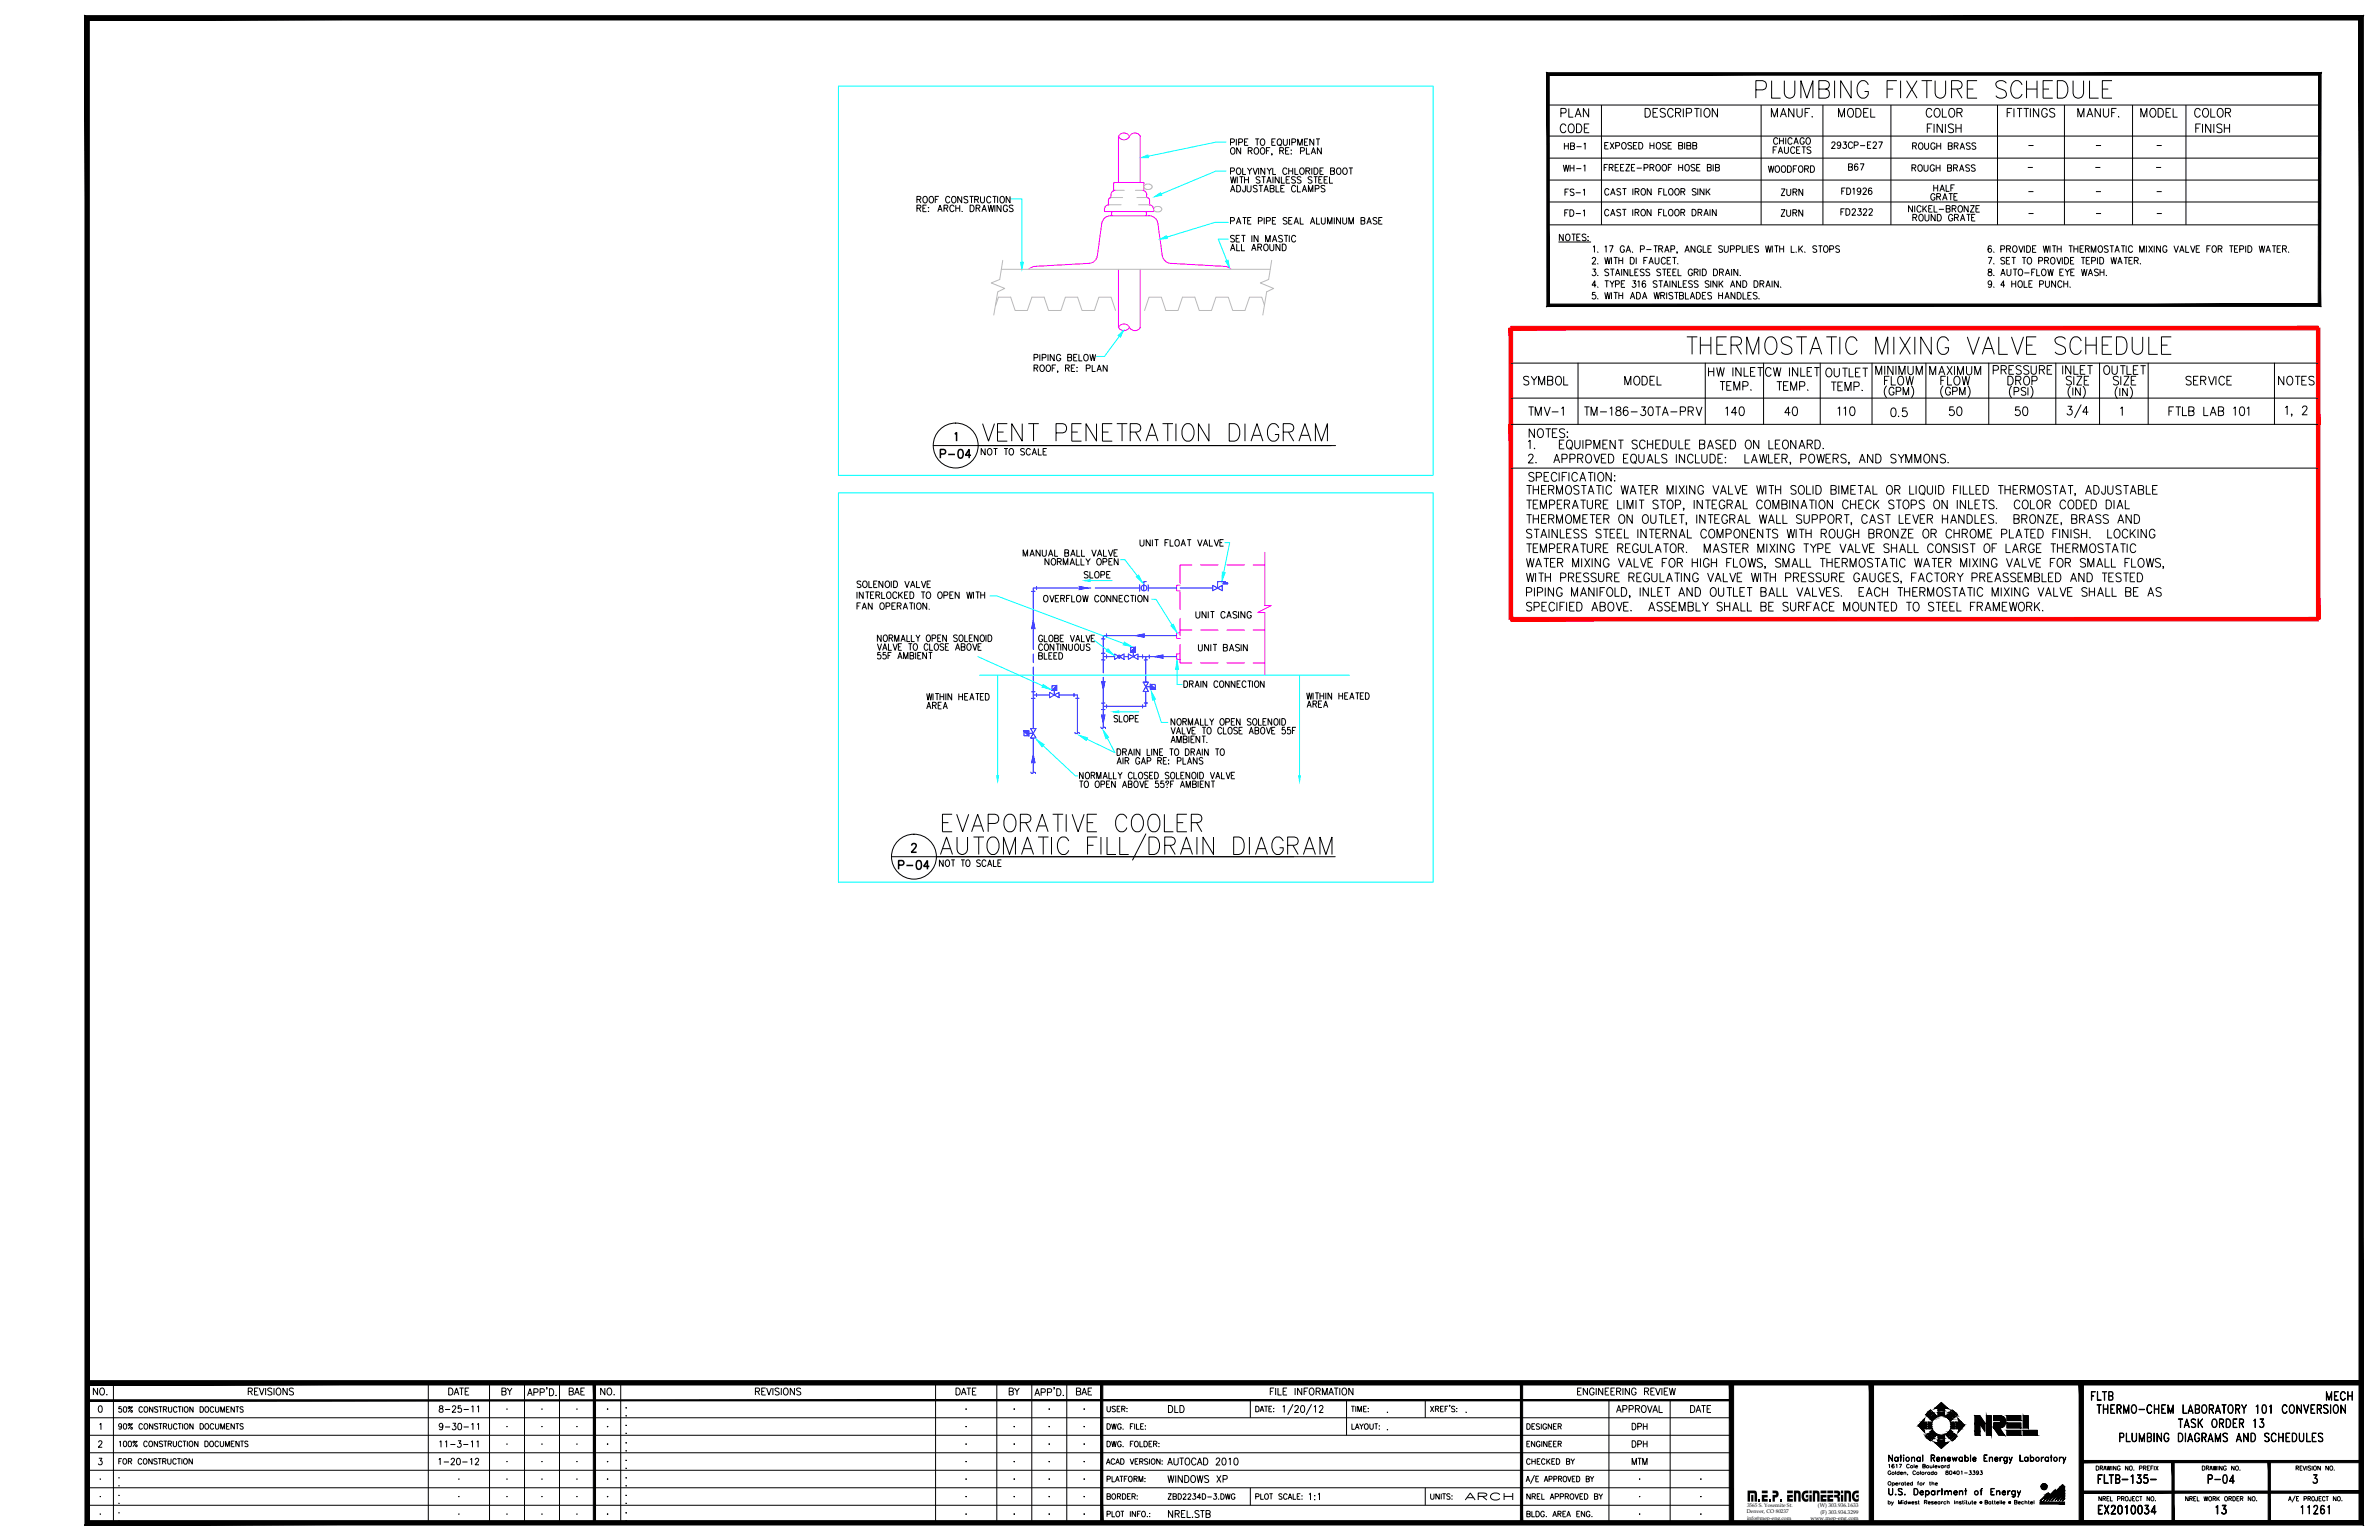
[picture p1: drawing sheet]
<svg xmlns="http://www.w3.org/2000/svg" width="864mm" height="559mm" viewBox="0 0 864 559" stroke-linecap="round" stroke-linejoin="round" font-family="sans-serif">
<defs><g id="words">
<g font-size="2">
<text x="657.2" y="551.6">www.mep-eng.com</text>
<text x="659.9" y="546.9">(W) 303.936.1633</text>
<text x="660.8" y="549.2">(F) 303.934.3299</text>
</g>
<g font-size="1.9">
<text x="634.1" y="549.2">Denver, CO 80237</text>
<text x="634.2" y="551.4">info@mep-eng.com</text>
<text x="634.2" y="546.9">3565 S. Yosemite St.</text>
</g>
</g></defs>
<!-- layer: Z-BORD-ATTR -->
<g fill="none" stroke="#000" stroke-width=".36">
<path d="M220.5 517.6h.2zM220.5 511.2v.2zM227.3 513.6h.1M227.3 510.7v.2zM227.3 517.1v.2zM350.7 511.2h.1M350.7 517.5h.1M368.1 511.3h.2zM368.1 517.6h.2zM380.8 511.3h.2zM380.8 517.6h.2zM393.5 511.3h.2z"/>
<path d="M393.5 517.6h.2zM592.5 516.4a1.2 1.2 0 0 1 1.4 1.2 1.2 1.2 0 0 1-1.4 1.2zM594.5 517.7l1.2-.1 .1-.9-1.3-.3v2.4M596.5 516.4v2.4M596.5 517.6h1.4M597.9 516.4v2.4M759.2 504.9h1.4l-1.3 .2v3zM759.3 506.4h.7l-.7 .2M761.2 509.7l1.6 .1zM761.4 504.9l.1 3.1 1.3 .1h-1.4zM761.9 509.8v3.1l.2-3.1M763.2 504.9l1.5 .2z"/>
<path d="M763.5 509.7l.1 3.2zM763.6 511.2h1.5M763.6 511.4h1.5M763.9 505.1v3l.1-3M765.1 509.7l.1 3.2zM765.6 506.4h.8a.77 .77 0 0 0 .4-1.2l-1.2-.1v2.9l1.2-.2v-1.1l-1.2-.1M766.2 509.7h1.4l-1.3 .1v2.9l1.3 .2h-1.4zM766.3 511.2h.7l-.7 .2M766.4 506.4l.5 .3v1.1l-.5 .3h-.9v-3.2h.9a.89 .89 0 0 1 .6 .9 .89 .89 0 0 1-.6 .8M768.6 511.2l1.2-.1v-1.1l-1.2-.2-.1 3.1v-3.2l1.3 .1 .2 .5-.2 .9-1.2 .2M769.2 511.4l.8 1.5-.7-1.5M770.9 509.7l.9 2.7 1-2.7v3.2l-.1-2.4-.9 2.4-.8-2.4-.1 2.4z"/>
<path d="M771.8 520l.2 3 1.3 .2h-1.5zM773.9 520l.2 2.7 .5 .3 .8-.3 .1-2.7 .1 2.2a.85 .85 0 0 1-.8 1 .85 .85 0 0 1-.9-1zM774.1 509.8a1.01 1.01 0 0 1 1.1 .1 1.01 1.01 0 0 1 .4 1v.8a1 1 0 0 1-1 1.2 1 1 0 0 1-.9-1.2v-.8zM774.1 510l.4-.2a1.61 1.61 0 0 1 1 1.4 1.61 1.61 0 0 1-.7 1.5h-.3a1.91 1.91 0 0 1-.4-2.7zM776.5 511.4l2 .1zM776.5 520l1 2.7 1-2.7v3.2l-.1-2.5-.9 2.5-.8-2.5-.2 2.5zM779.9 509.8l.2-.1a.89 .89 0 0 1 1.1 .8l-.6-.7a1.59 1.59 0 0 0-1.2 1.2 1.59 1.59 0 0 0 .5 1.6l.7 .1 .6-.6a.94 .94 0 0 1-1.2 .8 .94 .94 0 0 1-.7-1.2v-.8zM781.9 520l.1 3.2zM782 509.7l.1 3.2zM782.1 511.2h1.5M782.1 511.4h1.5M783 520l1.5 2.7 .2-2.7v3.2l-1.6-2.8-.1 2.8z"/>
<path d="M783.6 509.7l.1 3.2zM784.7 509.7h1.4l-1.3 .1v2.9l1.3 .2h-1.4zM784.8 511.2h.7l-.7 .2M787 509.7l.9 2.7 1-2.7v3.2l-.1-2.4-.9 2.4-.8-2.4-.1 2.4zM790.7 520a1.67 1.67 0 0 1 1.8 1 1.67 1.67 0 0 1-.6 2l-1.2 .2zM790.8 514.8l1.5 .2zM791.5 515v3l.1-3M792.4 509.7l.2 3 1.3 .2h-1.5zM793.1 517.2h1.4M793.2 517.1h1.2M793.3 520l.1 3.2zM793.8 514.8l1 3.2-1-2.7-1 2.7z"/>
<path d="M794.5 512.1h1.4M794.6 512h1.2M795.1 520l.9 3.2-.9-2.8-1 2.8zM795.2 509.7l.9 3.2-.9-2.7-1 2.7zM795.6 515a1.02 1.02 0 0 1 1.5 .3l-.7-.3-.8 .1v.8l.8 .5a.91 .91 0 0 1 .5 1.4 .91 .91 0 0 1-1.5-.2h.2a.83 .83 0 0 0 1.4 0l-.3-.9-1.1-.6-.2-.5zM797 511.2l1.2-.1v-1.1l-1.2-.2v2.9l1.2-.1v-1.1l-1.2-.1M797.8 511.2a.84 .84 0 0 1 .7 .9 .84 .84 0 0 1-.7 .8h-.9v-3.2h.9a.84 .84 0 0 1 .7 .8 .84 .84 0 0 1-.7 .9M797.9 514.8l.2 3.2zM798.1 516.7l1.5-1.9-1.5 2M798.4 516.2l1.2 1.8-1.1-1.8M799.7 509.8a.98 .98 0 0 1 1 .1 .98 .98 0 0 1 .4 1v.8a.99 .99 0 0 1-1 1.2 .99 .99 0 0 1-.9-1.2v-.8zM799.7 510l.3-.2a1.59 1.59 0 0 1 1.1 1.4 1.59 1.59 0 0 1-.8 1.5h-.3a1.91 1.91 0 0 1-.3-2.7z"/>
<path d="M802.1 511.2l1.2-.1v-1.1l-1.2-.2-.2 3.1v-3.2h1a.84 .84 0 0 1 .7 .8 .84 .84 0 0 1-.7 .9h-.8M802.5 520l.9 3.2-.9-2.8-1 2.8zM802.7 511.4l.9 1.5-.8-1.5M803.3 515l.3-.2a1.75 1.75 0 0 1 1.3 1.5 1.75 1.75 0 0 1-.8 1.7 1.49 1.49 0 0 1-1.1-2.4zM803.3 515.1l.7-.1a1.61 1.61 0 0 1 .8 1.5 1.61 1.61 0 0 1-1.1 1.4 1.95 1.95 0 0 1-.4-2.8zM804.1 520l1 2.7 1-2.7v3.2l-.1-2.5-.9 2.5-.8-2.5-.2 2.5zM804.4 512.1h1.4M804.5 512h1.2M805.1 509.7l1 3.2-1-2.7-1 2.7zM805.8 516.4h.8a.77 .77 0 0 0 .4-1.3l-1.2-.1-.1 3v-3.2h.9a.87 .87 0 0 1 .7 .9 .87 .87 0 0 1-.7 .8h-.8M806.4 516.5l.8 1.5-.7-1.5M806.6 509.7l1.5 .1z"/>
<path d="M807.3 509.8v3.1l.1-3.1M808.1 514.8a1.71 1.71 0 0 1 1.7 1.1 1.71 1.71 0 0 1-.5 2l-1.2 .1zM808.2 515a1.52 1.52 0 0 1 1.5 1 1.52 1.52 0 0 1-.4 1.7l-1.1 .2zM809.2 509.8l.3-.1a1.53 1.53 0 0 1 1 2.4 .94 .94 0 0 1-1.1 .8 .94 .94 0 0 1-.7-1.2v-.8zM809.2 510l.6-.2a1.74 1.74 0 0 1 0 2.9h-.2a1.86 1.86 0 0 1-.4-2.7zM810.6 514.8h1.5l-1.3 .2v2.9l1.3 .1h-1.5zM810.8 516.4h.7l-.7 .1M811.6 511.2h.9a.82 .82 0 0 0 .4-1.2l-1.3-.2-.1 3.1v-3.2l1.4 .1 .2 .5-.2 .9-1.3 .2M812.2 511.4l.9 1.5-.7-1.5M812.7 520l1 3.2-1-2.8-.9 2.8zM813 516.4h.9a.78 .78 0 0 0 .3-1.3l-1.2-.1-.1 3v-3.2l1.3 .2 .3 .5-.3 .9-1.2 .1M813.6 516.5l.9 1.5-.7-1.5"/>
<path d="M814.4 520l1.6 2.7 .1-2.7v3.2l-1.5-2.8-.2 2.8zM814.6 511.2l.9-1.5-.9 1.5v1.7v-1.7l-.9-1.5 .9 1.5M817.1 520a1.67 1.67 0 0 1 1.7 1 1.67 1.67 0 0 1-.5 2l-1.2 .2zM818.7 514.8l-.1 3.2v-2.9l-.5 .4zM819 510.3l.6-.6v3.2l-.1-2.9zM820.3 517.6l.4 .3M820.9 516.1a.95 .95 0 0 1 .9 1.4 .95 .95 0 0 1-1.6-.1h.1a.76 .76 0 0 0 1.2 .3l.3-.5M821.3 516.2a.96 .96 0 0 1 0 1.7M821.4 509.8l.7-.1a2.09 2.09 0 0 1 0 3.2h-.3a2.43 2.43 0 0 1-.4-3.1zM821.4 512.6h1M821.4 510h1M821.5 509.8l-.3 1.3 .3 1.6"/>
<path d="M821.6 515l-1.2-.2h1.4l-.9 1.4M821.6 514.8l-.8 1.4 .7 .2 .3 .4M822.3 509.8l.3 1.3-.3 1.6M823.9 510.3l.6-.6v3.2l-.2-2.9zM827.1 520l.2 3.2zM828.7 520l.1 3.2zM829 509.8l.2-.1a.89 .89 0 0 1 1.1 .8l-.6-.7a1.59 1.59 0 0 0-1.2 1.2 1.59 1.59 0 0 0 .5 1.6l.7 .1 .6-.6a.94 .94 0 0 1-1.2 .8 .94 .94 0 0 1-.7-1.2v-.8zM829.8 520h1.4l-1.3 .1v2.9l1.3 .2h-1.4zM831.5 509.8l.2-.1a1.71 1.71 0 0 1 1.3 1.3 1.71 1.71 0 0 1-.6 1.7l-.2 .2a1.73 1.73 0 0 1-1.3-1.3 1.73 1.73 0 0 1 .6-1.8zM831.5 510l.3-.2a1.61 1.61 0 0 1 1.1 1.4 1.61 1.61 0 0 1-.8 1.5h-.3a1.86 1.86 0 0 1-.3-2.7zM832.1 520a1.67 1.67 0 0 1 1.7 1 1.67 1.67 0 0 1-.5 2l-1.2 .2zM833.8 509.7l1.5 2.7 .2-2.7v3.2l-1.6-2.7-.1 2.7z"/>
<path d="M834.6 520l.4 2.8 .6 .2 .5-.3 .1-2.7 .1 2.2a.87 .87 0 0 1-.4 .8 .87 .87 0 0 1-.9 0l-.4-.8zM836.2 509.7l1 2.7 .9-2.7-.9 3.2zM837.3 520l.1 3 1.3 .2h-1.4zM838.9 509.7h1.4l-1.3 .1v2.9l1.3 .2h-1.4zM839 511.2h.7l-.7 .2M839.3 520h1.5l-1.3 .1v2.9l1.3 .2h-1.5zM841.3 511.2h.8a.82 .82 0 0 0 .4-1.2l-1.2-.2-.2 3.1v-3.2l1.4 .1 .2 .5-.2 .9-1.2 .2M841.9 511.4l.8 1.5-.7-1.5M843.7 509.8a1.02 1.02 0 0 1 1.4 .4l-.6-.4-.9 .4 .1 .6 .8 .4a.9 .9 0 0 1 .4 1.5 .9 .9 0 0 1-1.5-.3l.7 .3 .9-.3-.1-.7-1.3-.9-.2-.6zM844.5 504.9l1 2.8 .9-2.8v3.2l-.1-2.4-.8 2.4-.9-2.4-.1 2.4zM846 509.7l.1 3.2zM847.4 504.9h1.5l-1.4 .2v2.9l1.4 .1h-1.5z"/>
<path d="M847.5 509.8l.7-.1a2.04 2.04 0 0 1 0 3.2 1.73 1.73 0 0 1-1.3-1.3 1.73 1.73 0 0 1 .6-1.8zM847.5 510l.5-.2a1.74 1.74 0 0 1 0 2.9h-.2a1.86 1.86 0 0 1-.3-2.7zM847.5 506.4h.8l-.8 .2M849.7 509.7l1.6 2.7 .1-2.7v3.2l-1.5-2.7-.2 2.7zM850.1 505.1l.2-.2a.89 .89 0 0 1 1.1 .8l-.3-.5-.8-.1a1.87 1.87 0 0 0 0 2.9h.5l.6-.7a.94 .94 0 0 1-1.1 .8 .94 .94 0 0 1-.7-1.2l.1-1.2zM852.2 504.9l.2 3.2zM852.4 506.4h1.4M852.4 506.6h1.4M853.8 504.9l.1 3.2zM220.5 524h.2zM220.5 530.3h.2zM220.5 536.7h.2z"/>
<path d="M227.3 520h.1M227.3 526.3h.1M227.3 532.7h.1M227.3 539h.1M227.3 523.4v.2zM227.3 529.8v.2zM227.3 536.1v.2zM350.7 523.9h.1M350.7 530.2h.1M350.7 536.6h.1M368.1 524h.2zM368.1 530.3h.2z"/>
<path d="M368.1 536.7h.2zM380.8 524h.2zM380.8 530.3h.2zM380.8 536.7h.2zM393.5 524h.2zM393.5 530.3h.2zM393.5 536.7h.2zM592.5 522.8a1.2 1.2 0 0 1 1.4 1.2 1.2 1.2 0 0 1-1.4 1.2zM592.5 531.5v-2.4l.7 2.4 .8-2.4v2.4M594.5 524.1l1.2-.2 .1-.9-1.3-.2v2.4M594.5 529.1h1.4M595.2 536.6h.1"/>
<path d="M595.2 529.1v2.4M596.3 531.5v-2.4l.8 2.4 .8-2.4v2.4M596.5 522.8v2.4M596.5 523.9h1.4M597.9 522.8v2.4M617.4 536.6h.1M761.6 535.1h1.5l-1.3 .1v3.1zM761.8 536.6h.7l-.7 .2M763.8 535.1l.2 3 1.3 .2h-1.5zM765.7 535.1l1.5 .1zM766.4 535.2v3.1l.1-3.1M768.1 536.6l1.2-.1v-1.1l-1.2-.2v2.9h.8a.75 .75 0 0 0 .4-1.2l-1.2-.1"/>
<path d="M768.9 536.6l.6 .6-.1 .8-.5 .3h-.9v-3.2h.9l.5 .3 .1 .8-.6 .6M769.6 521.5l1.1-.2v-1l-1.1-.2-.2 3.1v-3.2l1.3 .1 .3 .5-.1 .7-.4 .3h-.9M770.4 536.8l2 .1zM773.6 535.7l.7-.6v3.2l-.2-2.9zM775.8 537.8l.4 .3M776.4 536.3a.94 .94 0 0 1 1 1.4 .94 .94 0 0 1-1.7-.1h.1a.75 .75 0 0 0 1.2 .4l.3-.5M776.8 536.5a.96 .96 0 0 1 0 1.6M777.1 535.2l-1.1-.1h1.3l-.9 1.4M777.1 535.1l-.8 1.4 .7 .1 .3 .5M778.2 537.8l.4 .3M779.2 536.3a1.11 1.11 0 0 1 0 1.8M779.6 521.5l1.2-.2v-1l-1.2-.2v2.9h.8a.78 .78 0 0 0 .4-1.2l-1.2-.2"/>
<path d="M779.7 536.9l-.6-.6-.9 .2 .2-1.4h1.2l-1.1 .1-.1 1.1a1 1 0 0 1 1.4 1 1 1 0 0 1-1.6 .7v-.4a.75 .75 0 0 0 1.2 .4l.3-.5M780.4 521.5l.6 .6-.1 .7-.5 .4h-.9v-3.2h.9l.5 .3 .1 .8-.6 .5M780.7 536.8l2 .1zM786 520.1a.87 .87 0 0 1 1.3 .6 .88 .88 0 0 0-1-.6 .88 .88 0 0 0-.6 1.1l.2 1.5 .3 .3h.5l.5-.6v-.5l-.5-.1h.6a1.2 1.2 0 0 1-.6 1.4 1.76 1.76 0 0 1-.7-3.1zM790.9 520.1a1.52 1.52 0 0 1 1.5 1 1.52 1.52 0 0 1-.5 1.7l-1 .2zM794.3 522.4h1.5M794.5 522.2h1.2M797.1 520.1a.87 .87 0 0 1 1.4 .6 .88 .88 0 0 0-1.1-.6 .88 .88 0 0 0-.6 1.1l.1 1.2 .5 .6h.4l.6-.6v-.5l-.6-.1h.7a1.2 1.2 0 0 1-.7 1.4 1.76 1.76 0 0 1-.7-3.1zM799.4 521.5l1.2-.2v-1l-1.2-.2-.1 3.1v-3.2h1a.84 .84 0 0 1 .6 .8 .84 .84 0 0 1-.6 .8h-.9M800 521.6l.9 1.6-.7-1.6M801.7 536.6l1.2-.1a.83 .83 0 0 0-.3-1.3h-.9l-.2 3.1v-3.2l1.4 .1 .2 .5-.1 .8-.4 .3h-.9M801.7 522.4h1.5"/>
<path d="M801.9 522.2h1.1M804 536.8l2 .1zM807.2 520.1a1.12 1.12 0 0 1 1.4 .3h-.2a.83 .83 0 0 0-1.4 0l.2 .7 .8 .4a.91 .91 0 0 1 .5 1.5 .91 .91 0 0 1-1.6-.3h.3a.83 .83 0 0 0 1.3 0l-.2-.9-1.3-.7zM807.2 535.2l.6-.1a1.84 1.84 0 0 1 .6 2.5l-.2 .5-.6 .2a2.35 2.35 0 0 1-.4-3.1zM807.2 538h1M807.2 535.4h1M807.4 535.2l-.4 1.3 .4 1.6M808.1 535.2l.3 1.3-.3 1.6M809.4 537.4l1.7 .1h-1.8l1.3-2.4v3.2l-.1-2.8-1.1 2M812 522.4h1.5M812.1 522.2h1.2M817.2 520.1a1.53 1.53 0 0 1 1.5 1 1.53 1.53 0 0 1-.4 1.7l-1.1 .2z"/>
<path d="M822.3 520.1a1.12 1.12 0 0 1 1.5 .3h-.3a.82 .82 0 0 0-1.2-.1v.8l.8 .4a.91 .91 0 0 1 .5 1.5 .91 .91 0 0 1-1.5-.3h.2a.83 .83 0 0 0 1.3 0l-.2-.9-1.2-.7-.1-.7zM824.9 520.1a.87 .87 0 0 1 1.4 .6 .88 .88 0 0 0-1.1-.6 .88 .88 0 0 0-.6 1.1 1.34 1.34 0 0 0 1.1 1.8l.6-.6a.94 .94 0 0 1-1.2 .8 .94 .94 0 0 1-.6-1.3v-.7zM827.3 521.5h1.4M827.3 521.6h1.4M829.9 521.5h.8l-.8 .1M832.2 520.1a1.52 1.52 0 0 1 1.5 1 1.52 1.52 0 0 1-.4 1.7l-1.1 .2zM839.5 521.5h.7l-.7 .1M841.7 520.1a1.12 1.12 0 0 1 1.5 .3h-.2a.82 .82 0 0 0-1.3-.1v.8l.9 .4a.91 .91 0 0 1 .5 1.5 .91 .91 0 0 1-1.6-.3h.2a.83 .83 0 0 0 1.4 0l-.3-.9-1.1-.7-.2-.7zM220.5 543h.2zM220.5 549.4h.2zM227.3 545.4h.1M227.3 551.7h.1"/>
<path d="M227.3 542.5v.2zM227.3 548.8v.2zM350.7 542.9h.1M350.7 549.3h.1M368.1 543h.2zM368.1 549.4h.2zM380.8 543h.2zM380.8 549.4h.2zM393.5 543h.2zM393.5 549.4h.2zM595.2 542.9h.1M595.2 549.3h.1"/>
<path d="M617.4 542.9h.1M617.4 549.3h.1M761.7 546.2h1.5l-1.3 .2v2.8l1.3 .2h-1.5zM761.9 547.7h.7l-.7 .2M763.9 546.2l1.7 3.2zM765.5 546.2l-1.6 3.2zM766.4 549.2l1.6 .2h-1.7a3.8 3.8 0 0 0 1.5-2.6l-.1-.3-.8-.1-.5 .6 .2-.5a.77 .77 0 0 1 1-.2 .77 .77 0 0 1 .2 1.1l-1.4 2M769.1 546.4l.6-.2a2.01 2.01 0 0 1 0 3.2h-.2a1.43 1.43 0 0 1-.7-1.8zM769.1 549.1h1M769.1 546.5h1M769.2 546.4l-.4 1.2 .4 1.6M769.9 546.4l.4 1.2-.4 1.6"/>
<path d="M771.5 546.8l.6-.6v3.2l-.1-2.9zM773.9 546.4l.7-.2a2.09 2.09 0 0 1 0 3.2h-.3a1.84 1.84 0 0 1-.6-2.6zM773.9 549.1h1M773.9 546.5h1M774.1 546.4l-.4 1.2 .4 1.6M774.8 546.4l.4 1.2-.4 1.6M776.4 546.4l.6-.2a2.09 2.09 0 0 1 0 3.2h-.3a2.31 2.31 0 0 1-.3-3zM776.4 549.1h.9M776.4 546.5h.9M776.5 546.4l-.4 1.2 .4 1.6M777.2 546.4l.4 1.2-.4 1.6M778.5 549l.4 .2"/>
<path d="M779.1 547.4a.94 .94 0 0 1 1 1.4 .94 .94 0 0 1-1.7 0h.1a.75 .75 0 0 0 1.3 .3l.2-.5M779.5 547.6a1 1 0 0 1 0 1.6M779.9 546.4l-1.2-.2h1.3l-.9 1.4M779.9 546.2l-.9 1.4 .8 .1 .2 .5M781 548.5l1.6 .1h-1.8l1.4-2.4v3.2l-.1-2.7-1.1 1.9M805 546.2l-.1 3.2v-2.9l-.5 .3zM806.6 549l.4 .2M807.2 547.4a.94 .94 0 0 1 1 1.4 .94 .94 0 0 1-1.7 0h.1a.76 .76 0 0 0 1.2 .3l.3-.5M807.6 547.6a.96 .96 0 0 1 0 1.6M808 546.4l-1.3-.2h1.4l-.9 1.4M808 546.2l-.9 1.4 .7 .1 .3 .5M840.3 549.1l.2-.1 .1 .2-.2 .2z"/>
<path d="M840.4 549.1l.1 .1z"/>
</g>
<!-- layer: TEXT -->
<g fill="none" stroke="#000" stroke-width=".36">
<path d="M569.5 39.3v3.2h1.6M576.7 39.3v3.2l-1.9-3.2v3.2M597.2 39.3a1.7 1.7 0 0 1 1.9 1 1.7 1.7 0 0 1-.5 2l-1.4 .2zM601.8 39.3h-1.7v3.2h1.7M604.5 39.8a1.03 1.03 0 0 0-1-.5 1.03 1.03 0 0 0-.9 .8l.3 .4 1.4 .7a.77 .77 0 0 1 .2 .8 .77 .77 0 0 1-.6 .5h-.6l-.7-.4M611.1 39.3v3.2M615 39.3h2M616 39.3v3.2M617.5 39.3v3.2M619.1 39.5a1.5 1.5 0 0 1 1.7 .7 1.5 1.5 0 0 1-.3 1.9l-.3 .2a1.47 1.47 0 0 1-1.7-.7 1.47 1.47 0 0 1 .4-1.8zM623.5 39.3v3.2l-1.9-3.2v3.2M637.4 32.6h2.5a1.7 1.7 0 0 0 1.4-1.7 1.7 1.7 0 0 0-1.4-1.6h-2.5v6.3"/>
<path d="M643.1 29.3v6.3h3.3M647.7 29.3v4.5a1.91 1.91 0 0 0 1.9 1.8 1.91 1.91 0 0 0 1.9-1.8v-4.5M651.2 39.3v3.2l-1.9-3.2v3.2M652.3 39.3v2.3a.95 .95 0 0 0 1 .9 .95 .95 0 0 0 .9-.9v-2.3M653.7 35.6v-6.3l2.2 6.3 2.2-6.3v6.3M657 39.3h-1.7v3.2M660.3 32.3h2.4a1.53 1.53 0 0 0 1.4-1.5 1.53 1.53 0 0 0-1.4-1.5h-2.4v6.3h2.4l.8-.3a1.71 1.71 0 0 0 .6-1.7 1.71 1.71 0 0 0-1.4-1.3M666 29.3v6.3M671.2 39.5a1.43 1.43 0 0 1 1.6 .6 1.43 1.43 0 0 1-.1 1.7 1.04 1.04 0 0 1-1.2 .7 1.04 1.04 0 0 1-.8-1.2l.1-1.2zM672 29.3v6.3l-3.8-6.3v6.3M673.7 39.3a1.62 1.62 0 0 1 1.9 1.6 1.62 1.62 0 0 1-1.9 1.6zM678.2 30.8a1.93 1.93 0 0 0-1.9-1.6 1.93 1.93 0 0 0-1.9 1.6 3.7 3.7 0 0 0 1.4 4.8 2 2 0 0 0 2.4-2.4h-1.3"/>
<path d="M678.3 39.3h-1.8v3.2h1.8M679.1 39.3v3.2h1.6M685 32.3h2.2M688.6 29.3h-3.6v6.3M689.9 29.3v6.3M692.1 29.3l3.8 6.3M695.9 29.3l-3.8 6.3M697.6 29.3h3.8M699.5 29.3v6.3M702.5 29.3v4.5a1.91 1.91 0 0 0 1.9 1.8 1.91 1.91 0 0 0 1.9-1.8v-4.5M702.6 39.5a1.5 1.5 0 0 1 1.7 .7 1.5 1.5 0 0 1-.3 1.9l-.3 .2a1.47 1.47 0 0 1-1.7-.7 1.47 1.47 0 0 1 .4-1.8zM705.1 39.3v3.2h1.6"/>
<path d="M707.9 39.5a1.44 1.44 0 0 1 1.6 .6 1.44 1.44 0 0 1 0 1.7 1.04 1.04 0 0 1-1.3 .7 1.04 1.04 0 0 1-.8-1.2v-.8zM708.4 32.3h2.5a1.53 1.53 0 0 0 1.4-1.5 1.53 1.53 0 0 0-1.4-1.5h-2.5v6.3M710.3 32.3l1.9 3.3M714.1 32.3h2.3M717.7 29.3h-3.6v6.3h3.6M728.3 30.2a2.33 2.33 0 0 0-3.8 0 1.65 1.65 0 0 0 1.1 1.8l1.6 .6a1.53 1.53 0 0 1 1.1 1.6 1.53 1.53 0 0 1-1.4 1.4l-1.9-.3-.5-.6M730.4 39.3h-1.8v3.2M731.1 39.3v3.2M732.2 39.3h1.9M733.1 39.3v3.2M734 30.8a1.94 1.94 0 0 0-1.9-1.6 1.94 1.94 0 0 0-1.9 1.6 3.7 3.7 0 0 0 1.4 4.8 2.06 2.06 0 0 0 2.4-1.5M734.6 39.3h1.9"/>
<path d="M735.6 39.3v3.2M735.7 32.3h3.8M735.7 29.3v6.3M737.1 39.3v3.2M739.5 29.3v6.3M740.1 39.3v3.2l-1.9-3.2v3.2M741.7 32.3h2.1M745.2 29.3h-3.5v6.3h3.5M745.9 39.8a1.03 1.03 0 0 0-1.1-.5 1.03 1.03 0 0 0-.8 .8l.5 .6 1.1 .5a.77 .77 0 0 1 .3 .8 .77 .77 0 0 1-.7 .5h-.5l-.7-.4M746.8 29.3h1.9a3.7 3.7 0 0 1 .8 6l-.8 .3h-1.9zM752.5 29.3v4.5a1.91 1.91 0 0 0 2 1.8 1.91 1.91 0 0 0 1.9-1.8v-4.5M758.5 29.3v6.3h3.3"/>
<path d="M762.5 39.3v3.2l-2-3.2v3.2M763.2 32.3h2.1M763.6 39.3v2.3a.95 .95 0 0 0 .9 .9 .95 .95 0 0 0 1-.9v-2.3M766.7 29.3h-3.5v6.3h3.5M768.3 39.3h-1.7v3.2M781 39.5a1.5 1.5 0 0 1 1.6 .7 1.5 1.5 0 0 1-.3 1.9l-.2 .2a1.47 1.47 0 0 1-1.7-.7 1.47 1.47 0 0 1 .3-1.8zM783.4 39.3a1.62 1.62 0 0 1 2 1.6 1.62 1.62 0 0 1-2 1.6zM788 39.3h-1.7v3.2h1.7M788.9 39.3v3.2h1.6M800.1 39.5a1.5 1.5 0 0 1 1.7 .7 1.5 1.5 0 0 1-.4 1.9 1.04 1.04 0 0 1-1.2 .4 1.04 1.04 0 0 1-.7-1.2l.2-1.2zM802.5 39.3v3.2h1.7M805.4 39.5a1.44 1.44 0 0 1 1.6 .6 1.44 1.44 0 0 1-.1 1.7 1.04 1.04 0 0 1-1.2 .7 1.04 1.04 0 0 1-.8-1.2v-.8z"/>
<path d="M446.7 51.7l1.2-.2 .1-.9-1.3-.2v2.4M447.1 53.7l.2-.1a1.19 1.19 0 0 1 1 1.2 1.19 1.19 0 0 1-1 1.1 1.48 1.48 0 0 1-.2-2.2zM448.8 50.4v2.4M449.7 51.7l1.2-.2 .1-.9-1.3-.2v2.4M450.4 53.6v2.3l-1.5-2.3v2.3M451.8 51.5h.8M453.1 54.7l1.2-.1 .1-.8-1.3-.2v2.3M453.1 50.4h-1.3v2.4h1.3M453.8 54.7l.8 1.2M455.5 53.9l.4-.3a1.15 1.15 0 0 1 1 1.2 1.15 1.15 0 0 1-1.2 1.1l-.5-.9zM455.7 50.4h1.4M456.4 50.4v2.4"/>
<path d="M457.7 53.9l.4-.3a1.15 1.15 0 0 1 1.1 1.2 1.15 1.15 0 0 1-1.3 1.1l-.4-.9zM457.7 50.7l.4-.3a1.15 1.15 0 0 1 1.1 1.2 1.15 1.15 0 0 1-1.3 1.1l-.4-.8zM459.7 54.7h.9M461.1 53.6h-1.4v2.3M461.7 51.5h.8M461.8 55.9h-.2h.2l-.2 .5M463 50.4h-1.3v2.4h1.3M463.8 50.7l.5-.3a1.15 1.15 0 0 1 1 1.2 1.15 1.15 0 0 1-1.3 1.1l-.4-.8zM464.6 54.7l1.2-.1 .1-.8-1.3-.2v2.3M464.6 52.3l.5 .7M465.3 54.7l.7 1.2M465.9 50.4v1.7l.3 .6 .3 .1 .7-.4 .1-2"/>
<path d="M466.7 54.7h.8M468 53.6h-1.3v2.3h1.3M468.1 50.4v2.4M468.6 54.5h.2zM468.6 55.9h.2zM469 51.7l1.1-.2 .2-.9-1.3-.2v2.4M471.1 52.8v-2.4l.8 2.4 .8-2.4v2.4M472.1 54.8l1.2-.1 .1-.9-1.3-.2v2.3M473.5 51.5h.8M474.2 53.6v2.3h1.3M474.8 50.4h-1.3v2.4h1.3M476 55.9l.8-2.3 .8 2.3"/>
<path d="M476.3 55.2h1M476.9 50.4v2.4l-1.4-2.4v2.4M477.7 50.4h1.5M478.4 50.4v2.4M479.7 53.6v2.3l-1.5-2.3v2.3M566.6 41l1.7-.1 .2-.5-.2-.9-1.7-.2v3.2M567.5 59.8l.5 2.4 .5-2.4 .5 2.4 .5-2.4M567.9 51.9v2.3M567.9 53h1.4M568.4 45.7a1.04 1.04 0 0 0-1.2-.7 1.04 1.04 0 0 0-.8 1.2v.8a1.04 1.04 0 0 0 .8 1.1 1.04 1.04 0 0 0 1.2-.7M569.3 51.9v2.3M569.8 45.1l.3-.1a1.6 1.6 0 0 1 1.4 1.6 1.6 1.6 0 0 1-1.4 1.5 1.94 1.94 0 0 1-.3-3z"/>
<path d="M570 59.8v2.4M570.1 53l1.3-.1 .2-.4-.2-.5-1.3-.1v2.3l1.3-.1 .2-.7-.5-.4M571.4 59.8v2.4M571.8 42.5l1.1-3.2 1.1 3.2M572.2 41.5h1.4M572.3 45a1.62 1.62 0 0 1 1.9 1.6 1.62 1.62 0 0 1-1.9 1.5zM572.3 53.2h1.8M574.9 52.3l.5-.4v2.3M575.1 46.5h1.1M576.9 45h-1.8v3.1h1.8M582.5 52.8h.9M583.6 59.7h-1.3v2.3"/>
<path d="M583.9 51.7h-1.4v2.4h1.4M584.5 51.7l1.4 2.4M585.9 51.7l-1.4 2.4M586.5 52.9l1.2-.1 .2-.9-1.4-.2v2.4M587.6 59.7h-1.3v2.3h1.3M589.1 51.8l.2-.1a1.15 1.15 0 0 1 1.1 1.2 1.15 1.15 0 0 1-1.3 1.1l-.4-.8 .1-.9zM589.6 59.7h-1.4v2.3h1.4M590.2 59.7h1.4l-1.4 2.3h1.4M592.4 52l-.6-.3-.9 .3 .1 .5 1.2 .7 .2 .5-.3 .3-.7 .1-.5-.4M592.9 52.8h.9M593.5 59.7h-1.3v2.3h1.3M594.3 51.7h-1.4v2.4h1.4"/>
<path d="M594.9 51.7a1.21 1.21 0 0 1 1.5 1.2 1.21 1.21 0 0 1-1.5 1.2zM599 52.8h1.4M599 51.7v2.4M600.1 40.9h1.1M600.4 51.7v2.4M601.5 59.8a1.1 1.1 0 0 1 1.3 .5 1.1 1.1 0 0 1-.3 1.4l-.2 .2a1.18 1.18 0 0 1-1.3-.7 1.18 1.18 0 0 1 .5-1.4zM601.6 51.8l.2-.1a1.15 1.15 0 0 1 1.1 1.3 1.15 1.15 0 0 1-1.3 1l-.4-.8zM603.7 59.8a1.1 1.1 0 0 1 1.3 .5 1.1 1.1 0 0 1-.2 1.4l-.3 .2a1.18 1.18 0 0 1-1.2-.7 1.18 1.18 0 0 1 .4-1.4zM604.9 52l-.5-.3-.9 .3 .2 .6 1.1 .6-.1 .8-.7 .1-.5-.4M605.5 52.8h.8M606.8 51.7h-1.3v2.4h1.3M606.9 59.7h-1.3v2.3"/>
<path d="M607.4 40.1a1.06 1.06 0 0 0-1.2-.8 1.06 1.06 0 0 0-.8 1.2v.8a1.06 1.06 0 0 0 .8 1.2 1.06 1.06 0 0 0 1.2-.7M608.2 40.9l1.6-.2 .3-.5-.1-.6-.5-.3h-1.3v3.2M609.2 40.9l.9 1.6M609.4 52.8l1.2-.1 .1-.8-1.3-.2v2.4l1.3-.2v-.8l-.4-.3M609.4 59.7v2.3M610.8 59.7v2.3M611.5 51.7v2.4M612 59.8l.2-.1a1.2 1.2 0 0 1 1.1 1.1 1.2 1.2 0 0 1-1.1 1.2 1.48 1.48 0 0 1-.2-2.2zM612.2 41l1.6-.1 .3-.5-.3-.9-1.6-.2v3.2M612.3 52.8l1.3-.1 .1-.8-1.4-.2v2.4l1.4-.2v-.8l-.4-.3M614.5 52.8l1.2-.1 .1-.8-1.3-.2v2.4l1.2-.1 .2-.7-.5-.5M617.2 59.7h-1.3v2.3h1.3"/>
<path d="M621.9 59.7v2.3M643 42.5v-3.2l1.1 3.2 1.1-3.2v3.2M643.7 54.4h.8M645 53.3h-1.3v2.4M645.4 50.5a.78 .78 0 0 0-1-.5 .78 .78 0 0 0-.6 .9v.5a.78 .78 0 0 0 .6 .9 .78 .78 0 0 0 1-.5M645.5 55.7l.8-2.4 .8 2.4M645.8 54.9h1M646 50v2.3M646 51.1h1.4M646.3 42.5l1.1-3.2 1.1 3.2M646.7 41.5h1.4M647.4 50v2.3"/>
<path d="M647.8 53.3v1.7l.6 .7 .5-.1 .3-.6v-1.7M648.2 50v2.3M650.6 50.5a.78 .78 0 0 0-1-.5 .78 .78 0 0 0-.6 .9v.5a.78 .78 0 0 0 .6 .9 .78 .78 0 0 0 1-.5M651.2 52.3l.8-2.3 .8 2.3M651.5 51.5h1M651.5 53.9a.78 .78 0 0 0-.9-.6 .78 .78 0 0 0-.6 .9v.6a.78 .78 0 0 0 .6 .9 .78 .78 0 0 0 .9-.6M652.2 54.4h.8M653.5 53.3h-1.3v2.4h1.3M654.1 53.3h1.4M654.8 53.3v2.4M655 50.5a.78 .78 0 0 0-1-.5 .78 .78 0 0 0-.6 .9v.5a.77 .77 0 0 0 .8 1 .77 .77 0 0 0 .8-1h-.5M655.3 40.9h1.1"/>
<path d="M655.8 50.3l.4-.3a1.15 1.15 0 0 1 1.1 1.2 1.15 1.15 0 0 1-1.3 1.1l-.4-.9zM657.4 53.6l-.6-.3-.9 .3 .3 .6 1 .4 .2 .4a.78 .78 0 0 1-.6 .7 .78 .78 0 0 1-.9-.4M657.9 42.2l-.2 .1h.3M665 52l.3-.5 .7 .1 .1 .3-.3 .8-1 1.2h1.5M667.4 42.5v-3.2l1.1 3.2 1.1-3.2v3.2M668.2 52.3a.68 .68 0 0 1-.9 .6 .68 .68 0 0 1-.3-1.1 .68 .68 0 0 1 1.1 0l.1 .5a1.17 1.17 0 0 1-.8 1.6l-.4-.4M669.1 51.5h1.1l-.6 .9a.74 .74 0 0 1 .6 1.1 .74 .74 0 0 1-1.3-.1M672.5 52a.78 .78 0 0 0-.9-.5 .78 .78 0 0 0-.6 .9v.5a.78 .78 0 0 0 .6 1 .78 .78 0 0 0 .9-.6M673.1 52.7l1.3-.2v-.8l-1.3-.2v2.4M674.4 59.8l-.6-.3a1.32 1.32 0 0 0-.7 1.2 1.32 1.32 0 0 0 .8 1.1 .7 .7 0 0 0 .7-.7 .7 .7 0 0 0-.7-.7 .7 .7 0 0 0-.7 .6M675.2 59.5h1.4l-1 2.3M675.2 52.8h1.9"/>
<path d="M676.5 40.9h1.1M677.9 52.6h.8M679.2 51.5h-1.3v2.4h1.3M679.9 52l.5-.5 .6 .1 .2 .3-.3 .8-1 1.2h1.4M681.9 51.5h1.4l-1 2.4M694.3 53l1.2-.2v-.9l-1.2-.1v2.4M695 53l.7 1.2M696.6 59.9l.2-.1a1.19 1.19 0 0 1 1 1.2 1.19 1.19 0 0 1-1 1.2 1.48 1.48 0 0 1-.2-2.3zM696.8 51.9l.2-.1a1.19 1.19 0 0 1 1.1 1.2 1.19 1.19 0 0 1-1.1 1.2 1.45 1.45 0 0 1-.2-2.3zM698.4 59.8v1.7l.6 .7 .5-.2 .4-.5v-1.7M698.7 51.8v1.7l.6 .7 .7-.3 .1-2.1M699.6 46.5h1.1"/>
<path d="M701.3 40.1a1.04 1.04 0 0 0-1.2-.8 1.04 1.04 0 0 0-.9 1.2v.8a1.04 1.04 0 0 0 .8 1.2 1.04 1.04 0 0 0 1.3-.7M701.4 45h-1.8v3.1M702.1 45v3.1M702.5 52.4a.8 .8 0 0 0-1-.6 .8 .8 0 0 0-.6 .9v.6a.79 .79 0 0 0 .8 .9 .79 .79 0 0 0 .8-.9h-.5M702.8 59.8v2.4M703.1 53h1.4M703.1 51.8v2.4M704.2 59.8v2.4M704.5 51.8v2.4M705.1 45v3.1l-1.9-3.1v3.1M706.2 45v3.1M707.2 53l1.3-.2 .2-.3-.2-.6-1.3-.1v2.4l1.4-.2 .1-.6-.5-.4"/>
<path d="M709.2 45.4a1.03 1.03 0 0 0-1.1-.5 1.03 1.03 0 0 0-.9 .8l.3 .5 1.4 .6 .3 .9a1.23 1.23 0 0 1-2 0M709.4 53l1.2-.2 .1-.8-1.3-.2v2.4M710 46.5h1.9M710 45v3.1M710.1 53l.7 1.2M710.4 40.9l1.6-.2 .3-.5-.3-.7-1.6-.2v3.2M711.4 40.9l.9 1.6M711.5 54.2l.8-2.4 .9 2.4M711.8 53.4h1.1M711.9 45v3.1M715.2 52.2l-.5-.4-.7 .1-.1 .7 1.1 .6 .2 .7-.5 .3-.9-.3M717.2 52.2l-.5-.4-.7 .1-.1 .7 1.1 .6 .2 .7-.5 .3-.9-.3"/>
<path d="M728.6 40.9h1.1M736.3 52.8h1.9M743.2 40.1a1.04 1.04 0 0 0-1.2-.8 1.04 1.04 0 0 0-.8 1.2v.8a1.04 1.04 0 0 0 1 1.2 1.04 1.04 0 0 0 1-1.2h-.7M754.3 42.5v-3.2l1.1 3.2 1.1-3.2v3.2M757.5 42.5l1.1-3.2 1.1 3.2M758 41.5h1.3M760.8 52.8h1.9M766.6 40.9h1M769.1 42.2l-.1 .1h.3M777.1 42.5v-3.2l1.1 3.2 1.1-3.2v3.2M782.9 52.8h1.8M786.3 40.9h1"/>
<path d="M797.1 46.5h1.1M798.7 40.1a1.04 1.04 0 0 0-1.2-.8 1.04 1.04 0 0 0-.8 1.2v.8a1.04 1.04 0 0 0 .8 1.2 1.04 1.04 0 0 0 1.2-.7M798.9 45h-1.8v3.1M799.5 45v3.1M802.5 45v3.1l-1.9-3.1v3.1M803.6 45v3.1M806.6 45.4a1.03 1.03 0 0 0-1-.5 1.03 1.03 0 0 0-.9 .8l.3 .5 1.4 .6 .2 .9a1.23 1.23 0 0 1-1.9 0M807.5 46.5h1.9M807.5 45v3.1M807.8 40.9l1.7-.2 .2-.5-.2-.7-1.7-.2v3.2M808.8 40.9l.9 1.6M809.4 45v3.1"/>
<path d="M332.9 72.4l1.2-.1 .1-.8-1.3-.2v2.3M332.9 75.5h1.2l.1-.9-1.3-.2v2.4M333.6 72.4l.7 1.2M333.6 75.5l.7 1.3M335 75.5h.8M335.4 71.3h.2a1.19 1.19 0 0 1 1.1 1.1 1.19 1.19 0 0 1-1.1 1.2 1.48 1.48 0 0 1-.2-2.3zM336.3 74.4h-1.3v2.4h1.3M337 76.7h.2zM337 75.2v.3zM337.7 71.3h.1a1.19 1.19 0 0 1 1.1 1.1 1.19 1.19 0 0 1-1.1 1.2 1.48 1.48 0 0 1-.1-2.3zM339.5 72.4h.8M340.4 76.8l.8-2.4 .8 2.4"/>
<path d="M340.7 76h1M340.8 71.3h-1.3v2.3M342.7 75.5h1.2v-1l-1.2-.1v2.4M343.4 75.5l.7 1.3M344.8 71.8a.78 .78 0 0 0-.9-.5 .78 .78 0 0 0-.6 .9v.5a.78 .78 0 0 0 .6 .9 .78 .78 0 0 0 .9-.5M345.8 71.3h.2a1.19 1.19 0 0 1 1.1 1.1 1.19 1.19 0 0 1-1.1 1.2 1.52 1.52 0 0 1-.2-2.3zM346.4 75a.8 .8 0 0 0-1-.6 .8 .8 0 0 0-.6 .9v.6a.8 .8 0 0 0 .6 .9 .8 .8 0 0 0 1-.5M346.9 75.5h1.5M346.9 74.4v2.4M348.4 74.4v2.4M349.1 71.3v2.3l-1.4-2.3v2.3M349.3 76.6l.1 .1"/>
<path d="M351.4 71.6l-.6-.3h-.7l-.1 .7 1.1 .6 .3 .7-.6 .3-.9-.3M351.9 71.3h1.5M352.2 74.4a1.21 1.21 0 0 1 1.4 1.2 1.21 1.21 0 0 1-1.4 1.2zM352.7 71.3v2.3M353.8 72.4l1.2-.1v-1h-1.2v2.3M354.3 75.5h1.2v-1l-1.2-.1v2.4M354.5 72.4l.7 1.2M355 75.5l.7 1.3M355.9 71.3v1.7l.7 .6 .7-.3 .1-2M356.4 76.8l.9-2.4 .8 2.4M356.7 76h1.1M358.7 74.4l.5 2.4 .5-2.4 .5 2.4 .6-2.4"/>
<path d="M359.7 71.8a.78 .78 0 0 0-.9-.5 .78 .78 0 0 0-.6 .9v.5a.78 .78 0 0 0 .6 .9 .78 .78 0 0 0 .9-.5M360.3 71.3h1.5M361 71.3v2.3M361.1 74.4v2.4M362.1 71.3v2.3M363.4 71.3h.2a1.19 1.19 0 0 1 1 1.1 1.19 1.19 0 0 1-1 1.2 1.52 1.52 0 0 1-.2-2.3zM363.4 74.4v2.4l-1.5-2.4v2.4M365.7 75a.78 .78 0 0 0-.9-.6 .78 .78 0 0 0-.6 .9v.6a.77 .77 0 0 0 .8 .9 .77 .77 0 0 0 .7-.9h-.5M366.6 71.3v2.3l-1.4-2.3v2.3M367.8 74.8l-.5-.4-.7 .1-.1 .7 1.1 .6 .2 .7-.5 .3-1-.3M446.7 62.2l1.2-.2 .2-.3-.2-.7-1.2-.1v2.4M446.7 69.7l.8-2.4 .8 2.4"/>
<path d="M446.7 64.1l.5 2.4 .5-2.4 .5 2.4 .5-2.4M447 68.8h1M448.9 67.3a1.21 1.21 0 0 1 1.5 1.2 1.21 1.21 0 0 1-1.5 1.2zM449.1 64.1v2.4M449.2 61a1.15 1.15 0 0 1 1.3 1.1 1.15 1.15 0 0 1-1.1 1.2 1.46 1.46 0 0 1-.2-2.3zM449.9 64.1h1.5M450.7 64.1v2.4M451.1 60.9v2.4h1.2M451.1 78.9h1.4M451.8 64.1v2.4M451.8 78.9v2.4M451.8 65.2h1.4"/>
<path d="M452.1 67.3l-.1 2.1-.7 .1-.2-.7M452.7 67.3v1.7l.6 .7 .5-.2 .3-.5v-1.7M452.8 60.9l.8 1.1 .8-1.1M453.2 64.1v2.4M453.6 62v1.3M454.2 78.9h-1.3v2.4h1.3M454.9 60.9l.8 2.4 .8-2.4M456.4 67.6l-.5-.3-.7 .1-.1 .6 1.2 .7 .1 .6-.5 .4-1-.4M456.9 60.9v2.4M457 67.3h1.4M457.4 64.4l-.5-.3-.7 .1-.1 .7 1.2 .6 .1 .6-.5 .4-.9-.4M457.7 67.3v2.4"/>
<path d="M458 64.1h1.4M458.7 64.1v2.4M458.8 69.7l.8-2.4 .8 2.4M458.9 78.9v2.4M459.1 60.9v2.4l-1.4-2.4v2.4M459.1 68.8h1M459.9 66.5l.8-2.4 .8 2.4M459.9 60.9l.9 1.1 .8-1.1M460.1 65.7h1.1M460.8 62v1.3M461.1 68.4l1.2-.1 .2-.3-.2-.6-1.2-.1v2.4l1.3-.3 .1-.6-.5-.4M462 60.9v2.4h1.2"/>
<path d="M462.1 64.1v2.4M463.2 78.9h-1.3v2.4h1.3M463.2 67.3v2.4h1.2M464.3 64.1v2.4l-1.4-2.4v2.4M464.9 68.4h.9M465.1 64.1v2.4h1.3M466.3 67.3h-1.4v2.4h1.4M466.9 65.2h.8M467.2 79.3l-.5-.4-.9 .4 .2 .6 1.2 .8a.78 .78 0 0 1-.6 .6 .78 .78 0 0 1-.8-.3M467.2 61.5a.8 .8 0 0 0-.9-.6 .8 .8 0 0 0-.6 .9v.6a.81 .81 0 0 0 .6 .9 .81 .81 0 0 0 .9-.5M467.8 60.9v2.4M467.8 62h1.5"/>
<path d="M468.2 64.1h-1.3v2.4h1.3M469.1 78.9h-1.3v2.4h1.3M469.3 60.9v2.4M470.1 60.9v2.4h1.2M470.3 64.4l-.5-.3-.8 .1v.7l1.1 .6 .2 .6-.5 .4-1-.4M470.4 67.8a.78 .78 0 0 0-1-.5 .78 .78 0 0 0-.6 .9v.5a.79 .79 0 0 0 .6 .9 .79 .79 0 0 0 1-.5M471 67.3v2.4h1.2M472 78.9v2.4h1.2M472.2 61a1.15 1.15 0 0 1 1.3 1.1 1.15 1.15 0 0 1-1.1 1.2 1.5 1.5 0 0 1-.2-2.3zM472.3 64.4l-.5-.3-.7 .1-.1 .7 1.2 .6 .1 .6-.5 .4-.9-.4M472.7 69.7l.8-2.4 .8 2.4M473 68.8h1"/>
<path d="M474 62l1.3-.1 .2-.3-.2-.6-1.3-.1v2.4M474.8 62l.7 1.3M475 69.7v-2.4l.8 2.4 .8-2.4v2.4M476.2 60.9v2.4M476.3 64.4l-.5-.3-.7 .1-.1 .7 1.2 .6 .1 .6-.5 .4-1-.4M476.9 64.1h1.4M477 60.9a1.21 1.21 0 0 1 1.5 1.2 1.21 1.21 0 0 1-1.5 1.2zM477.4 68.5l1.2-.1v-1l-1.2-.1v2.4M477.6 64.1v2.4M477.9 78.9v2.4h1.3M478.7 65.2h.8M479.2 62h.8"/>
<path d="M479.7 78.9v1.8l.6 .6 .7-.3 .1-2.1M480 64.1h-1.3v2.4h1.3M480.5 60.9h-1.3v2.4h1.3M480.7 65.2h.8M481 67.6l-.5-.3-.8 .1v.6l1.2 .7 .1 .6-.5 .4-1-.4M482 64.1h-1.3v2.4h1.3M482.6 64.1v2.4h1.3M483 62l1.2-.1 .2-.8-1.4-.2v2.4l1.4-.2v-.6l-.5-.5M484.4 78.9v2.4M485.6 61a1.19 1.19 0 0 1 1.3 .9 1.19 1.19 0 0 1-.7 1.4 1.25 1.25 0 0 1-1.1-.9 1.25 1.25 0 0 1 .5-1.4zM486.6 78.9v2.4l-1.4-2.4v2.4M487.4 78.9v1.8l.6 .6 .5-.1 .4-.5v-1.8"/>
<path d="M487.8 61a1.15 1.15 0 0 1 1.3 1.1 1.15 1.15 0 0 1-1.1 1.2 1.5 1.5 0 0 1-.2-2.3zM489.7 60.9h1.4M490.4 60.9v2.4M499.9 79.3l-.6-.4-.9 .4 .2 .6 1.3 .8v.3l-.6 .3-.9-.3M501.8 78.9h-1.3v2.4h1.3M568 77.2h.9M568.1 69.7h.8M569.4 76.1h-1.4v2.4M569.5 68.6h-1.4v2.4M569.9 76.1a1.21 1.21 0 0 1 1.5 1.2 1.21 1.21 0 0 1-1.5 1.2zM570 61h1.4M571.4 68.9l-.5-.3-.7 .1-.2 .7 1.2 .5 .2 .7-.5 .4-.9-.4"/>
<path d="M572 69.9h1.8M572 77.5h1.9M572.2 61.2h1.8M574.7 69l.5-.4v2.4M574.7 76.6l.5-.5v2.4M574.8 60.3l.5-.5v2.4M582.3 60.8h.8M584 76.5a.79 .79 0 0 0-.9-.5 .79 .79 0 0 0-.6 .9v.5a.78 .78 0 0 0 .6 .9 .78 .78 0 0 0 .9-.5M584.1 69a.79 .79 0 0 0-1-.6 .79 .79 0 0 0-.6 1v.5a.78 .78 0 0 0 .6 .9 .78 .78 0 0 0 1-.6M584.1 60.8l1.4-.2v-.7l-1.4-.2v2.3M584.7 70.8l.8-2.4 .8 2.4M584.7 78.3l.8-2.3 .8 2.3"/>
<path d="M584.9 60.8l.7 1.2M584.9 77.6h1.1M585 70h1M586.3 60.8h.8M588.2 60.8h.9M588.3 68.8l-.5-.4-.7 .2-.1 .6 1.1 .6 .2 .7-.5 .3-.9-.3M588.3 76.3l-.5-.3-.9 .3 .2 .6 1.1 .5 .1 .6-.2 .2-.7 .1-.5-.3M588.9 76h1.5M589 68.4h1.4M589.6 76v2.3M589.7 68.4v2.4M592.2 60.8h.8"/>
<path d="M592.7 76v2.3M592.7 68.4v2.4M593.5 69.6l1.4-.2v-.8l-1.4-.2v2.4M593.5 77.1l1.4-.2v-.7l-1.4-.2v2.3M594.1 61h1.9M594.2 77.1l.7 1.2M594.3 69.6l.7 1.2M595.9 76.3l.2-.2a1.17 1.17 0 0 1 1.3 .8 1.17 1.17 0 0 1-.7 1.4 1.24 1.24 0 0 1-.8-2zM595.9 68.8l.4-.4a1.2 1.2 0 0 1 1 1.2 1.2 1.2 0 0 1-1 1.2l-.6-.9zM596.8 60.9l1.2-.1 .2-.9-1.4-.2v2.3M599 60.8l1.2-.1 .1-.8-1.3-.2v2.3M599.3 76v2.3l-1.4-2.3v2.3"/>
<path d="M599.4 68.4v2.4l-1.5-2.4v2.4M599.7 60.8l.7 1.2M602.1 77.1h.8M602.1 69.6h.8M603.4 76h-1.3v2.3M603.4 68.4h-1.3v2.4M603.9 76v2.3h1.2M604 68.4v2.4h1.2M605.6 60.8h.8M605.9 76.3l.2-.2a1.17 1.17 0 0 1 1.3 .8 1.17 1.17 0 0 1-.7 1.4 1.24 1.24 0 0 1-.8-2zM605.9 68.8l.2-.2a1.17 1.17 0 0 1 1.3 .8 1.17 1.17 0 0 1-.7 1.4 1.24 1.24 0 0 1-.8-2zM608.1 76.3l.2-.2a1.17 1.17 0 0 1 1.4 .8 1.17 1.17 0 0 1-.7 1.4 1.24 1.24 0 0 1-.9-2z"/>
<path d="M608.1 68.8l.3-.2a1.17 1.17 0 0 1 1.3 .8 1.17 1.17 0 0 1-.7 1.4 1.24 1.24 0 0 1-.9-2zM609.4 60.8h1.4M610.2 69.6l1.3-.2v-.8l-1.3-.2v2.4M610.2 77.1l1.2-.1 .1-.8-1.3-.2v2.3M610.9 77.1l.7 1.2M610.9 69.6l.7 1.2M614.2 76a1.21 1.21 0 0 1 1.5 1.1 1.21 1.21 0 0 1-1.5 1.2zM615.3 60l-.5-.3-.9 .3 .2 .6 1.1 .5 .1 .6-.2 .2-.7 .1-.5-.3M615.7 68.8l-.5-.4-.9 .4 .2 .6 1.1 .5 .1 .6-.2 .2-.7 .1-.5-.3M615.9 60.8h.8M616.3 68.4v2.4M616.4 77.1l1.2-.1 .1-.8-1.3-.2v2.3"/>
<path d="M617.1 77.1l.7 1.2M618.5 78.3l.9-2.3 .8 2.3M618.6 68.4v2.4l-1.5-2.4v2.4M618.9 77.6h1M619.4 68.4v2.4M619.8 60.8l1.2-.1 .1-.8-1.3-.2v2.3l1.2-.1 .2-.6-.5-.5M619.9 69.4l.9 1.4M620.8 76v2.3M620.8 68.4l-1.4 1.6M622.8 60.8l1.2-.1 .1-.8-1.3-.2v2.3l1.2-.1 .1-.6-.5-.5M623 76v2.3l-1.4-2.3v2.3M641.9 60.2l.5 2.3 .5-2.3 .6 2.3 .5-2.3"/>
<path d="M644.8 60.3l.2-.1a1.19 1.19 0 0 1 1 1.2 1.19 1.19 0 0 1-1 1.1 1.52 1.52 0 0 1-.2-2.2zM646.5 76.1h1.5l-1.5 2.4h1.5M646.6 68.6h1.4l-1.4 2.4h1.4M647 60.3l.2-.1a1.19 1.19 0 0 1 1.1 1.2 1.19 1.19 0 0 1-1.1 1.1 1.52 1.52 0 0 1-.2-2.2zM648.6 76.1v1.7l.6 .7 .7-.3 .1-2.1M648.6 68.6v1.7l.6 .7 .5-.2 .4-.5v-1.7M648.9 60.2a1.21 1.21 0 0 1 1.4 1.2 1.21 1.21 0 0 1-1.4 1.1zM650.8 77.2l1.2-.1 .2-.8-1.4-.2v2.4M650.9 69.7l1.2-.1 .2-.3-.2-.6-1.2-.1v2.4M651 61.3h.8M651.5 77.2l.8 1.3M651.6 69.7l.7 1.3"/>
<path d="M652.3 60.2h-1.3v2.3M653.2 60.3l.2-.1a1.19 1.19 0 0 1 1.1 1.2 1.19 1.19 0 0 1-1.1 1.1 1.52 1.52 0 0 1-.2-2.2zM654.4 68.6v2.4l-1.4-2.4v2.4M654.4 76.1v2.4l-1.4-2.4v2.4M655.1 61.3l1.2-.1 .2-.4-.2-.5-1.2-.1v2.3M655.8 61.3l.7 1.2M657.2 60.2a1.21 1.21 0 0 1 1.5 1.2 1.21 1.21 0 0 1-1.5 1.1zM668.3 76.9h.8M668.6 69.4h.8M669.6 75.7h-1.3v2.4M669.9 68.2h-1.3v2.4M670.1 75.7a1.21 1.21 0 0 1 1.5 1.2 1.21 1.21 0 0 1-1.5 1.2z"/>
<path d="M670.4 68.2a1.21 1.21 0 0 1 1.5 1.2 1.21 1.21 0 0 1-1.5 1.2zM671.1 60.6l1.1-.1 .2-.8-1.3-.2v2.3l1.3-.2v-.8l-.5-.2M672.3 76.3l.4-.6 .7 .1 .2 .4-.3 .8-1.1 1.1h1.5M672.5 68.6l.5-.4v2.4M674.5 75.7h1.1l-.6 .9a.75 .75 0 0 1 .6 1.2 .75 .75 0 0 1-1.3-.1M675.5 69l-.3 .6a.69 .69 0 0 1-1-.3 .69 .69 0 0 1 .2-.9 .69 .69 0 0 1 1 .2l.1 .4a1.17 1.17 0 0 1-.8 1.6l-.4-.4M676.3 68.8l.2-.5a.68 .68 0 0 1 1 .2 .68 .68 0 0 1-.3 .9l-1 1.2h1.4M676.4 76.3l.4-.6 .6 .1 .3 .4-.3 .8-1.1 1.1h1.4M678.5 76.3l.4-.6 .6 .1 .2 .4-.3 .8-1 1.1h1.4M679.5 68.6l-.7-.4a1.34 1.34 0 0 0 .2 2.4 .7 .7 0 0 0 .6-.7 .7 .7 0 0 0-.6-.7 .7 .7 0 0 0-.7 .6M694 60.9l1.3-.1 .1-.8-1.4-.2v2.4M694.3 74.6v2.4l-1.5-2.4v2.4"/>
<path d="M694.4 78.9l1.2-.1 .2-.3-.2-.6-1.2-.1v2.4M694.8 60.9l.7 1.3M695.1 74.6v2.4M695.1 78.9l.7 1.3M696.9 77.9a1.14 1.14 0 0 1 1.3 .6 1.14 1.14 0 0 1-.2 1.4l-.2 .2a1.1 1.1 0 0 1-1.3-.6 1.1 1.1 0 0 1 .3-1.3zM697.4 75.2a.78 .78 0 0 0-.9-.6 .78 .78 0 0 0-.6 .9v.6a.78 .78 0 0 0 .6 .9 .78 .78 0 0 0 .9-.6M698 74.6v2.4M698.5 75.6l.9 1.4M698.8 77.8v1.7l.6 .7 .5-.1 .3-.6v-1.7M699.4 74.6l-1.4 1.6M700.1 75.7h.9M701.5 74.6h-1.4v2.4h1.4"/>
<path d="M702 67.1v2.3M702 68.2h1.4M702.1 74.6v2.4h1.2M702.2 60.3a.78 .78 0 0 0-.9-.5 .78 .78 0 0 0-.6 .9v.6a.77 .77 0 0 0 .7 .9 .77 .77 0 0 0 .8-.9h-.5M702.4 70.8a.78 .78 0 0 0-.9-.6 .78 .78 0 0 0-.6 1v.5a.78 .78 0 0 0 .8 1 .78 .78 0 0 0 .7-1h-.5M702.5 77.8v2.4l-1.5-2.4v2.4M702.8 60.9h1.4M703.1 71.4l1.2-.1v-.9l-1.2-.2v2.5M703.3 77.8a1.23 1.23 0 0 1 1.4 1.2 1.23 1.23 0 0 1-1.4 1.2zM703.4 67.1v2.3M703.7 71.4l.8 1.3M703.8 76h1.9"/>
<path d="M704.2 69.4l.8-2.3 .9 2.3M704.5 68.6h1.1M705.2 72.7l.8-2.5 .8 2.5M705.5 71.9h1M706.4 67.1v2.3h1.3M706.5 75.7l1.2-.1 .1-.8-1.3-.2v2.4l1.2-.1 .2-.7-.5-.5M707 60.9l1.2-.1 .1-.8-1.3-.2v2.4l1.3-.3v-.8l-.4-.2M707.4 70.2h1.5M708.1 70.2v2.5M708.2 68.2h.8M708.6 75.7l1.2-.1 .2-.8-1.4-.2v2.4M708.9 78.4a.8 .8 0 0 0-.9-.6 .8 .8 0 0 0-.7 .9v.6a.8 .8 0 0 0 .8 .9 .8 .8 0 0 0 .8-.9h-.6"/>
<path d="M709.2 60.9l1.2-.1 .1-.8-1.3-.2v2.4M709.3 71.4h.8M709.3 75.7l.7 1.3M709.5 78.9l1.2-.1 .2-.3-.2-.6-1.2-.1v2.4M709.5 67.1h-1.3v2.3M709.9 60.9l.7 1.3M710.2 78.9l.7 1.3M710.6 70.2h-1.3v2.5h1.3M711 74.9l.4-.3a1.15 1.15 0 0 1 1.1 1.3 1.15 1.15 0 0 1-1.3 1l-.4-.8zM711.3 62.2l.8-2.4 .8 2.4M711.6 61.4h1M711.9 79.4h1.1"/>
<path d="M713.9 77.8h1.4M714.4 74.6v2.4l-1.4-2.4v2.4M714.6 77.8v2.4M715 60.1l-.6-.3-.8 .3v.5l1.3 .7-.1 .7-.7 .2-.5-.4M715.2 74.6h1.5l-1.5 2.4h1.5M715.7 78.9h.8M717 77.8h-1.3v2.4h1.3M717 60.1l-.5-.3-.9 .3 .1 .5 1.1 .5 .2 .7-.5 .4-.9-.4M717.3 75.7h.8M718.6 74.6h-1.3v2.4h1.3M736.1 60.8h1.8M736.3 69.5h1.9"/>
<path d="M736.4 77.5h1.8M760.6 60.8h1.9M760.8 69.5h1.9M760.9 77.5h1.8M782.7 60.8h1.8M782.9 69.5h1.8M782.9 77.5h1.9M446.7 80.2l1.2-.1 .2-.4-.2-.6-1.2-.2v2.4M446.7 91l.8-2.4 .8 2.4M447 90.2h1M448.1 85.7l-.5-.3-.9 .3 .2 .6 1.1 .6 .1 .6-.5 .3-.9-.3M448.7 86.5h.8"/>
<path d="M448.8 81.3l.9-2.4 .8 2.4M448.9 88.6v2.4h1.3M449.1 80.5h1.1M450 85.4h-1.3v2.4h1.3M450.7 88.6v2.4h1.2M450.7 85.4h1.4M451.4 85.4v2.4M452.9 80.1h.8M454.3 91l.9-2.4 .8 2.4M454.4 85.4v2.4M454.6 90.2h1.1M456.6 89.7l1.2-.1v-.9l-1.2-.1v2.4"/>
<path d="M456.7 85.4v2.4l-1.5-2.4v2.4M456.8 80.2l1.2-.1 .1-.9-1.3-.3v2.4M457.3 89.7l.7 1.3M458.9 88.9l.2-.2a1.19 1.19 0 0 1 1.4 .9 1.19 1.19 0 0 1-.8 1.4 1.29 1.29 0 0 1-.8-2.1zM459.4 87.8v-2.4l.9 2.4 .8-2.4v2.4M459.7 80.2l1.3-.1 .1-.9-1.4-.3v2.4M461 88.6v1.7l.6 .7 .7-.4 .1-2M461.9 87.8l.8-2.4 .8 2.4M461.9 80.1h.8M462.2 87h1M464.6 88.6v2.4l-1.4-2.4v2.4M465.5 88.6a1.22 1.22 0 0 1 1.4 1.2 1.22 1.22 0 0 1-1.4 1.2z"/>
<path d="M465.6 85.7l-.5-.3-1 .3 .2 .6 1.2 .6 .1 .6-.5 .3-1-.3M466.2 85.4h1.4M466.9 85.4v2.4M467.8 80.1h.8M468 85.4v2.4M469.8 81.3l.8-2.4 .8 2.4M470.1 80.5h1M470.4 86a.78 .78 0 0 0-1-.6 .78 .78 0 0 0-.6 .9v.6a.78 .78 0 0 0 .6 .9 .78 .78 0 0 0 1-.6M475.7 81.3l.8-2.4 .8 2.4M476 80.5h1M481.9 81.3v-2.4l.8 2.4 .8-2.4v2.4M489.7 81.3v-2.4l.8 2.4 .8-2.4v2.4"/>
<path d="M494.1 80.1l1.2-.2v-.8l-1.2-.2v2.4l1.2-.1 .2-.7-.6-.4M496.2 81.3l.8-2.4 .8 2.4M496.5 80.5h1M500.5 80.1h.8M565.7 87.8h11.9M567.5 84.9v2.4l-1.4-2.4v2.4M568.7 85.1a1.13 1.13 0 0 1 1.3 .5 1.13 1.13 0 0 1-.3 1.4l-.4 .3a1.28 1.28 0 0 1-1.1-.9 1.28 1.28 0 0 1 .5-1.3zM570.6 84.9h1.4M571.3 84.9v2.4M572.4 86.1h.8M573.7 84.9h-1.3v2.4h1.3M575.8 85.3l-.5-.4-.8 .2-.1 .6 1.1 .6 .3 .7-.5 .3-1-.3"/>
<path d="M576.4 85.9h.2zM576.4 87.2h.2zM578 94l.4-.6h.4l.4 .5-.3 .8-1 1.1h1.5M578.1 97.6h1.1l-.6 1a.74 .74 0 0 1 .6 1.1 .74 .74 0 0 1-1.3-.1M578.3 89.6l.5-.4v2.4M580 91.3l.2 .2M580 95.6l.2 .1M580 99.8l.2 .1M582.5 89.6l.5-.4v2.4M582.5 93.4l.5 2.4 .6-2.4 .5 2.4 .5-2.4M584 98l-.5-.4-1 .4 .2 .6 1.3 .8v.3l-.5 .3-1-.3M584.2 89.2h1.4l-1 2.4"/>
<path d="M584.6 97.6h1.4M585 93.4v2.4M585.3 97.6v2.4M585.8 93.4h1.4M586.5 93.4v2.4M586.7 99.2h1M587.7 93.4v2.4M587.7 94.5h1.4M588.7 97.6v2.4M589.1 93.4v2.4M589.7 89.8a.78 .78 0 0 0-.9-.6 .78 .78 0 0 0-.6 .9v.5a.78 .78 0 0 0 .7 1 .78 .78 0 0 0 .8-1h-.5M590.3 91.6l.8-2.4 .8 2.4"/>
<path d="M590.6 90.8h1M590.9 97.6v2.4l-1.4-2.4v2.4M591.7 97.6v2.4h1.2M591.8 93.4a1.23 1.23 0 0 1 1.5 1.2 1.23 1.23 0 0 1-1.5 1.2zM592.7 91.3v.2M593.5 98.8h.8M594 93.4v2.4M594.8 97.6h-1.3v2.4h1.3M595.5 90.4l1.3-.2v-.8l-1.3-.2v2.4M596.7 94.5h.9M596.8 98l-.5-.4-.9 .4 .2 .6 1.2 .8v.3l-.5 .3-.9-.3M597.6 90.6h1.9"/>
<path d="M598.1 93.4h-1.4v2.4M598.6 95.8l.8-2.4 .8 2.4M598.9 98l-.5-.4-1 .4 .2 .6 1.3 .8v.3l-.5 .3-1-.3M598.9 95h1M600.3 89.2h1.4M600.8 93.4v1.7l.6 .7 .7-.3 .1-2.1M601 89.2v2.4M602.1 90.3l1.3-.1 .2-.3-.2-.6-1.3-.1v2.4M602.9 98l-.6-.4-.9 .4 .2 .6 1.3 .8v.3l-.6 .3-.9-.3M602.9 90.3l.7 1.3M603.4 97.6h1.5M604.2 97.6v2.4"/>
<path d="M604.3 91.6l.8-2.4 .8 2.4M604.6 94a.78 .78 0 0 0-.9-.6 .78 .78 0 0 0-.6 .9v.6a.78 .78 0 0 0 .6 .9 .78 .78 0 0 0 .9-.6M604.6 90.8h1M605.2 94.5h.8M605.3 98.8h.8M606.5 90.4l1.3-.1v-1l-1.3-.1v2.4M606.5 93.4h-1.3v2.4h1.3M606.6 97.6h-1.3v2.4h1.3M607.1 93.4h1.5M607.3 98.8h.8M607.9 93.4v2.4M608.6 97.6h-1.3v2.4h1.3"/>
<path d="M608.9 91.5h-.2h.2l-.2 .5M609.1 95.6l.1 .1M609.2 97.6v2.4h1.2M611.6 91.6l.9-2.4 .8 2.4M612 90.8h1M614.4 98.2a.78 .78 0 0 0-1-.6 .78 .78 0 0 0-.6 1v.5a.78 .78 0 0 0 .8 1 .78 .78 0 0 0 .8-1h-.5M615 98.8l1.2-.1 .2-.4-.2-.5-1.2-.2v2.4M615.3 89.2v2.4l-1.4-2.4v2.4M615.7 98.8l.7 1.2M617.1 97.6v2.4M617.7 89.8a.8 .8 0 0 0-1-.6 .8 .8 0 0 0-.6 .9v.5a.8 .8 0 0 0 .8 1 .8 .8 0 0 0 .8-1h-.6M618 97.6a1.23 1.23 0 0 1 1.4 1.2 1.23 1.23 0 0 1-1.4 1.2z"/>
<path d="M618.3 89.2v2.4h1.2M620 90.3h.8M621.3 89.2h-1.3v2.4h1.3M622 97.6a1.23 1.23 0 0 1 1.5 1.2 1.23 1.23 0 0 1-1.5 1.2zM624.2 98.8l1.2-.1 .2-.4-.2-.5-1.2-.2v2.4M624.9 98.8l.7 1.2M625.3 89.5l-.5-.3-.7 .1-.1 .7 1.1 .6 .2 .6-.5 .4-.9-.4M625.9 89.2v1.7l.6 .7 .5-.1 .4-.6v-1.7M626.6 99.2h1.1M628.2 90.4l1.2-.1 .2-.3-.2-.7-1.2-.1v2.4M628.6 97.6v2.4M630.3 90.4l1.3-.2v-.8l-1.3-.2v2.4"/>
<path d="M630.8 97.6v2.4l-1.4-2.4v2.4M631.7 99.8l.2 .1M632.4 89.2v2.4h1.3M634.2 89.2v2.4M635 90.3h.8M636.3 89.2h-1.3v2.4h1.3M638.4 89.5l-.5-.3-.8 .1v.7l1.2 .6 .1 .6-.5 .4-1-.4M640.9 89.2l.5 2.4 .5-2.4 .5 2.4 .6-2.4M643.4 89.2v2.4M644.2 89.2h1.4M644.9 89.2v2.4M646 90.3h1.5"/>
<path d="M646 89.2v2.4M647.5 89.2v2.4M650.2 89.2v2.4h1.3M652 91.3l.2 .2M653 89.2v2.4M653.5 90.2l.9 1.4M654.4 89.2l-1.4 1.6M655.2 91.3l.1 .2M659.5 89.5l-.5-.3-.7 .1-.1 .7 1.2 .6 .1 .6-.5 .4-.9-.4M660.1 89.2h1.4M660.8 89.2v2.4M662.4 89.3a1.13 1.13 0 0 1 1.2 .6 1.13 1.13 0 0 1-.2 1.3l-.2 .3a1.1 1.1 0 0 1-1.3-.6 1.1 1.1 0 0 1 .3-1.4z"/>
<path d="M664.2 90.4l1.2-.1 .2-.3-.2-.7-1.2-.1v2.4M667.8 89.5l-.6-.3-.8 .3 .2 .6 1.1 .5-.1 .9-.7 .1-.5-.4M711.7 80.2l.8-2.4 .8 2.4M721.7 93.4h1.4l-1 2.4M721.9 97.8l-.1 .4 .3 .4a.79 .79 0 0 1 1 .8 .79 .79 0 0 1-1.2 .5 .97 .97 0 0 1 0-1.1 .97 .97 0 0 1 1-.4v-.6zM722.9 89.5l-.4-.3a1.35 1.35 0 0 0-.8 1.1 1.35 1.35 0 0 0 .7 1.3 .69 .69 0 0 0 .6-.7 .69 .69 0 0 0-.6-.7 .69 .69 0 0 0-.7 .6M723.8 91.3l.1 .2M723.8 95.6l.1 .1M723.8 99.8l.1 .1M726.3 90.4l1.2-.1 .2-.3-.2-.7-1.2-.1v2.4M726.6 99.2h1M727.7 93.7l-.5-.3-.9 .3 .2 .6 1.1 .6 .1 .6-.5 .3-.9-.3"/>
<path d="M728.3 94.5h.8M728.4 90.3l1.2-.1 .2-.8-1.4-.2v2.4M728.5 97.6v1.8l.6 .6 .5-.1 .4-.5v-1.8M729.1 90.3l.8 1.3M729.6 93.4h-1.3v2.4h1.3M730.3 93.4h1.4M730.8 97.6h1.4M731 89.3a1.13 1.13 0 0 1 1.3 .6 1.13 1.13 0 0 1-.3 1.3l-.2 .3a1.1 1.1 0 0 1-1.3-.6 1.1 1.1 0 0 1 .3-1.4zM731 93.4v2.4M731.5 97.6v2.4M732.8 89.2l.8 2.4 .9-2.4M733 97.8a1.12 1.12 0 0 1 1.3 .5 1.12 1.12 0 0 1-.3 1.4l-.2 .2a1.12 1.12 0 0 1-1.3-.5 1.12 1.12 0 0 1 .3-1.4z"/>
<path d="M734 93.4h1.5M734.8 93.4v2.4M734.9 89.2v2.4M734.9 99h1.8M735.7 89.2a1.22 1.22 0 0 1 1.4 1.2 1.22 1.22 0 0 1-1.4 1.2zM736.3 93.5a1.12 1.12 0 0 1 1.3 .6 1.12 1.12 0 0 1-.3 1.4l-.2 .2a1.12 1.12 0 0 1-1.3-.6 1.12 1.12 0 0 1 .3-1.4zM737.5 98.8h.8M737.8 90.3h.9M738.8 97.6h-1.3v2.4M739.2 89.2h-1.4v2.4h1.4M739.3 97.6v2.4h1.3M740.1 94.7l1.3-.2v-.8l-1.3-.3v2.4"/>
<path d="M741.3 98l.2-.2a1.12 1.12 0 0 1 1.3 .5 1.12 1.12 0 0 1-.3 1.4l-.2 .2a1.12 1.12 0 0 1-1.3-.5 1.12 1.12 0 0 1 .3-1.4zM741.7 89.2l.5 2.4 .5-2.4 .5 2.4 .5-2.4M742.2 94.5h1.2l.3-.4-.3-.6-1.2-.1v2.4M742.9 94.5l.8 1.3M743.4 97.6l.5 2.4 .5-2.4 .5 2.4 .5-2.4M744.2 89.2v2.4M744.5 93.7l.3-.2a1.12 1.12 0 0 1 1.3 .6 1.12 1.12 0 0 1-.3 1.4l-.4 .3a1.28 1.28 0 0 1-.9-2.1zM745 89.2h1.4M745.7 89.2v2.4M746.6 93.4l.8 2.4 .8-2.4M746.8 90.3h1.4M746.8 89.2v2.4"/>
<path d="M747.7 98.8h.8M748.2 89.2v2.4M748.7 93.4v2.4M749.1 97.6h-1.4v2.4h1.4M749.5 93.4a1.23 1.23 0 0 1 1.4 1.2 1.23 1.23 0 0 1-1.4 1.2zM749.7 97.6l.8 1.2 .8-1.2M750.5 98.8v1.2M751 89.2h1.4M751.6 94.5h.8M751.7 98.8h.8M751.7 89.2v2.4M752.8 90.3h1.5"/>
<path d="M752.8 89.2v2.4M752.9 93.4h-1.3v2.4h1.3M753.1 97.6h-1.4v2.4h1.4M754.3 89.2v2.4M755.1 90.3h.8M755.5 93.4h1.4M755.6 97.6l.5 2.4 .5-2.4 .5 2.4 .5-2.4M756.2 93.4v2.4M756.4 89.2h-1.3v2.4h1.3M757 90.3l1.3-.1v-.9l-1.3-.1v2.4M757.3 94.5h.8M757.7 90.3l.7 1.3"/>
<path d="M758.3 99.2h1.1M758.6 93.4h-1.3v2.4h1.3M759.1 91.6v-2.4l.9 2.4 .8-2.4v2.4M759.3 94.7l1.2-.2v-1l-1.2-.1v2.4M761.4 93.4v2.4M761.7 98l-.5-.4-.9 .4 .2 .6 1.2 .8a.78 .78 0 0 1-.6 .7 .78 .78 0 0 1-.8-.4M762 89.3a1.13 1.13 0 0 1 1.3 .6 1.13 1.13 0 0 1-.3 1.3l-.2 .3a1.1 1.1 0 0 1-1.2-.6 1.1 1.1 0 0 1 .2-1.4zM762.2 93.4a1.22 1.22 0 0 1 1.5 1.2 1.22 1.22 0 0 1-1.5 1.2zM762.3 98.8h1.5M762.3 97.6v2.4M763.8 97.6v2.4M764.7 99.8l.1 .1"/>
<path d="M765.3 89.5l-.5-.3-.7 .1-.1 .7 1.2 .6 .1 .6-.5 .4-1-.4M765.9 89.2h1.4M766.3 93.4l.5 2.4 .5-2.4 .5 2.4 .5-2.4M766.6 89.2v2.4M767.7 91.6l.8-2.4 .9 2.4M768 90.8h1.1M768.8 95.8l.8-2.4 .8 2.4M769.1 95h1M770 89.2h1.4M770.7 89.2v2.4M771 93.4h1.4M771.7 93.4v2.4"/>
<path d="M771.8 89.2v2.4M772.8 94.5h.9M774.2 89.8a.78 .78 0 0 0-1-.6 .78 .78 0 0 0-.5 .9v.5a.78 .78 0 0 0 .5 1 .78 .78 0 0 0 1-.6M774.2 93.4h-1.4v2.4h1.4M774.8 94.5h1.2l.1-.8-1.3-.3v2.4M775.5 94.5l.7 1.3M776.7 91.6v-2.4l.8 2.4 .9-2.4v2.4M777 95.6l.1 .1M779.2 89.2v2.4M780 89.2l1.4 2.4M781.4 89.2l-1.4 2.4M782 89.2v2.4"/>
<path d="M784.3 89.2v2.4l-1.4-2.4v2.4M786.6 89.8a.78 .78 0 0 0-.9-.6 .78 .78 0 0 0-.6 .9v.5a.78 .78 0 0 0 .8 1 .78 .78 0 0 0 .7-1h-.5M789.2 89.2l.8 2.4 .8-2.4M791.2 91.6l.8-2.4 .8 2.4M791.5 90.8h1.1M793.4 89.2v2.4h1.3M795.2 89.2l.8 2.4 .8-2.4M797.2 90.3h.9M798.6 89.2h-1.4v2.4h1.4M801.1 90.3h.8M802.5 89.2h-1.4v2.4M803.3 89.3a1.13 1.13 0 0 1 1.3 .6 1.13 1.13 0 0 1-.2 1.3l-.2 .3a1.1 1.1 0 0 1-1.3-.6 1.1 1.1 0 0 1 .3-1.4z"/>
<path d="M805.2 90.3l1.2-.1v-.9l-1.2-.1v2.4M805.9 90.3l.7 1.3M809.3 89.2h1.4M810 89.2v2.4M811.1 90.3h.8M812.4 89.2h-1.3v2.4h1.3M813 90.4l1.4-.2v-.8l-1.4-.2v2.4M815.2 89.2v2.4M816 89.2a1.23 1.23 0 0 1 1.5 1.2 1.23 1.23 0 0 1-1.5 1.2zM820.1 89.2l.5 2.4 .5-2.4 .5 2.4 .5-2.4M822.6 91.6l.8-2.4 .8 2.4M822.9 90.8h1"/>
<path d="M824.8 89.2h1.4M825.5 89.2v2.4M826.6 90.3h.8M827.9 89.2h-1.3v2.4h1.3M828.6 90.3l1.2-.1 .2-.3-.2-.6-1.2-.1v2.4M829.3 90.3l.7 1.3M830.8 91.3l.1 .2M579.1 106.1h-1l-.1 1a.79 .79 0 0 1 1.2 0 .79 .79 0 0 1-.1 1.2 .79 .79 0 0 1-1.2-.3M579.4 103.5h-1.5l1-1.6v2.4M580 104l.2 .2M580 108.3l.2 .1M582.5 106.1l.5 2.4 .6-2.4 .5 2.4 .5-2.4"/>
<path d="M582.5 101.9h1.5M583.3 101.9v2.4M584.4 101.9l.8 1.1 .8-1.1M585 106.1v2.4M585.2 103v1.3M585.8 106.1h1.4M586.4 100l.8-2.4 .8 2.4M586.4 103.1l1.3-.1v-1l-1.3-.1v2.4M586.5 106.1v2.4M587.7 106.1v2.4M587.7 107.2h1.4M588.5 103h.9"/>
<path d="M589.1 106.1v2.4M589.9 101.9h-1.4v2.4h1.4M591.8 108.5l.9-2.4 .8 2.4M592.1 107.7h1.1M592.7 101.9h1.1l-.6 .9a.74 .74 0 0 1 .5 1.2 .74 .74 0 0 1-1.3-.2M594.1 106.1a1.22 1.22 0 0 1 1.4 1.2 1.22 1.22 0 0 1-1.4 1.2zM594.5 102.3l.5-.4v2.4M596.2 108.5l.8-2.4 .9 2.4M596.5 107.7h1.1M597.4 102.2l-.5-.3a1.33 1.33 0 0 0-.8 1.1 1.33 1.33 0 0 0 .7 1.3 .7 .7 0 0 0 .7-.7 .7 .7 0 0 0-.6-.7 .7 .7 0 0 0-.8 .6M600.4 106.1l.5 2.4 .5-2.4 .5 2.4 .5-2.4M601.5 102.2l-.5-.3-.9 .3 .2 .6 1.2 .8a.78 .78 0 0 1-.6 .7 .78 .78 0 0 1-.8-.4"/>
<path d="M602.1 101.9h1.5M602.9 107.2l1.2-.1 .2-.3-.2-.6-1.2-.1v2.4M602.9 101.9v2.4M603.6 107.2l.7 1.3M604 104.3l.8-2.4 .8 2.4M604.3 103.5h1M605 106.1v2.4M606.2 101.9v2.4M607.3 106.4l-.6-.3-.9 .3 .2 .6 1.3 .8v.4l-.6 .3-.9-.3M607.9 106.1h1.4M608.5 101.9v2.4l-1.5-2.4v2.4M608.6 106.1v2.4"/>
<path d="M609.3 101.9v2.4h1.2M609.7 107.2l1.2-.1 .1-.7-1.3-.3v2.4l1.3-.2v-.8l-.4-.3M611 103h.8M611.8 106.1v2.4h1.3M612.3 101.9h-1.3v2.4h1.3M613.6 108.5l.8-2.4 .8 2.4M613.9 107.7h1M614.4 102.2l-.5-.3-.9 .3 .1 .6 1.2 .5-.1 .9-.7 .1-.5-.4M615.8 106.1a1.23 1.23 0 0 1 1.5 1.2 1.23 1.23 0 0 1-1.5 1.2zM616.4 102.2l-.5-.3-.9 .3 .2 .6 1.2 .8v.3l-.5 .4-.9-.4M618 107.2h.8M619.3 106.1h-1.3v2.4h1.3"/>
<path d="M620.4 102.2l-.5-.3-.9 .3 .2 .6 1.2 .8v.3l-.5 .4-.9-.4M621 101.9v2.4M621.3 106.4l-.5-.3-.7 .1-.1 .7 1.1 .6 .2 .7-.5 .3-.9-.3M623.3 101.9v2.4l-1.5-2.4v2.4M623.9 107.2h1.4M623.9 106.1v2.4M624.1 101.9v2.4M624.6 102.9l.9 1.4M625.3 106.1v2.4M625.5 101.9l-1.4 1.6M626.1 108.5l.8-2.4 .8 2.4M626.3 100l.9-2.4 .8 2.4"/>
<path d="M626.4 107.7h1.1M628.2 104.3l.8-2.4 .8 2.4M628.5 103.5h1M629.8 106.1v2.4l-1.4-2.4v2.4M630.6 106.1a1.23 1.23 0 0 1 1.5 1.2 1.23 1.23 0 0 1-1.5 1.2zM631.9 101.9v2.4l-1.5-2.4v2.4M632.7 101.9a1.23 1.23 0 0 1 1.4 1.2 1.23 1.23 0 0 1-1.4 1.2zM632.7 106.1v2.4h1.3M634.5 107.2h.8M635.8 106.1h-1.3v2.4h1.3M636.7 101.9a1.23 1.23 0 0 1 1.5 1.2 1.23 1.23 0 0 1-1.5 1.2zM637.9 106.4l-.5-.3-1 .3 .2 .6 1.3 .8v.4l-.5 .3-1-.3"/>
<path d="M638.6 108.3l.1 .1M638.9 103l1.2-.1 .2-.4-.2-.5-1.2-.1v2.4M639.6 103l.7 1.3M641 104.3l.8-2.4 .8 2.4M641.3 103.5h1.1M643.3 101.9v2.4M645.5 101.9v2.4l-1.4-2.4v2.4M646.5 104v.2M723 102.7a.66 .66 0 0 1-.9 .5 .66 .66 0 0 1-.3-1 .66 .66 0 0 1 1.1 0l.1 .5a1.19 1.19 0 0 1-.8 1.6l-.4-.4M723.8 104l.1 .2M726.3 100l.8-2.4 .8 2.4M727.8 103.5h-1.5l1-1.6v2.4"/>
<path d="M730.3 103h1.4M730.3 101.9v2.4M731.7 101.9v2.4M732.7 102.2l.4-.3a1.22 1.22 0 0 1 1.1 1.2 1.22 1.22 0 0 1-1.1 1.2l-.6-1zM734.8 101.9v2.4h1.2M736.5 103h.8M737.8 101.9h-1.3v2.4h1.3M740.4 103.1l1.2-.1v-1l-1.2-.1v2.4M742.5 101.9v1.7l.6 .7 .8-.4 .1-2M746.2 101.9v2.4l-1.4-2.4v2.4M748.5 102.5a.78 .78 0 0 0-.9-.6 .78 .78 0 0 0-.6 .9v.5a.78 .78 0 0 0 .6 1 .78 .78 0 0 0 .9-.6M749.2 103h1.4"/>
<path d="M749.2 101.9v2.4M750.6 101.9v2.4M751.5 104l.1 .2M758 100l.9-2.4 .8 2.4M375.4 129.8l1.2-.1v-1l-1.2-.1v2.4M375.4 133.6l1.2-.2v-.9l-1.2-.1v2.4M376 133.6l.8 1.2M377.5 128.6v2.4M377.9 132.5l.2-.1a1.19 1.19 0 0 1 1.1 1.2 1.19 1.19 0 0 1-1.1 1.2 1.45 1.45 0 0 1-.2-2.3zM378.3 129.8l1.3-.2v-.8l-1.3-.2v2.4M380.1 132.5l.3-.1a1.19 1.19 0 0 1 1 1.2 1.19 1.19 0 0 1-1 1.2 1.45 1.45 0 0 1-.3-2.3zM380.4 128.6v2.4"/>
<path d="M382 133.6h.8M382.7 128.6v2.4l-1.5-2.4v2.4M383.3 132.4h-1.3v2.4M384 134.7h-.2h.2l-.2 .6M385 129.1a.78 .78 0 0 0-.9-.5 .78 .78 0 0 0-.6 .9v.6a.77 .77 0 0 0 .8 .9 .77 .77 0 0 0 .7-.9h-.5M386.8 133.6l1.2-.2v-.9l-1.2-.1v2.4M387.5 133.6l.7 1.2M387.6 129.7l1.2-.1 .2-.3-.2-.6-1.2-.1v2.4l1.3-.3 .1-.6-.5-.4M388.9 133.6h.8M389.7 129.7h.9M390.3 132.4h-1.4v2.4h1.4M390.8 133.3h.3z"/>
<path d="M390.8 134.7h.3zM391.1 128.6h-1.4v2.4h1.4M391.7 128.6v2.4h1.2M393.8 128.7l.2-.1a1.19 1.19 0 0 1 1.1 1.2 1.19 1.19 0 0 1-1.1 1.2 1.45 1.45 0 0 1-.2-2.3zM394.3 133.7l1.2-.1 .3-.4-.3-.7-1.2-.1v2.4M395.6 128.6l.6 2.4 .5-2.4 .5 2.4 .5-2.4M396.5 132.4v2.4h1.2M398.2 134.8l.8-2.4 .8 2.4M398.5 134h1M401.9 132.4v2.4l-1.4-2.4v2.4M555 137a1.07 1.07 0 0 0-1.1-.5 1.07 1.07 0 0 0-.8 .8l.5 .6 1.1 .4 .3 .9a1.16 1.16 0 0 1-1.9 0M555.8 136.5l1.1 1.5 1.1-1.5"/>
<path d="M556.9 138v1.7M558.5 139.7v-3.2l1.1 3.2 1.1-3.2v3.2M561.8 138l1.6-.1 .3-.5-.3-.7-1.6-.2v3.2h1.2a.86 .86 0 0 0 .7-.8 .86 .86 0 0 0-.7-.9M564.9 137a1.05 1.05 0 0 1 1.3-.4 1.05 1.05 0 0 1 .6 1.1v.8a1.09 1.09 0 0 1-1.1 1.2 1.09 1.09 0 0 1-1-1.2zM567.6 136.5v3.2h1.7M589.8 139.7v-3.2l1.1 3.2 1.1-3.2v3.2M593.6 136.7a1.49 1.49 0 0 1 1.7 .7 1.49 1.49 0 0 1-.3 1.8 1.04 1.04 0 0 1-1.3 .5 1.04 1.04 0 0 1-.6-1.2l.1-1.2zM596.1 136.5a1.62 1.62 0 0 1 1.9 1.6 1.62 1.62 0 0 1-1.9 1.6zM599 138h1M600.7 136.5h-1.7v3.2h1.7M601.5 136.5v3.2h1.7M612.3 122.2h3.8"/>
<path d="M614.2 122.2v6.4M617.2 122.2v6.4M617.2 125.2h3.9M620.2 134.8h1.9M620.2 133.4v3.1M621.1 122.2v6.4M622.1 133.4v3.1M623.2 133.4l.7 3.1 .6-3.1 .7 3.1 .7-3.1M623.2 125.2h2.2M624.4 138.4h1.9M625.3 138.4v3.2M626.8 122.2h-3.6v6.4h3.6"/>
<path d="M626.8 140h1.1M628.4 125.2h2.4l.9-.3a1.54 1.54 0 0 0 .5-1.6 1.54 1.54 0 0 0-1.4-1.1h-2.4v6.4M628.6 138.4h-1.8v3.2h1.8M629.1 133.4v3.1M630.3 125.2l1.9 3.4M632 133.4v3.1l-1.9-3.1v3.1M633.1 133.4v3.1h1.7M634.1 128.6v-6.4l2.2 6.4 2.2-6.4v6.4M635.5 134.8h1M637.2 133.4h-1.7v3.1h1.7M638 133.4h1.9M639 133.4v3.1"/>
<path d="M641.7 122.5a1.9 1.9 0 0 1 3 1.3 3.8 3.8 0 0 1-1.3 4.8 2.26 2.26 0 0 1-2.7-2.4 4.1 4.1 0 0 1 1-3.7zM642.9 134.1a1.04 1.04 0 0 0-1.2-.7 1.04 1.04 0 0 0-.8 1.1v.8a1.04 1.04 0 0 0 .8 1.2 1.04 1.04 0 0 0 1.2-.7M643.7 133.4l.7 3.1 .7-3.1 .7 3.1 .7-3.1M645 138.5h1.9M646 138.5v3.2M647.4 140h1.1M649.2 138.5h-1.8v3.2h1.8M649.6 133.4v3.1M650.4 123.1a2.38 2.38 0 0 0-3.8 0 1.65 1.65 0 0 0 1.1 1.8l1.7 .7a1.54 1.54 0 0 1 1.1 1.6 1.54 1.54 0 0 1-1.4 1.4h-1.1l-.8-.3-.6-.6M652.1 122.2h3.8M652.6 133.4v3.1l-1.9-3.1v3.1M653.7 133.4v3.1h1.6"/>
<path d="M654 122.2v6.4M656 134.8h1.1M657 128.6l2.2-6.4 2.1 6.4M657.8 133.4h-1.8v3.1h1.8M657.8 126.5h2.7M658.6 133.4h1.9M659.5 133.4v3.1M663 122.2h3.8M663.3 133.7a1.5 1.5 0 0 1 1.7 .8 1.5 1.5 0 0 1-.3 1.8 1.04 1.04 0 0 1-1.3 .4 1.04 1.04 0 0 1-.6-1.2l.1-1.2zM664.7 138.6h1.9M664.9 122.2v6.4M665.7 138.6v3.2"/>
<path d="M665.8 133.6v2.2a.95 .95 0 0 0 1 1 .95 .95 0 0 0 .9-1v-2.2M667.9 122.2v6.4M668.8 133.6h1.9M668.9 138.6h-1.7v3.2h1.7M669.7 133.6v3.2M671.3 133.6v3.2h1.6M673.6 135.1h1.1M674.1 123.8a1.94 1.94 0 0 0-1.9-1.6 1.94 1.94 0 0 0-1.9 1.6 3.8 3.8 0 0 0 1.4 4.8 2.04 2.04 0 0 0 2.4-1.5M675.3 133.6h-1.7v3.2h1.7M676.1 133.6h1.9M677.1 133.6v3.2M680.9 128.6v-6.4l2.2 6.4 2.2-6.4v6.4"/>
<path d="M680.9 135.9v-3.1l1.1 3.1 1.1-3.1v3.1M684.1 138h1.1M684.2 132.8v3.1M684.9 140a3.1 3.1 0 0 0 0 4.3M685.9 136.5h-1.8v3.2M686.5 136.5v3.2h1.7M687.2 132.8v3.1l-1.9-3.1v3.1M687.5 122.2v6.4M688.2 132.8v3.1M689.3 135.9v-3.1l1.1 3.1 1.1-3.1v3.1M689.4 136.7a1.07 1.07 0 0 1 1.2 0 1.07 1.07 0 0 1 .4 1v.8a1.09 1.09 0 0 1-1 1.2 1.09 1.09 0 0 1-1.1-1.2l.1-1.2zM689.6 122.2l3.8 6.4"/>
<path d="M691.9 136.5l.7 3.2 .6-3.2 .7 3.2 .7-3.2M692.6 132.8v2.2a.95 .95 0 0 0 1 1 .95 .95 0 0 0 .9-1v-2.2M693.4 122.2l-3.8 6.4M693.8 140a3.2 3.2 0 0 1 0 4.3M695.1 122.2v6.4M695.6 135.9v-3.1l1.1 3.1 1.1-3.1v3.1M700.5 136v-3.1l1.1 3.1 1.1-3.1v3.1M701.1 122.2v6.4l-3.8-6.4v6.4M703.8 136l1.1-3.1 1.1 3.1M704.2 135h1.4M704.5 138h1.1M705.4 140a3.1 3.1 0 0 0 0 4.3"/>
<path d="M706.3 136.5h-1.8v3.2M706.8 132.9l1.9 3.1M707 136.5v3.2h1.6M707.3 123.8a1.93 1.93 0 0 0-1.9-1.6 1.93 1.93 0 0 0-1.9 1.6 3.8 3.8 0 0 0 1.4 4.8 2.01 2.01 0 0 0 2.4-2.4h-1.3M708.7 132.9l-1.9 3.1M709.5 132.9v3.1M709.8 136.7a1.49 1.49 0 0 1 1.7 .7 1.49 1.49 0 0 1-.3 1.8 1.04 1.04 0 0 1-1.3 .5 1.04 1.04 0 0 1-.6-1.2l.1-1.2zM710.6 136v-3.1l1.1 3.1 1.1-3.1v3.1M712.3 136.5l.7 3.2 .6-3.2 .7 3.2 .7-3.2M713.9 132.9v2.2a.95 .95 0 0 0 .9 .9 .95 .95 0 0 0 1-.9v-2.2M714.1 122.2l2.2 6.4 2.2-6.4M714.3 140a3.2 3.2 0 0 1 0 4.3"/>
<path d="M716.9 136v-3.1l1 3.1 1.1-3.1v3.1M719.6 128.6l2.2-6.4 2.1 6.4M720.4 126.5h2.7M723.5 134.3h1.3a.86 .86 0 0 0 .7-.8 .86 .86 0 0 0-.7-.9h-1.3v3.2M725.6 122.2v6.4h3.2M726.4 134.2l1.6-.2 .3-.4-.1-.6-.5-.4h-1.3v3.2M727.4 134.2l.9 1.6M728.9 136.5a1.62 1.62 0 0 1 1.9 1.6 1.62 1.62 0 0 1-1.9 1.6zM729.3 134.2h1.1M730.2 122.2l2.2 6.4 2.2-6.4M731 132.6h-1.7v3.2h1.7M731.7 138l1.7-.1 .2-.5-.1-.6-.6-.3h-1.2v3.2"/>
<path d="M732.7 138l.9 1.7M733.7 133.1a1.03 1.03 0 0 0-1-.5 1.03 1.03 0 0 0-.9 .8l.6 .6 1.1 .5 .2 .9a1.23 1.23 0 0 1-1.9 0M735.1 136.7a1.09 1.09 0 0 1 1.7 1v.8a1.09 1.09 0 0 1-1.1 1.2 1.09 1.09 0 0 1-1.1-1.2l.1-1.2zM735.7 125.2h2.1M736.5 133.1a1.03 1.03 0 0 0-1.1-.5 1.03 1.03 0 0 0-.8 .8l.5 .6 1.1 .5a.76 .76 0 0 1 0 1.2 1.28 1.28 0 0 1-1.6-.3M737.3 132.6v2.3a.95 .95 0 0 0 1 .9 .95 .95 0 0 0 .9-.9v-2.3M737.6 138.2h1.2a.83 .83 0 0 0 .7-.8 .83 .83 0 0 0-.7-.9h-1.2v3.2M739.2 122.2h-3.5v6.4h3.5M740.3 134.2l1.6-.2 .3-.4-.3-.8-1.6-.2v3.2M741.2 134.2l1 1.6M743.1 134.2h1.1M744.9 132.6h-1.8v3.2h1.8"/>
<path d="M748.8 132.6v3.2M749.8 123.1a2.38 2.38 0 0 0-3.8 0 1.65 1.65 0 0 0 1.1 1.8l1.6 .7a1.53 1.53 0 0 1 1.1 1.6 1.53 1.53 0 0 1-1.4 1.4h-1.1l-.8-.3-.5-.6M751.7 132.6v3.2l-1.9-3.2v3.2M752 137a1.06 1.06 0 0 0-1.1-.5 1.06 1.06 0 0 0-.9 .8l.6 .6 1.1 .4 .3 .9a1.16 1.16 0 0 1-2 0M752.8 136.5v3.2M752.8 132.6v3.2h1.7M753.9 136.5h1.9l-1.9 3.2h1.9M755.2 134.2h1.1M755.5 123.8a1.93 1.93 0 0 0-1.9-1.6 1.93 1.93 0 0 0-1.9 1.6 3.8 3.8 0 0 0 1.4 4.8 1.99 1.99 0 0 0 2.4-1.5M756.6 138h1.1M756.9 132.6h-1.7v3.2h1.7M757.2 125.2h3.8"/>
<path d="M757.2 122.2v6.4M757.8 132.6h1.9M758.3 136.5h-1.7v3.2h1.7M758.7 132.6v3.2M761 122.2v6.4M763.1 125.2h2.2M763.9 133.2l.3-.3a1.4 1.4 0 0 1 1.6 .5 1.4 1.4 0 0 1-.1 1.7 1.04 1.04 0 0 1-1.2 .8 1.04 1.04 0 0 1-.8-1.3zM766.7 122.2h-3.6v6.4h3.6M766.7 132.7v2.3a.95 .95 0 0 0 .9 .9 .95 .95 0 0 0 1-.9v-2.3M768.3 122.2h1.9a2.44 2.44 0 0 1 1.9 2.4 3.3 3.3 0 0 1-1.9 4h-1.9zM769.1 137a1.06 1.06 0 0 0-1.1-.5 1.06 1.06 0 0 0-.8 .8l.2 .4 1.4 .6a.78 .78 0 0 1 .2 .8 .78 .78 0 0 1-.6 .6h-.6l-.6-.5M769.6 132.7h2"/>
<path d="M769.9 136.5v3.2M770.6 132.7v3.2M771 136.5h1.9l-1.9 3.2h1.9M772.1 132.7v3.2h1.7M773.7 138h1.1M774 122.2v4.6a1.91 1.91 0 0 0 1.9 1.8 1.91 1.91 0 0 0 1.9-1.8v-4.6M774.4 134.2h1.1M775.4 136.5h-1.7v3.2h1.7M776.2 132.7h-1.8v3.2h1.8M777 132.7h1.9M777.9 132.7v3.2M780 122.2v6.4h3.3"/>
<path d="M784.6 125.2h2.2M788.2 122.2h-3.6v6.4h3.6M795.4 137a1.06 1.06 0 0 0-1-.5 1.06 1.06 0 0 0-.9 .8l.6 .6 1.1 .4 .2 .9a1.16 1.16 0 0 1-1.9 0M796.3 138h1M798 136.5h-1.7v3.2h1.7M798.9 138l1.6-.1 .3-.5-.3-.7-1.6-.2v3.2M799.8 138l1 1.7M801.7 136.5l1.1 3.2 1.1-3.2M804.4 136.5v3.2M807.5 137.3a1.04 1.04 0 0 0-1.2-.8 1.04 1.04 0 0 0-.8 1.2v.8a1.04 1.04 0 0 0 .8 1.2 1.04 1.04 0 0 0 1.2-.7M808.4 138h1M810.1 136.5h-1.7v3.2h1.7"/>
<path d="M829 136.5v3.2l-1.9-3.2v3.2M830.7 136.7a1.49 1.49 0 0 1 1.7 .7 1.49 1.49 0 0 1-.4 1.8 1.04 1.04 0 0 1-1.3 .5 1.04 1.04 0 0 1-.6-1.2v-.8zM833.1 136.5h1.9M834.1 136.5v3.2M835.6 138h1.1M837.3 136.5h-1.7v3.2h1.7M840 137a1.06 1.06 0 0 0-1-.5 1.06 1.06 0 0 0-.9 .8l.3 .4 1.4 .6 .2 .9a1.16 1.16 0 0 1-1.9 0M356.7 153.7l2.1 6.4 2.2-6.4M362.1 156.8h2.2M365.7 153.7h-3.6v6.4h3.6M371.1 153.7v6.4l-3.8-6.4v6.4M373.3 153.7h3.8"/>
<path d="M375.2 153.7v6.4M383.4 157.1h2.4a1.7 1.7 0 0 0 1.4-1.7 1.7 1.7 0 0 0-1.4-1.7h-2.4v6.4M389.1 156.8h2.1M392.6 153.7h-3.5v6.4h3.5M398 153.7v6.4l-3.8-6.4v6.4M400.2 156.8h2.2M403.8 153.7h-3.6v6.4h3.6M405.4 153.7h3.8M407.3 153.7v6.4M410.3 156.8h2.4a1.53 1.53 0 0 0 1.4-1.5 1.53 1.53 0 0 0-1.4-1.6h-2.4v6.4M412.2 156.8l1.9 3.3M416.8 158h2.8"/>
<path d="M422 153.7h3.8M423.9 153.7v6.4M426.9 153.7v6.4M430.2 154a1.87 1.87 0 0 1 2.9 1.3 3.7 3.7 0 0 1-1.3 4.8 2.3 2.3 0 0 1-2.7-2.4 4 4 0 0 1 1.1-3.7zM438.9 153.7v6.4l-3.9-6.4v6.4M446.2 153.7h1.9a3.6 3.6 0 0 1 1.4 5.5l-.6 .6-.8 .3h-1.9zM451.9 153.7v6.4M454.9 158h2.8M464.2 155.3a1.93 1.93 0 0 0-1.9-1.7 1.93 1.93 0 0 0-1.9 1.7 3.7 3.7 0 0 0 1.4 4.8 2 2 0 0 0 2.4-2.4h-1.4M465.8 156.8h2.5a1.53 1.53 0 0 0 1.4-1.5 1.53 1.53 0 0 0-1.4-1.6h-2.5v6.4M467.7 156.8l1.9 3.3M472.3 158h2.8"/>
<path d="M554.8 147.6h2M555.8 147.6v3.2M557 155.6v3.2l-1.9-3.2v3.2M557.3 150.8v-3.2l1.1 3.2 1.1-3.2v3.2M558.6 155.7a1.49 1.49 0 0 1 1.7 .8 1.49 1.49 0 0 1-.3 1.8 1.04 1.04 0 0 1-1.3 .4 1.04 1.04 0 0 1-.6-1.2v-.7zM560.6 147.6l1.1 3.2 1.1-3.2M561.1 155.6h1.9M562 155.6v3.2M563.3 149.5h2.4M563.5 157.1h1.1M565.3 155.6h-1.8v3.2h1.8M566.8 148.2l.7-.6v3.2"/>
<path d="M567.8 159.7h-1.7v3.2h1.7M568 156a1.06 1.06 0 0 0-1-.5 1.06 1.06 0 0 0-.9 .8l.3 .5 1.4 .6 .2 .9a1.16 1.16 0 0 1-1.9 0M568.8 156.8h.3zM568.8 158.6h.3zM569.2 159.8a1.09 1.09 0 0 1 1.6 1.1v.7a1.09 1.09 0 0 1-1.1 1.3 1.09 1.09 0 0 1-1.1-1.3l.2-1.2zM571.7 159.7v2.2a.95 .95 0 0 0 .9 1 .95 .95 0 0 0 1-1v-2.2M574.6 159.7v3.2M575.1 147.6h1.9M576.1 147.6v3.2M577.6 150.8v-3.2l1 3.2 1.1-3.2v3.2M580.8 149.5h2.5M583.6 159.7h-1.7v3.2h1.7"/>
<path d="M584.4 148.2l.7-.6v3.2M586.3 159.7v3.2l-1.9-3.2v3.2M586.8 147.8a.68 .68 0 0 0 .3 1.1 1.05 1.05 0 0 1 1.4 1.2 1.05 1.05 0 0 1-1.8 .4 1.14 1.14 0 0 1 .1-1.2 1.14 1.14 0 0 1 1.1-.4 .68 .68 0 0 0 .3-1.1zM587.4 159.7h2M588.4 159.7v3.2M590.9 148.1l-.1-.3a.91 .91 0 0 0-1.4 .4 1.95 1.95 0 0 0 .7 2.6 .94 .94 0 0 0 1-.8 .94 .94 0 0 0-.8-1.1 .94 .94 0 0 0-1 .8M592 149.5h2.4M595.8 147.6h1.5l-.8 1.3a.99 .99 0 0 1 .8 1.5 .99 .99 0 0 1-1.8-.2M598 159.7v3.2M598.7 147.8a.86 .86 0 0 1 1.3 .4l.1 .8a1.46 1.46 0 0 1-.8 1.8h-.2a2.1 2.1 0 0 1-.4-3zM599.9 159.7v3.2M601 147.6h1.9"/>
<path d="M601.9 147.6v3.2M602.8 159.7h-1.8v3.2h1.8M603.4 150.8l1.1-3.2 1.1 3.2M603.6 159.7a1.62 1.62 0 0 1 2 1.6 1.62 1.62 0 0 1-2 1.6zM603.8 149.7h1.4M606.4 149.5h2.5M606.5 159.7v2.2a.95 .95 0 0 0 .9 1 .95 .95 0 0 0 1-1v-2.2M609.5 159.7v3.2h1.6M610 149.3l1.6-.1 .3-.5-.2-.8-.5-.3h-1.2v3.2M612.8 149.2l1.7-.2 .2-.5-.1-.6-.6-.3h-1.2v3.2M613.6 159.7h-1.8v3.2h1.8M613.8 149.2l.9 1.6"/>
<path d="M615.7 147.6l1.1 3.2 1-3.2M626.4 148.2l.7-.6v3.2M627.3 159.7h-1.8v3.2h1.8M628.1 159.7a1.62 1.62 0 0 1 2 1.6 1.62 1.62 0 0 1-2 1.6zM629.4 141.6v-3.2l1.1 3.2 1.1-3.2v3.2M630.6 149.7h-2l1.3-2.1v3.2M631.7 147.8a.86 .86 0 0 1 1.3 .4 1.63 1.63 0 0 1-.9 2.6 2.2 2.2 0 0 1-.4-3zM632.7 140.1l1.6-.1 .3-.5-.2-.8-.5-.3h-1.2v3.2M634.1 159.8a1.49 1.49 0 0 1 1.7 .8 1.49 1.49 0 0 1-.3 1.8l-.3 .3a1.49 1.49 0 0 1-1.7-.7 1.49 1.49 0 0 1 .3-1.9zM635.7 141.3l-.2 .2h.3M638.5 159.7v3.2l-1.9-3.2v3.2M642.1 159.7v3.2h1.7"/>
<path d="M646.2 159.7h-1.7v3.2h1.7M649.9 149.7h-2l1.4-2.1v3.2M650 141.7v-3.2l1.1 3.2 1.1-3.2v3.2M651 147.8a.86 .86 0 0 1 1.4 .4l.1 .8a1.46 1.46 0 0 1-.8 1.8h-.2a2.1 2.1 0 0 1-.5-3zM651.9 159.7v3.2l-1.9-3.2v3.2M653.3 140.1l1.6-.1 .3-.5-.3-.9-1.6-.1v3.2M656.3 141.4v.3l.1-.2M658.9 159.7a1.7 1.7 0 0 1 1.9 .9 1.7 1.7 0 0 1-.5 2.1l-1.4 .2zM667.1 148.2l.7-.6v3.2M667.2 140.1h1.1M669.3 148.2l.7-.6v3.2M669.7 141.8v-3.2l1.1 3.2 1.1-3.2v3.2"/>
<path d="M671.9 147.8a.86 .86 0 0 1 1.3 .4 1.63 1.63 0 0 1-.9 2.6 2.1 2.1 0 0 1-.4-3zM673 140.3l1.7-.2 .2-.4-.2-1-1.7-.1v3.2M676 141.4v.4l.1-.2M686.8 148.2l.7-.2a1.95 1.95 0 0 1 0 3.2h-.3a2.14 2.14 0 0 1-.4-3zM687.6 141.2a.93 .93 0 0 0-1.2-.7 .93 .93 0 0 0-.7 1.1v.7a.92 .92 0 0 0 1 1.1 .92 .92 0 0 0 .9-1.1h-.6M688.3 142l1.5-.1 .2-.5-.1-.6-1.6-.3v2.9M689.3 150.9l-.2 .2h.3M690.9 143.4v-2.9l1 2.9 1-2.9v2.9M692.1 148h-1.4l-.1 1.4a1.04 1.04 0 0 1 1.6 0 1.04 1.04 0 0 1-.2 1.5 1.04 1.04 0 0 1-1.5-.3M708.1 141.2a.93 .93 0 0 0-1.2-.7 .93 .93 0 0 0-.7 1.1v.7a.92 .92 0 0 0 .9 1.1 .92 .92 0 0 0 1-1.1h-.6M708.8 142l1.5-.1 .2-.5-.1-.6-1.6-.3v2.9M709.2 147.6h-1.4l-.1 1.4a1.04 1.04 0 0 1 1.6 0 1.04 1.04 0 0 1-.2 1.5 1.04 1.04 0 0 1-1.5-.3"/>
<path d="M710.7 147.8l.7-.2a1.95 1.95 0 0 1 0 3.2h-.3a2.14 2.14 0 0 1-.4-3zM711.4 143.4v-2.9l1 2.9 .9-2.9v2.9M730.3 140.1a3.1 3.1 0 0 0 0 4.3M731.1 142.1l1.5-.1 .3-.5-.2-.6-.5-.3h-1.1v2.8M733.2 147.6h-1.4l-.2 1.4a1.04 1.04 0 0 1 1.6 0 1.04 1.04 0 0 1-.2 1.5 1.04 1.04 0 0 1-1.5-.3M734.6 147.8a.86 .86 0 0 1 1.4 .4l.1 .8a1.46 1.46 0 0 1-.8 1.8h-.2a2.1 2.1 0 0 1-.5-3zM735.4 141a.91 .91 0 0 0-1-.5 .91 .91 0 0 0-.7 .8l1.6 1a.69 .69 0 0 1-.5 1.1l-.8-.1-.3-.3M736.2 140.6v2.8M737.1 140.1a3.1 3.1 0 0 1 0 4.3M750.6 147.4h1.5l-.8 1.2a1 1 0 0 1 .8 1.6 1 1 0 0 1-1.8-.2M751.6 140.1a3.1 3.1 0 0 0 0 4.4M752.5 140.6v2.9"/>
<path d="M755.2 140.6v2.9l-1.8-2.9v2.9M755.5 146.8l-2.4 4.9M756.1 140.1a3.2 3.2 0 0 1 0 4.4M758.1 149.5h-2l1.3-2.1v3.2M768.7 140.3a3.2 3.2 0 0 0 0 4.4M769.5 140.9v2.8M769.7 148.2l.7-.6v3.2M772.2 140.9v2.8l-1.7-2.8v2.8M773.2 140.3a3.1 3.1 0 0 1 0 4.4M787.3 149.2h1.1M789.1 147.6h-1.8v3.2M789.8 147.6h1.9"/>
<path d="M790.7 147.6v3.2M792.3 147.6v3.2h1.6M794.5 149.2l1.7-.2 .2-.5-.1-.6-.5-.3h-1.3v3.2h1.3l.5-.3 .1-.8-.2-.4-.4-.1M800 147.6v3.2h1.7M802.3 150.8l1.1-3.2 1.1 3.2M802.7 149.7h1.4M805.3 149.2l1.6-.2 .3-.5-.1-.6-.6-.3h-1.2v3.2h1.2l.6-.3 .1-.8-.3-.4-.4-.1M810.8 148.2l.6-.6v3.2M813.3 147.8a.86 .86 0 0 1 1.4 .4l.1 .8a1.46 1.46 0 0 1-.8 1.8h-.2a2.1 2.1 0 0 1-.5-3zM815.7 148.2l.6-.6v3.2M829.5 147.9l.8-.6v3.2M832 150.3h-.2h.2l-.2 .8"/>
<path d="M835.8 148.1l.6-.8 .8 .2 .3 .4-.5 1.1-1.3 1.5h1.9M357.6 162.7v2.4l-1.4-2.4v2.4M358.6 163.1l.5-.4a1.19 1.19 0 0 1 1 1.2 1.19 1.19 0 0 1-1 1.2l-.7-.9zM360.7 162.7h1.4M361.4 162.7v2.4M364.5 162.7h1.4M365.2 162.7v2.4M366.5 163.1l.4-.4a1.19 1.19 0 0 1 1.1 1.2 1.19 1.19 0 0 1-1.1 1.2l-.6-.9zM371.9 163.1l-.5-.4-.9 .4 .1 .4 1.1 .6 .2 .7-.5 .3-.9-.3M374 163.3a.78 .78 0 0 0-.9-.6 .78 .78 0 0 0-.6 .9v.6a.78 .78 0 0 0 .6 .9 .78 .78 0 0 0 .9-.5M374.7 165.1l.8-2.4 .8 2.4M375 164.3h1"/>
<path d="M376.9 162.7v2.4h1.2M378.7 163.9h.8M380 162.7h-1.3v2.4h1.3M416 160.1l2.2-6.4 2.2 6.4M454.1 160.1l2.2-6.4 2.2 6.4M471.5 160.1l2.2-6.4 2.2 6.4M477.5 160.1v-6.4l2.2 6.4 2.2-6.4v6.4M554.1 176.2h1.9M554.8 160.3l.6-.6v3.2M554.9 165.6l.5-.8 1 .3a.97 .97 0 0 1-.3 1.4l-1.3 1.5h1.9M555.1 176.2v3.1M556.6 176.2v3.1"/>
<path d="M556.6 177.7h1.9M556.9 171.9a1.03 1.03 0 0 0-1.1-.5 1.03 1.03 0 0 0-.8 .8l.5 .6 1.1 .4a.78 .78 0 0 1 .3 .9 .78 .78 0 0 1-.7 .5h-.5l-.7-.4M557.1 162.5l-.2 .2h.3M557.6 167.7v.3l.2-.2M557.7 173.1h1.2a.86 .86 0 0 0 .7-.8 .86 .86 0 0 0-.7-.9h-1.2v3.2M558.5 176.2v3.1M559.6 177.7h1.1M560.5 172.9h1.1M561.4 176.2h-1.8v3.1h1.8M562.2 177.7l1.6-.2 .3-.4-.1-.6-.6-.3h-1.2v3.1M562.3 171.4h-1.8v3.2h1.8M563.1 177.7l1 1.6"/>
<path d="M564 168l1.1-3.2 1.1 3.2M564.4 166.9h1.4M565.1 179.3v-3.1l1 3.1 1.1-3.1v3.1M565.2 172.2a1.04 1.04 0 0 0-1.3-.8 1.04 1.04 0 0 0-.8 1.2v.8a1.04 1.04 0 0 0 .8 1.2 1.04 1.04 0 0 0 1.3-.7M566 171.4v3.2M566.1 161.2h1M567 166.5l1.6-.2 .3-.4-.3-1-1.6-.1v3.2M567.1 172.9h1M568.6 176.6l.5-.4a1.6 1.6 0 0 1 1.4 1.6 1.6 1.6 0 0 1-1.4 1.5l-.5-.4-.3-.7zM568.9 171.4h-1.8v3.2M569.5 171.4v3.2M569.9 166.5l1.6-.2 .3-.4-.1-.8-.6-.3h-1.2v3.2"/>
<path d="M569.9 162.2l.8 1M572.7 172.2a1.06 1.06 0 0 0-1.3-.8 1.06 1.06 0 0 0-.8 1.2v.8a1.06 1.06 0 0 0 .8 1.2 1.06 1.06 0 0 0 1.3-.7M572.7 166.3l1.7-.1 .2-.5-.2-.8-1.7-.1v3.2M573.2 176.6a1.04 1.04 0 0 0-1.1-.5 1.04 1.04 0 0 0-.8 .8l.3 .5 1.3 .6 .3 .9a1.23 1.23 0 0 1-1.9 0M573.5 174.6l1.1-3.2 1 3.2M573.7 166.3l.9 1.7M573.9 173.5h1.4M574 176.2h1.9M575 176.2v3.1M575.7 161.3l1.7-.1 .2-.4-.2-1-1.7-.1v3.2M576.1 164.9a1.43 1.43 0 0 1 1.6 .6 1.43 1.43 0 0 1-.1 1.7 1.04 1.04 0 0 1-1.2 .8 1.04 1.04 0 0 1-.8-1.2l.1-1.2zM576.5 179.3l1-3.1 1.1 3.1"/>
<path d="M576.5 171.4h1.9M576.9 178.3h1.3M577.4 171.4v3.2M578.6 162.9v-3.2l1.1 3.2 1.1-3.2v3.2M578.6 164.8l1.1 3.2 1.1-3.2M578.9 171.4v3.2M579.4 176.2h1.9M580.4 176.2v3.1M580.5 171.6a1.49 1.49 0 0 1 1.8 .7 1.49 1.49 0 0 1-.4 1.9l-.3 .3a1.49 1.49 0 0 1-1.7-.8 1.49 1.49 0 0 1 .4-1.8zM581.3 166.3h1.1M581.9 161.2h1M581.9 176.2v3.1"/>
<path d="M583.1 164.8h-1.8v3.2h1.8M583.9 164.8a1.62 1.62 0 0 1 1.9 1.6 1.62 1.62 0 0 1-1.9 1.6zM584.9 171.4v3.2l-1.9-3.2v3.2M585 176.9a1.04 1.04 0 0 0-1.2-.7 1.04 1.04 0 0 0-.8 1.2v.8a1.04 1.04 0 0 0 .8 1.1 1.04 1.04 0 0 0 1.2-.7M586.1 172.5v.3zM586.1 174.3v.3zM588.5 176.2l.6 3.1 .7-3.1 .7 3.1 .7-3.1M589.4 166.3h1M591.1 164.8h-1.7v3.2h1.7M591.7 179.3l1.1-3.1 1.1 3.1M592.1 178.3h1.4M592.4 164.9a1.44 1.44 0 0 1 1.6 .6 1.44 1.44 0 0 1 0 1.7 1.04 1.04 0 0 1-1.3 .8 1.04 1.04 0 0 1-.8-1.2v-.8z"/>
<path d="M593.2 167.4l.8 .9M594.3 160.1a1.07 1.07 0 0 0-1-.4 1.07 1.07 0 0 0-.9 .7l.6 .7 1.1 .4 .2 .9a1.16 1.16 0 0 1-1.9 0M594.7 176.2h1.9M594.9 164.8v2.3a.95 .95 0 0 0 .9 .9 .95 .95 0 0 0 1-.9v-2.3M595.7 176.2v3.1M597.1 177.7h1.1M597.2 160.4a1.04 1.04 0 0 0-1.2-.7 1.04 1.04 0 0 0-.8 1.2v.7a1.04 1.04 0 0 0 .8 1.3 1.04 1.04 0 0 0 1.2-.8M597.9 168l1.1-3.2 1.1 3.2M598 161.2h1.9M598.3 166.9h1.4M598.9 176.2h-1.8v3.1h1.8M599.7 177.7l1.7-.2 .2-.4-.1-.6-.6-.3h-1.2v3.1"/>
<path d="M600.7 177.7l.9 1.6M600.9 164.8v3.2h1.6M601 161.2h1.1M605.1 165.3a1.04 1.04 0 0 0-1.1-.5 1.04 1.04 0 0 0-.8 .8l.5 .6 1.1 .4a.77 .77 0 0 1 .3 .9 .77 .77 0 0 1-.7 .5l-1.2-.5M605.2 179.3v-3.1l1.1 3.1 1-3.1v3.1M608.4 176.2v3.1M608.5 164.8v3.2M609.5 176.2l1.9 3.1M611.4 176.2l-1.9 3.1M611.5 164.8v3.2l-1.9-3.2v3.2M611.8 161.2h1.1M612.3 176.2v3.1"/>
<path d="M614.7 165.6a1.06 1.06 0 0 0-1.3-.8 1.06 1.06 0 0 0-.8 1.2v.8a1.06 1.06 0 0 0 .8 1.2 1.06 1.06 0 0 0 1.3-.8M615.3 176.2v3.1l-1.9-3.1v3.1M615.5 164.8v3.2h1.6M617 161.2l1.6-.1 .3-.5-.3-.8-1.6-.1v3.2h1.2a.86 .86 0 0 0 .7-.9 .86 .86 0 0 0-.7-.8M617.8 164.8v2.3a.95 .95 0 0 0 .9 .9 .95 .95 0 0 0 1-.9v-2.3M618.4 176.9a1.04 1.04 0 0 0-1.3-.7 1.04 1.04 0 0 0-.7 1.2v.8a1.03 1.03 0 0 0 1 1.2 1.03 1.03 0 0 0 1-1.2h-.7M619.8 162.9l1.1-3.2 1.1 3.2M620.2 161.8h1.4M620.8 164.8a1.62 1.62 0 0 1 1.9 1.6 1.62 1.62 0 0 1-1.9 1.6zM621.8 176.2l1.1 3.1 1.1-3.1M623.6 166.3h1.1M624.5 179.3l1.1-3.1 1.1 3.1"/>
<path d="M624.7 160.1a1.06 1.06 0 0 0-1-.4 1.06 1.06 0 0 0-.9 .7l.5 .7 1.1 .4 .3 .9a1.16 1.16 0 0 1-1.9 0M624.9 178.3h1.4M625.4 164.8h-1.8v3.2h1.8M625.5 161.2h1.1M626.2 166h.3zM626.2 167.8h.3zM627.5 176.2v3.1h1.6M629.8 176.2l1.1 3.1 1.1-3.1M632.5 177.7h1.1M633.4 164.8v3.2h1.7M634.3 176.2h-1.8v3.1h1.8M635.7 168l1.1-3.2 1.1 3.2"/>
<path d="M636.1 166.9h1.4M637.7 176.2l.7 3.1 .7-3.1 .7 3.1 .6-3.1M638.8 164.8l.6 3.2 .7-3.2 .7 3.2 .7-3.2M641 176.2v3.1M642 164.8v3.2h1.6M642.1 176.2h1.9M643 176.2v3.1M644.3 166.3h1.1M644.5 161.2h1M644.5 177.7h1.9M644.5 176.2v3.1M646.1 164.8h-1.8v3.2h1.8"/>
<path d="M646.4 176.2v3.1M646.9 166.3l1.6-.1 .3-.5-.3-.8-1.6-.1v3.2M647.3 160.1a1.05 1.05 0 0 1 1.3-.4 1.05 1.05 0 0 1 .6 1.2v.7a1.09 1.09 0 0 1-1.1 1.3 1.09 1.09 0 0 1-1-1.3zM647.9 166.3l.9 1.7M650 167.8h-.2h.2l-.2 .8M652 176.6a1.03 1.03 0 0 0-1.1-.5 1.03 1.03 0 0 0-.8 .8l.3 .5 1.3 .6 .3 .9a1.23 1.23 0 0 1-1.9 0M653 162.9l1.1-3.2 1.1 3.2M653.4 176.3a1.49 1.49 0 0 1 1.7 .8 1.49 1.49 0 0 1-.4 1.8 1.06 1.06 0 0 1-1.2 .4 1.06 1.06 0 0 1-.7-1.1l.1-1.3zM653.4 161.8h1.4M653.7 166.5l1.6-.2 .3-.4-.3-1-1.6-.1v3.2M655.8 176.2v3.1h1.7M656 161.2l1.6-.1 .3-.5-.1-.6-.5-.3h-1.3v3.2"/>
<path d="M657 161.2l.9 1.7M657.1 164.9a1.43 1.43 0 0 1 1.6 .6 1.43 1.43 0 0 1-.1 1.7 1.04 1.04 0 0 1-1.2 .8 1.04 1.04 0 0 1-.8-1.2l.1-1.2zM658.1 176.2v3.1M659.2 176.2a1.67 1.67 0 0 1 1.9 1.1 1.67 1.67 0 0 1-.9 2h-1zM659.5 164.8l.8 3.2 .6-3.2 .7 3.2 .7-3.2M661.9 162.5v.4l.1-.2M662.8 166.3h1.1M664.6 164.8h-1.8v3.2h1.8M664.7 177.7l1.6-.2 .3-.4-.2-.6-.5-.3h-1.2v3.1h1.2l.5-.3 .2-.7-.7-.6M665.4 166.3l1.6-.1 .3-.5-.1-.6-.5-.3h-1.3v3.2M666.4 166.3l.9 1.7M667.5 176.2v3.1"/>
<path d="M668.6 179.3v-3.1l1.1 3.1 1.1-3.1v3.1M670.2 165.3a1.03 1.03 0 0 0-1.1-.5 1.03 1.03 0 0 0-.8 .8l.5 .6 1.1 .4a.77 .77 0 0 1 .2 .9 .77 .77 0 0 1-.6 .5h-.6l-.6-.5M671.3 167.8h-.3h.3l-.3 .8M671.9 177.7h1.1M673.6 176.2h-1.7v3.1h1.7M674.4 176.2h1.9M674.9 168l1.1-3.2 1.1 3.2M675.3 166.9h1.4M675.4 176.2v3.1M676.9 179.3l1.1-3.1 1.1 3.1M677.3 178.3h1.4M679.9 164.8v3.2l-2-3.2v3.2"/>
<path d="M679.9 176.2v3.1h1.7M680.9 164.8a1.62 1.62 0 0 1 2 1.6 1.62 1.62 0 0 1-2 1.6zM685.1 176.6l.5-.4a1.6 1.6 0 0 1 1.4 1.6 1.6 1.6 0 0 1-1.4 1.5l-.5-.4-.3-.7zM687.8 177.7l1.6-.2 .3-.4-.1-.6-.6-.3h-1.2v3.1M688.3 165.3a1.03 1.03 0 0 0-1.1-.5 1.03 1.03 0 0 0-.8 .8l.2 .4 1.6 .8 .1 .7a1.16 1.16 0 0 1-1.9 0M688.7 177.7l1 1.6M689.1 164.8l1.1 1.5 1.1-1.5M690.2 166.3v1.7M691.8 168v-3.2l1.1 3.2 1.1-3.2v3.2M693.2 176.2v3.1h1.7M695.1 168v-3.2l1.1 3.2 1.1-3.2v3.2M695.6 176.2v3.1"/>
<path d="M697.2 176.3l.3-.1a1.6 1.6 0 0 1 1.4 1.6 1.6 1.6 0 0 1-1.4 1.5 1.98 1.98 0 0 1-.3-3zM697.9 178.7l.8 .9M698.9 164.9a1.43 1.43 0 0 1 1.6 .6 1.43 1.43 0 0 1-.1 1.7 1.04 1.04 0 0 1-1.3 .8 1.04 1.04 0 0 1-.7-1.2l.1-1.2zM699.6 176.2v2.2a.95 .95 0 0 0 1 .9 .95 .95 0 0 0 .9-.9v-2.2M702.6 176.2v3.1M703.2 164.8v3.2l-1.9-3.2v3.2M703.7 176.2a1.62 1.62 0 0 1 2 1.6 1.62 1.62 0 0 1-2 1.5zM706.2 165.3a1.03 1.03 0 0 0-1-.5 1.03 1.03 0 0 0-.9 .8l.6 .6 1.1 .4a.77 .77 0 0 1 .2 .9 .77 .77 0 0 1-.6 .5h-.6l-.7-.5M707.2 167.7v.3l.1-.2M709.2 177.7h1.1M710.9 176.2h-1.7v3.1M711.6 176.2v3.1"/>
<path d="M712.7 176.2v3.1h1.6M715 176.2v3.1h1.6M717.3 177.7h1.1M719.1 176.2h-1.8v3.1h1.8M719.9 176.2a1.62 1.62 0 0 1 2 1.6 1.62 1.62 0 0 1-2 1.5zM725.4 176.2h1.9M726.3 176.2v3.1M727.8 177.7h1.9M727.8 176.2v3.1M729.7 176.2v3.1M730.8 177.7h1.1M732.6 176.2h-1.8v3.1h1.8"/>
<path d="M733.4 177.7l1.6-.2 .3-.4-.2-.6-.5-.3h-1.2v3.1M734.3 177.7l1 1.6M736.2 179.3v-3.1l1.1 3.1 1.1-3.1v3.1M740.1 176.3a1.49 1.49 0 0 1 1.7 .8 1.49 1.49 0 0 1-.4 1.8 1.06 1.06 0 0 1-1.2 .4 1.06 1.06 0 0 1-.7-1.1l.1-1.3zM744.4 176.6a1.03 1.03 0 0 0-1-.5 1.03 1.03 0 0 0-.9 .8l.3 .5 1.4 .6 .2 .9a1.23 1.23 0 0 1-1.9 0M745.2 176.2h1.9M746.2 176.2v3.1M747.7 179.3l1.1-3.1 1.1 3.1M748.1 178.3h1.4M750.7 176.2h1.9M751.6 176.2v3.1M753.4 179.2h-.3h.3l-.3 .8"/>
<path d="M757.1 179.3l1.1-3.1 1 3.1M757.5 178.3h1.4M760.1 176.2a1.62 1.62 0 0 1 1.9 1.6 1.62 1.62 0 0 1-1.9 1.5zM764.3 176.2l-.2 2.8-.3 .3-.6-.1-.3-.9M765.1 176.2v2.2a.95 .95 0 0 0 1 .9 .95 .95 0 0 0 .9-.9v-2.2M770 176.6a1.03 1.03 0 0 0-1.1-.5 1.03 1.03 0 0 0-.8 .8l.3 .5 1.3 .6 .3 .9a1.23 1.23 0 0 1-1.9 0M770.8 176.2h1.9M771.8 176.2v3.1M773.3 179.3l1-3.1 1.1 3.1M773.7 178.3h1.3M776.3 177.7l1.6-.2 .3-.4-.2-.6-.5-.3h-1.2v3.1h1.2l.5-.3 .2-.7-.7-.6M779.1 176.2v3.1h1.6"/>
<path d="M781.4 177.7h1.1M783.2 176.2h-1.8v3.1h1.8M377.6 199.5v2.4l-1.5-2.4v2.4M378.4 199.5v2l.6 .4 .5-.1 .3-.6v-1.7M382.8 199.5v2.4h1.3M390.9 199.5v2.4h1.2M392.6 199.5v2.4h1.3M396.3 199.5l.8 2.4 .9-2.4M400.6 199.5v2.4h1.2M402.3 199.5l.9 2.4 .8-2.4M405.7 199.5h-1.3v2.4h1.3M413.8 195.8l.1 2 .5 .4 .5-.2 .4-.5v-1.7"/>
<path d="M417.5 195.8v2.4l-1.4-2.4v2.4M418.3 195.8v2.4M419.1 195.8h1.5M419.8 195.8v2.4M422.9 196.9h.8M424.3 195.8h-1.4v2.4M424.8 195.8v2.4h1.2M426.9 195.9a1.19 1.19 0 0 1 1.3 .9 1.19 1.19 0 0 1-.7 1.4 1.25 1.25 0 0 1-1.1-1 1.25 1.25 0 0 1 .5-1.3zM428.7 198.2l.8-2.4 .8 2.4M429 197.4h1.1M431 195.8h1.4M431.7 195.8v2.4"/>
<path d="M434.7 195.8l.9 2.4 .8-2.4M436.8 198.2l.8-2.4 .8 2.4M437.1 197.4h1M439 195.8v2.4h1.3M440.8 195.8l.8 2.4 .8-2.4M442.8 196.9h.8M444.1 195.8h-1.3v2.4h1.3M554.1 181.5h1.9M554.1 186.7h1.9M554.1 197.3h1.9M555.1 181.5v3.1M555.1 186.7v3.2"/>
<path d="M555.1 197.3v3.2M556 192.5a1.03 1.03 0 0 0-1-.5 1.03 1.03 0 0 0-.9 .8l.6 .6 1.1 .5 .2 .9a1.23 1.23 0 0 1-1.9 0M556.6 186.7v3.2M556.6 183h1.1M556.6 188.3h1.9M556.6 198.9h1.1M556.9 192h1.9M557.8 192v3.2M558.4 181.5h-1.8v3.1h1.8M558.4 197.3h-1.8v3.2h1.8M558.5 186.7v3.2M559.2 184.6v-3.1l1.1 3.1 1.1-3.1v3.1"/>
<path d="M559.3 195.2l1.1-3.2 1.1 3.2M559.6 188.3h1.1M559.7 194.2h1.4M561.4 186.7h-1.8v3.2h1.8M562.2 188.3l1.6-.2 .3-.4-.1-.7-.6-.3h-1.2v3.2M562.3 192v3.2M562.5 183.1h1.2l.7-.6a.85 .85 0 0 0-.7-1h-1.2v3.1M562.5 199h1.2a.85 .85 0 0 0 .7-.8 .85 .85 0 0 0-.7-.9h-1.2v3.2M563.1 188.3l1 1.6M565.1 189.9v-3.2l1 3.2 1.1-3.2v3.2M565.3 192v3.2l-1.9-3.2v3.2M565.3 183h1.1"/>
<path d="M565.3 198.9h1.1M566.4 192v3.2h1.6M567.1 181.5h-1.8v3.1h1.8M567.1 197.3h-1.8v3.2h1.8M567.9 183l1.6-.2 .3-.4-.1-.6-.6-.3h-1.2v3.1M567.9 198.9l1.6-.2 .3-.4-.1-.6-.6-.4h-1.2v3.2M568.6 187.2l.5-.5a1.6 1.6 0 0 1 1.4 1.6 1.6 1.6 0 0 1-1.4 1.6l-.5-.4-.3-.8zM568.7 193.6h1.1M568.9 183l.9 1.6M568.9 198.9l.9 1.6M570.5 192h-1.8v3.2h1.8M570.8 184.6l1-3.1 1.1 3.1"/>
<path d="M571.1 183.6h1.4M571.1 199.4h1.4M571.3 189.9v-3.2l1.1 3.2 1.1-3.2v3.2M573.2 192.5a1.04 1.04 0 0 0-1.1-.5 1.04 1.04 0 0 0-.8 .8l.5 .6 1.1 .5 .3 .9a1.23 1.23 0 0 1-1.9 0M573.7 181.5h1.9M573.7 197.3h1.9M574.6 188.3h1M574.7 181.5v3.1M574.7 197.3v3.2M575.9 192.5a1.03 1.03 0 0 0-1-.5 1.03 1.03 0 0 0-.9 .8l.3 .5 1.3 .6a.76 .76 0 0 1 0 1.2 1.28 1.28 0 0 1-1.6-.3M576.2 181.5v2.2a.95 .95 0 0 0 .9 .9 .95 .95 0 0 0 1-.9v-2.2M576.2 197.3v2.3a.95 .95 0 0 0 .9 .9 .95 .95 0 0 0 1-.9v-2.3"/>
<path d="M576.3 186.7h-1.7v3.2h1.7M577.2 186.7h1.9M578.1 186.7v3.2M579.2 183l1.6-.2 .3-.4-.1-.6-.6-.3h-1.2v3.1M579.2 198.9l1.6-.2 .3-.4-.1-.6-.6-.4h-1.2v3.2M579.6 188.3h1.1M580.1 183l1 1.6M580.1 198.9l1 1.6M581.2 192.5a1.03 1.03 0 0 0-1-.5 1.03 1.03 0 0 0-.9 .8l.6 .6 1.1 .5 .2 .9a1.23 1.23 0 0 1-1.9 0M581.3 186.7h-1.7v3.2h1.7M582 183h1.1M582 192h1.9"/>
<path d="M582 198.9h1.1M582.2 188.3l1.6-.2 .3-.4-.2-.7-.5-.3h-1.2v3.2M583 192v3.2M583.1 188.3l1 1.6M583.8 181.5h-1.8v3.1h1.8M583.8 197.3h-1.8v3.2h1.8M584.5 193.6h1.1M586.3 192h-1.8v3.2h1.8M587.1 193.6h1.1M587.2 181.5v3.1h1.6M587.2 198.9l1.6-.2 .3-.4-.3-.8-1.6-.2v3.2M588.2 186.9a1.49 1.49 0 0 1 1.7 .8 1.49 1.49 0 0 1-.4 1.8 1.06 1.06 0 0 1-1.2 .4 1.06 1.06 0 0 1-.7-1.2v-.7z"/>
<path d="M588.2 198.9l.9 1.6M588.8 192h-1.7v3.2h1.7M589.5 181.5v3.1M589.7 192v3.2h1.6M590.1 198.9h1.1M590.6 184.6v-3.1l1.1 3.1 1.1-3.1v3.1M591.8 197.3h-1.7v3.2h1.7M592.5 186.7v3.2l-1.9-3.2v3.2M593.9 181.5v3.1M594.6 192v3.2M594.7 198.1a1.04 1.04 0 0 0-1.3-.8 1.04 1.04 0 0 0-.7 1.3v.7a1.03 1.03 0 0 0 1 1.2 1.03 1.03 0 0 0 1-1.2h-.7M595 181.5h1.9"/>
<path d="M595.5 197.3v2.3a.95 .95 0 0 0 1 .9 .95 .95 0 0 0 .9-.9v-2.3M595.9 181.5v3.1M596.5 187.2l.5-.5a1.6 1.6 0 0 1 1.4 1.6 1.6 1.6 0 0 1-1.4 1.6l-.5-.4-.3-.8zM597.6 192v3.2l-1.9-3.2v3.2M598.5 197.3v3.2h1.6M598.7 192h1.9M599.2 186.7v2.3a.95 .95 0 0 0 1 .9 .95 .95 0 0 0 .9-.9v-2.3M599.6 192v3.2M601.1 193.6h1.1M601.2 199.4h1.4M601.9 181.9a1.03 1.03 0 0 0-1-.5 1.03 1.03 0 0 0-.9 .8l.3 .5 1.3 .6a.76 .76 0 0 1 0 1.2 1.28 1.28 0 0 1-1.6-.3M602.2 186.7h1.9"/>
<path d="M602.7 181.5h1.9M602.9 192h-1.8v3.2h1.8M603.2 186.7v3.2M603.7 193.6l1.6-.2 .3-.4-.3-.8-1.6-.2v3.2M603.7 181.5v3.1M603.8 197.3h1.9M604.6 186.7v3.2h1.7M604.6 193.6l1 1.6M604.8 197.3v3.2M605.4 181.9l.6-.4a1.71 1.71 0 0 1 1.4 1.2 1.71 1.71 0 0 1-.6 1.8 1.11 1.11 0 0 1-1.6-1.1zM606.5 197.8l.6-.5a1.6 1.6 0 0 1 1.4 1.6 1.6 1.6 0 0 1-1.4 1.6l-.6-.4-.2-.8zM607 188.3h1.1"/>
<path d="M608.2 183.1h1.2a.86 .86 0 0 0 .7-.8 .86 .86 0 0 0-.7-.8h-1.2v3.1M608.4 192v3.2l-1.9-3.2v3.2M608.7 186.7h-1.7v3.2h1.7M609.2 198.9l1.7-.2 .3-.4-.2-.6-.5-.4h-1.3v3.2M609.5 195.2l1.1-3.2 1.1 3.2M609.5 186.7h1.9M610 194.2h1.3M610.2 198.9l1 1.6M610.5 186.7v3.2M611.3 184.5h-.3h.3l-.3 .8M612.3 189.8h-.3h.3l-.3 .8M612.5 192v3.2h1.7"/>
<path d="M615 181.5v3.1M615.9 186.7v3.2M618 181.5v3.1l-1.9-3.1v3.1M618.9 186.7v3.2l-1.9-3.2v3.2M619.1 181.5h1.9M619.5 192.8a1.06 1.06 0 0 0-1.3-.8 1.06 1.06 0 0 0-.8 1.3v.7a1.07 1.07 0 0 0 .8 1.2 1.07 1.07 0 0 0 1.3-.7M620 181.5v3.1M620 186.7h1.9M620.6 192.5l.5-.5a1.6 1.6 0 0 1 1.4 1.6 1.6 1.6 0 0 1-1.4 1.6l-.5-.4-.3-.8zM621 186.7v3.2M621.5 183h1.1M622.3 199.4h1.4"/>
<path d="M622.5 188.3h1.1M623.3 181.5h-1.8v3.1h1.8M623.3 195.2v-3.2l1.1 3.2 1.1-3.2v3.2M624.2 186.7h-1.7v3.2h1.7M626.1 182.2a1.04 1.04 0 0 0-1.2-.7 1.04 1.04 0 0 0-.8 1.2v.7a1.03 1.03 0 0 0 1 1.3 1.03 1.03 0 0 0 1-1.3h-.6M626.6 193.7h1.2a.86 .86 0 0 0 .7-.8 .86 .86 0 0 0-.7-.9h-1.2v3.2M626.8 197.8a1.03 1.03 0 0 0-1-.5 1.03 1.03 0 0 0-.9 .8l.6 .6 1.1 .5 .2 .9a1.23 1.23 0 0 1-1.9 0M626.9 183l1.7-.2 .2-.4-.1-.6-.5-.3h-1.3v3.1M627.1 187.5a1.06 1.06 0 0 0-1.2-.7 1.06 1.06 0 0 0-.9 1.2v.7a1.05 1.05 0 0 0 1.1 1.2 1.05 1.05 0 0 0 1-1.2h-.7M627.6 197.3h2M627.9 188.3l1.7-.2 .2-.4-.1-.7-.6-.3h-1.2v3.2M627.9 183l.9 1.6"/>
<path d="M628.6 197.3v3.2M628.8 188.3l1 1.6M629.8 184.6l1.1-3.1 1.1 3.1M629.9 192.2a1.49 1.49 0 0 1 1.8 .8 1.49 1.49 0 0 1-.4 1.8 1.06 1.06 0 0 1-1.2 .4 1.06 1.06 0 0 1-.7-1.2v-.7zM630.1 198.9h1.1M630.2 183.6h1.4M630.8 189.9l1.1-3.2 1.1 3.2M631.2 188.9h1.3M631.9 197.3h-1.8v3.2h1.8M632.7 198.9l1.6-.2 .3-.4-.2-.6-.5-.4h-1.2v3.2M632.8 181.5v3.1h1.6M633.6 198.9l1 1.6"/>
<path d="M633.8 186.7v3.2h1.6M634.3 192v3.2l-1.9-3.2v3.2M635.4 193.6h1.1M637.2 192h-1.8v3.2h1.8M638.7 186.7l.6 3.2 .7-3.2 .7 3.2 .7-3.2M639.8 182.2a1.06 1.06 0 0 0-1.3-.7 1.06 1.06 0 0 0-.8 1.2v.7a1.06 1.06 0 0 0 .8 1.2 1.06 1.06 0 0 0 1.3-.7M639.9 192v3.2l-1.9-3.2v3.2M640.8 181.9l.6-.4a1.71 1.71 0 0 1 1.4 1.2 1.71 1.71 0 0 1-.6 1.8 1.11 1.11 0 0 1-1.6-1.1zM641 192h1.9M641.4 197.3v3.2M641.9 189.9l1.1-3.2 1.1 3.2M641.9 192v3.2"/>
<path d="M642.4 188.9h1.3M642.5 197.3l1.9 3.2M643.6 184.6v-3.1l1 3.1 1.1-3.1v3.1M644.4 197.3l-1.9 3.2M644.9 186.7v3.2h1.6M645.2 197.3v3.2M645.3 192.5a1.04 1.04 0 0 0-1-.5 1.04 1.04 0 0 0-.9 .8l.6 .6 1.1 .5 .2 .9a1.23 1.23 0 0 1-1.9 0M646.8 183l1.6-.2 .3-.4-.1-.6-.5-.3h-1.3v3.1h1.3l.5-.3 .1-.7-.6-.6M647.2 186.7v3.2h1.7M648.2 197.3v3.2l-1.9-3.2v3.2M648.7 192l.7 3.2 .7-3.2 .7 3.2 .7-3.2M649.7 181.5v3.1"/>
<path d="M651.3 198.1a1.04 1.04 0 0 0-1.2-.8 1.04 1.04 0 0 0-.8 1.3v.7a1.03 1.03 0 0 0 1 1.2 1.03 1.03 0 0 0 1-1.2h-.7M652 192v3.2M652.7 181.5v3.1l-1.9-3.1v3.1M653.1 192h1.9M653.8 184.6l1.1-3.1 1 3.1M654 187.2a1.03 1.03 0 0 0-1-.5 1.03 1.03 0 0 0-.9 .8l.3 .5 1.4 .6 .2 .9a1.23 1.23 0 0 1-1.9 0M654 192v3.2M654.2 183.6h1.4M654.7 197.3h1.9M654.9 186.7v2.3a.95 .95 0 0 0 .9 .9 .95 .95 0 0 0 1-.9v-2.3M655.6 193.6h1.9M655.6 192v3.2"/>
<path d="M655.7 197.3v3.2M656.8 181.5h1.9M657.2 197.3l1.1 1.6 1.1-1.6M657.5 192v3.2M657.7 181.5v3.1M657.8 188.4h1.3a.86 .86 0 0 0 .7-.8 .86 .86 0 0 0-.7-.9h-1.3v3.2M658.3 198.9v1.6M659.2 181.5v3.1M659.9 199h1.2a.86 .86 0 0 0 .7-.8 .86 .86 0 0 0-.7-.9h-1.2v3.2M660.7 188.4h1.3a.86 .86 0 0 0 .7-.8 .86 .86 0 0 0-.7-.9h-1.3v3.2M660.9 181.6a1.49 1.49 0 0 1 1.7 .8 1.49 1.49 0 0 1-.4 1.8 1.05 1.05 0 0 1-1.2 .4 1.05 1.05 0 0 1-.7-1.2l.1-1.2zM661.1 193.6l1.7-.2 .2-.4-.1-.6-.6-.4h-1.2v3.2"/>
<path d="M662.1 193.6l.9 1.6M662.8 198.9h1.1M664.1 186.9a1.49 1.49 0 0 1 1.7 .8 1.49 1.49 0 0 1-.3 1.8 1.06 1.06 0 0 1-1.3 .4 1.06 1.06 0 0 1-.6-1.2l.1-1.2zM664.5 192.2l.3-.2a1.6 1.6 0 0 1 1.4 1.6 1.6 1.6 0 0 1-1.4 1.6 1.94 1.94 0 0 1-.3-3zM664.5 197.3h-1.7v3.2h1.7M665.2 181.5v3.1l-1.9-3.1v3.1M666.6 188.3l1.6-.2 .3-.4-.2-.7-.5-.3h-1.2v3.2M667 192v2.3a.95 .95 0 0 0 .9 .9 .95 .95 0 0 0 1-.9v-2.3M667.5 188.3l1 1.6M667.9 197.3l1.1 3.2 1.1-3.2M669.4 186.7h2M670.4 186.7v3.2"/>
<path d="M670.9 182.2a1.04 1.04 0 0 0-1.2-.7 1.04 1.04 0 0 0-.8 1.2v.7a1.04 1.04 0 0 0 .8 1.2 1.04 1.04 0 0 0 1.2-.7M671.1 199.4h1.3M671.7 183h1.9M671.7 181.5v3.1M672 192.8a1.06 1.06 0 0 0-1.2-.8 1.06 1.06 0 0 0-.8 1.3v.7a1.05 1.05 0 0 0 1 1.2 1.05 1.05 0 0 0 1-1.2h-.6M672.2 189.8h-.3h.3l-.3 .8M672.8 193.6h1.9M672.8 192v3.2M673.6 197.3v3.2h1.7M673.6 181.5v3.1M674.7 183h1.1M674.7 192v3.2"/>
<path d="M676 197.3l1.1 3.2 1-3.2M676.5 181.5h-1.8v3.1h1.8M677.9 187.5a1.04 1.04 0 0 0-1.3-.8 1.04 1.04 0 0 0-.8 1.3v.7a1.04 1.04 0 0 0 .9 1.2 1.04 1.04 0 0 0 1.2-.7M678.4 193.6l1.6-.2 .3-.4-.3-.8-1.6-.2v3.2h1.2a.83 .83 0 0 0 .8-.8 .83 .83 0 0 0-.8-.8M678.7 189.9l1.1-3.2 1.1 3.2M678.7 198.9h1.1M679.1 188.9h1.4M679.4 182.2a1.04 1.04 0 0 0-1.3-.7 1.04 1.04 0 0 0-.8 1.2v.7a1.04 1.04 0 0 0 .8 1.2 1.04 1.04 0 0 0 1.3-.7M680.2 181.5v3.1M680.5 197.3h-1.8v3.2h1.8M680.9 182.8l1.2 1.8M681.3 193.6l1.6-.2 .3-.4-.2-.6-.5-.4h-1.2v3.2"/>
<path d="M682.1 181.5l-1.9 2.1M682.2 193.6l1 1.6M683.6 187.2a1.03 1.03 0 0 0-1.1-.5 1.03 1.03 0 0 0-.8 .8l.2 .5 1.4 .6a.76 .76 0 0 1 0 1.2 1.28 1.28 0 0 1-1.6-.3M684.4 192.5l.5-.5a1.6 1.6 0 0 1 1.4 1.6 1.6 1.6 0 0 1-1.4 1.6l-.5-.4-.3-.8zM684.4 186.7h1.9M685.4 186.7v3.2M685.7 197.8a1.03 1.03 0 0 0-1-.5 1.03 1.03 0 0 0-.9 .8l.6 .6 1.1 .5 .2 .9a1.23 1.23 0 0 1-1.9 0M686.6 198.9h1.9M686.6 197.3v3.2M687.5 181.9a1.03 1.03 0 0 0-1-.5 1.03 1.03 0 0 0-.9 .8l.3 .5 1.4 .6 .2 .9a1.23 1.23 0 0 1-1.9 0M688.3 181.5h1.9M688.5 197.3v3.2"/>
<path d="M689 192v3.2l-1.9-3.2v3.2M689.3 181.5v3.1M689.4 186.7v3.2h1.7M690 199.4h1.3M690.1 192h1.9l-1.9 3.2h1.9M691.3 181.6a1.49 1.49 0 0 1 1.7 .8 1.49 1.49 0 0 1-.3 1.8 1.06 1.06 0 0 1-1.3 .4 1.06 1.06 0 0 1-.6-1.2l.1-1.2zM691.8 188.3h1M692.6 197.3v3.2h1.6M692.8 193.6h1.1M693.5 186.7h-1.7v3.2h1.7M693.8 183.1h1.2a.86 .86 0 0 0 .7-.8 .86 .86 0 0 0-.7-.8h-1.2v3.1M694.3 186.7l1.1 3.2 1.1-3.2"/>
<path d="M694.6 192h-1.8v3.2h1.8M694.9 197.3v3.2h1.6M697 188.3h1.1M698.3 192.5l.5-.5a1.6 1.6 0 0 1 1.4 1.6 1.6 1.6 0 0 1-1.4 1.6l-.5-.4-.3-.8zM698.6 181.9a.94 .94 0 0 0-1.2-.5 .94 .94 0 0 0-.6 1.1l1.5 .8a.76 .76 0 0 1 0 1.2 1.28 1.28 0 0 1-1.6-.3M698.8 186.7h-1.8v3.2h1.8M699.6 188.3l1.7-.2 .2-.4-.1-.7-.5-.3h-1.3v3.2M700.6 188.3l.9 1.6M701 193.6l1.6-.2 .3-.4-.1-.6-.6-.4h-1.2v3.2M701.8 198.1a1.06 1.06 0 0 0-1.2-.8 1.06 1.06 0 0 0-.8 1.3v.7a1.07 1.07 0 0 0 .8 1.2 1.07 1.07 0 0 0 1.2-.7M702 193.6l.9 1.6M702.2 181.9l.6-.4a1.6 1.6 0 0 1 1.4 1.5 1.6 1.6 0 0 1-1.4 1.6l-.6-.4-.2-.8z"/>
<path d="M702.9 197.8l.5-.5a1.71 1.71 0 0 1 1.5 1.3 1.71 1.71 0 0 1-.6 1.8 1.11 1.11 0 0 1-1.7-1.1zM705.1 188.3h1.9M705.1 186.7v3.2M706.9 181.5v3.1l-1.9-3.1v3.1M707 186.7v3.2M707.5 197.3v3.2l-1.9-3.2v3.2M708.1 189.9l1.1-3.2 1.1 3.2M708.5 192.8a1.04 1.04 0 0 0-1.3-.8 1.04 1.04 0 0 0-.8 1.3v.7a1.04 1.04 0 0 0 .8 1.2 1.04 1.04 0 0 0 1.3-.7M708.5 188.9h1.3M709.3 193.6h1.9M709.3 192v3.2M710.5 197.8a1.04 1.04 0 0 0-1-.5 1.04 1.04 0 0 0-.9 .8l.6 .6 1.1 .5 .2 .9a1.23 1.23 0 0 1-1.9 0"/>
<path d="M710.5 181.5v3.1M711.2 192v3.2M711.4 197.3v3.2M712.3 193.6l1.6-.2 .3-.4-.1-.6-.6-.4h-1.2v3.2M713 186.7v3.2l-1.9-3.2v3.2M713.3 193.6l.9 1.6M713.5 181.5v3.1l-1.9-3.1v3.1M714.1 186.7a1.62 1.62 0 0 1 1.9 1.6 1.62 1.62 0 0 1-1.9 1.6zM714.3 197.8a1.04 1.04 0 0 0-1-.5 1.04 1.04 0 0 0-.9 .8l.6 .6 1.1 .5 .2 .9a1.23 1.23 0 0 1-1.9 0M714.6 181.5v3.1h1.6M715.2 197.3h1.9M715.4 192.5l.6-.5a1.6 1.6 0 0 1 1.4 1.6 1.6 1.6 0 0 1-1.4 1.6l-.6-.4-.2-.8z"/>
<path d="M716.1 197.3v3.2M716.9 186.7v3.2h1.7M716.9 183h1.1M718.1 195.2v-3.2l1.1 3.2 1.1-3.2v3.2M718.7 181.5h-1.8v3.1h1.8M719.2 188.3h1.1M719.5 181.5h1.9M720.5 197.8l.5-.5a1.6 1.6 0 0 1 1.4 1.6 1.6 1.6 0 0 1-1.4 1.6l-.5-.4-.3-.8zM720.5 181.5v3.1M721 186.7h-1.8v3.2h1.8M721.4 193.6h1.1M723.2 192h-1.8v3.2h1.8"/>
<path d="M723.2 198.9h1.1M723.7 187.2a1.03 1.03 0 0 0-1-.5 1.03 1.03 0 0 0-.9 .8l.3 .5 1.4 .6 .2 .9a1.23 1.23 0 0 1-1.9 0M723.9 181.9a.94 .94 0 0 0-1.2-.5 .94 .94 0 0 0-.6 1.1l1.5 .8a.76 .76 0 0 1 0 1.2 1.28 1.28 0 0 1-1.6-.3M724.7 189.6l-.1 .2h.2M724.8 184.3l-.1 .2h.2M724.9 197.3h-1.7v3.2M726.6 193.7h1.2a.86 .86 0 0 0 .7-.8 .86 .86 0 0 0-.7-.9h-1.2v3.2M728.2 197.3v3.2h1.7M729.4 192v3.2h1.7M731 199.4h1.3M731.1 188.3l1.6-.2 .3-.4-.1-.7-.6-.3h-1.2v3.2h1.2l.6-.3 .1-.7-.7-.6M731.8 195.2l1.1-3.2 1 3.2"/>
<path d="M732.2 194.2h1.3M733.2 182.2a1.04 1.04 0 0 0-1.2-.7 1.04 1.04 0 0 0-.8 1.2v.7a1.04 1.04 0 0 0 .8 1.2 1.04 1.04 0 0 0 1.2-.7M733.5 198.9l1.6-.2 .3-.4-.1-.6-.5-.4h-1.3v3.2M733.9 188.3l1.7-.2 .2-.4-.1-.7-.6-.3h-1.2v3.2M734.5 198.9l.9 1.6M734.6 181.6l.3-.1a1.6 1.6 0 0 1 1.4 1.5 1.6 1.6 0 0 1-1.4 1.6 1.98 1.98 0 0 1-.3-3zM734.8 192h1.9M734.9 188.3l.9 1.6M735.7 192v3.2M737.1 181.5v3.1h1.6M737.1 187.2l.5-.5a1.71 1.71 0 0 1 1.4 1.3 1.71 1.71 0 0 1-.6 1.8 1.11 1.11 0 0 1-1.6-1.1zM737.2 193.6h1.1"/>
<path d="M738.4 198.1a1.06 1.06 0 0 0-1.2-.8 1.06 1.06 0 0 0-.8 1.3v.7a1.05 1.05 0 0 0 1 1.2 1.05 1.05 0 0 0 1-1.2h-.7M739 192h-1.8v3.2h1.8M739.3 198.9h1.1M739.6 181.9l.6-.4a1.71 1.71 0 0 1 1.4 1.2 1.71 1.71 0 0 1-.6 1.8 1.11 1.11 0 0 1-1.6-1.1zM739.8 192a1.62 1.62 0 0 1 1.9 1.6 1.62 1.62 0 0 1-1.9 1.6zM741 197.3h-1.7v3.2h1.7M741.7 186.7v3.2l-1.9-3.2v3.2M742.4 183l1.6-.2 .3-.4-.1-.6-.6-.3h-1.2v3.1M742.8 186.7h1.9l-1.9 3.2h1.9M743.3 183l1 1.6M744.4 197.3h1.9M745.2 193.6h1.1"/>
<path d="M745.3 197.3v3.2M745.5 188.3h1.1M746.9 198.9h1.9M746.9 197.3v3.2M747 192h-1.8v3.2M747.3 186.7h-1.8v3.2h1.8M747.7 192v3.2M748.4 189.8h-.3h.3l-.3 .8M748.8 197.3v3.2M749.9 182.2a1.06 1.06 0 0 0-1.3-.7 1.06 1.06 0 0 0-.8 1.2v.7a1.06 1.06 0 0 0 .8 1.2 1.06 1.06 0 0 0 1.3-.7M749.9 198.9h1M750.7 192v3.2l-1.9-3.2v3.2"/>
<path d="M750.9 181.9l.6-.4a1.6 1.6 0 0 1 1.4 1.5 1.6 1.6 0 0 1-1.4 1.6l-.6-.4-.2-.8zM751.6 197.3h-1.7v3.2h1.7M751.8 192v3.2M752 188.3l1.7-.2 .2-.4-.1-.7-.5-.3h-1.3v3.2h1.3l.5-.3 .1-.7-.6-.6M752.5 198.9l1.6-.2 .3-.4-.3-.8-1.6-.2v3.2M753.4 198.9l1 1.6M753.7 181.5a1.62 1.62 0 0 1 1.9 1.5 1.62 1.62 0 0 1-1.9 1.6zM754.7 192.5a1.03 1.03 0 0 0-1-.5 1.03 1.03 0 0 0-.9 .8l.6 .6 1.1 .5 .2 .9a1.23 1.23 0 0 1-1.9 0M754.9 188.3l1.6-.2 .3-.4-.1-.7-.6-.3h-1.2v3.2M755.6 193.6h1.9M755.6 192v3.2M755.8 188.3l1 1.6"/>
<path d="M756.5 183h1.1M757.5 192v3.2M757.8 189.9l1.1-3.2 1 3.2M758.2 188.9h1.3M758.3 181.5h-1.8v3.1h1.8M758.7 194.9l-.1 .2h.3M759.1 181.5a1.62 1.62 0 0 1 2 1.5 1.62 1.62 0 0 1-2 1.6zM759.1 197.5a1.49 1.49 0 0 1 1.7 .7 1.49 1.49 0 0 1-.3 1.9 1.06 1.06 0 0 1-1.3 .3 1.06 1.06 0 0 1-.6-1.1v-.7zM762.7 187.2a1.03 1.03 0 0 0-1.1-.5 1.03 1.03 0 0 0-.8 .8l.2 .5 1.4 .6a.76 .76 0 0 1 0 1.2 1.28 1.28 0 0 1-1.6-.3M763.5 197.8a1.03 1.03 0 0 0-1.1-.5 1.03 1.03 0 0 0-.8 .8l.2 .5 1.4 .6 .3 .9a1.23 1.23 0 0 1-1.9 0M764.3 197.3h1.9M764.6 181.5a1.62 1.62 0 0 1 1.9 1.5 1.62 1.62 0 0 1-1.9 1.6z"/>
<path d="M765.1 192v3.2h1.6M765.2 197.3v3.2M765.4 187.2a1.03 1.03 0 0 0-1.1-.5 1.03 1.03 0 0 0-.8 .8l.3 .5 1.3 .6 .3 .9a1.23 1.23 0 0 1-1.9 0M767.2 199.4h1.3M767.4 181.5v3.1M768 192.2a1.49 1.49 0 0 1 1.7 .8 1.49 1.49 0 0 1-.4 1.8 1.06 1.06 0 0 1-1.2 .4 1.06 1.06 0 0 1-.7-1.2v-.7zM768.5 184.6l1.1-3.1 1.1 3.1M768.8 189.9l1.1-3.2 1.1 3.2M768.9 183.6h1.4M769.2 188.9h1.3M769.7 197.3h1.9M770.7 197.3v3.2"/>
<path d="M771.5 181.5v3.1h1.6M772.2 197.3v3.2M772.4 192.8a1.04 1.04 0 0 0-1.2-.8 1.04 1.04 0 0 0-.8 1.3v.7a1.04 1.04 0 0 0 .8 1.2 1.04 1.04 0 0 0 1.2-.7M773.3 192v3.2M773.7 186.7v3.2l-1.9-3.2v3.2M774 193.4l1.2 1.8M774.8 186.7a1.62 1.62 0 0 1 1.9 1.6 1.62 1.62 0 0 1-1.9 1.6zM775.2 192l-1.9 2.2M775.3 198.1a1.04 1.04 0 0 0-1.2-.8 1.04 1.04 0 0 0-.8 1.3v.7a1.04 1.04 0 0 0 .8 1.2 1.04 1.04 0 0 0 1.2-.7M776.1 192v3.2M779.1 192v3.2l-1.9-3.2v3.2M782.3 192.8a1.04 1.04 0 0 0-1.3-.8 1.04 1.04 0 0 0-.8 1.3v.7a1.03 1.03 0 0 0 1 1.2 1.03 1.03 0 0 0 1.1-1.2h-.7"/>
<path d="M311.1 214.8v2.4M311.1 219.9h.8M312.4 218.8h-1.3v2.3M312.5 211.2l-.5-.4-.7 .1-.1 .7 1.2 .7 .1 .6-.5 .3-.9-.3M313.3 214.8v2.4l-1.4-2.4v2.4M313.5 210.9a1.15 1.15 0 0 1 1.3 1.1 1.15 1.15 0 0 1-1 1.2 1.46 1.46 0 0 1-.3-2.3zM314.2 214.8h1.4M314.9 214.8v2.4M315.4 210.8v2.4h1.2M316 215.9h.8M316.6 218.8v2.3l-1.4-2.3v2.3M317.1 211.9h.9"/>
<path d="M317.3 214.8h-1.3v2.4h1.3M318 215.9l1.2-.1 .2-.3-.2-.6-1.2-.1v2.4M318.5 210.8h-1.4v2.4h1.4M318.7 215.9l.7 1.3M319.6 219.1l.2-.2a1.1 1.1 0 0 1 1.3 .5 1.1 1.1 0 0 1-.3 1.4l-.2 .2a1.14 1.14 0 0 1-1.3-.5 1.14 1.14 0 0 1 .3-1.4zM320.1 214.8v2.4h1.2M320.5 210.8v2.4l-1.4-2.4v2.4M321.7 210.9a1.15 1.15 0 0 1 1.3 1.1 1.15 1.15 0 0 1-1.1 1.2 1.46 1.46 0 0 1-.2-2.3zM322 215.1l.2-.2a1.12 1.12 0 0 1 1.3 .6 1.12 1.12 0 0 1-.3 1.3l-.2 .3a1.12 1.12 0 0 1-1.3-.6 1.12 1.12 0 0 1 .3-1.4zM323.5 210.8v2.4M323.8 219.9h.8M324.4 210.8a1.21 1.21 0 0 1 1.4 1.2 1.21 1.21 0 0 1-1.4 1.2z"/>
<path d="M325.1 218.8h-1.3v2.3h1.3M325.6 215.4a.78 .78 0 0 0-.9-.6 .78 .78 0 0 0-.6 .9v.6a.78 .78 0 0 0 .6 .9 .78 .78 0 0 0 .9-.6M325.7 219.9l1.2-.1 .2-.4-.2-.5-1.2-.1v2.3M326.2 214.8v2.4M326.4 219.9l.7 1.2M326.7 215.8l.9 1.4M327.6 214.8l-1.4 1.6M328.4 215.9h.8M328.5 210.8l.8 2.4 .8-2.4M329.7 214.8h-1.3v2.4h1.3M330.1 218.8h1.4M330.3 214.8a1.22 1.22 0 0 1 1.4 1.2 1.22 1.22 0 0 1-1.4 1.2z"/>
<path d="M330.5 213.2l.8-2.4 .8 2.4M330.8 212.4h1M330.8 218.8v2.3M331.9 218.8v2.3M332.7 210.8v2.4h1.3M332.9 219.1l.2-.2a1.1 1.1 0 0 1 1.3 .5 1.1 1.1 0 0 1-.2 1.4l-.2 .2a1.13 1.13 0 0 1-1.3-.5 1.13 1.13 0 0 1 .2-1.4zM334.4 214.8h1.4M334.5 210.8l.8 2.4 .8-2.4M335.1 214.8v2.4M336.4 215.1l.2-.2a1.12 1.12 0 0 1 1.3 .6 1.12 1.12 0 0 1-.3 1.3l-.2 .3a1.12 1.12 0 0 1-1.3-.6 1.12 1.12 0 0 1 .3-1.4zM336.4 218.8v2.3l-1.4-2.3v2.3M336.5 211.9h.8"/>
<path d="M337.8 210.8h-1.3v2.4h1.3M340.6 215.1l.2-.2a1.12 1.12 0 0 1 1.3 .6 1.12 1.12 0 0 1-.3 1.3l-.2 .3a1.12 1.12 0 0 1-1.3-.6 1.12 1.12 0 0 1 .3-1.4zM342.6 216l1.4-.2v-.8l-1.4-.2v2.4M344.8 215.9h.8M346.1 214.8h-1.3v2.4h1.3M348.2 214.8v2.4l-1.5-2.4v2.4M350.9 214.8l.5 2.4 .5-2.4 .6 2.4 .5-2.4M353.4 214.8v2.4M354.2 214.8h1.4M354.9 214.8v2.4M356 215.9h1.4M356 214.8v2.4"/>
<path d="M357.4 214.8v2.4M371.4 201.9v-2.4l.8 2.4 .8-2.4v2.4M373.9 201.9l.8-2.4 .8 2.4M374.2 201.1h1M379.2 216.1a1.15 1.15 0 0 1 1.3 1.1 1.15 1.15 0 0 1-1.1 1.2 1.54 1.54 0 0 1-.2-2.3zM380.6 201.9l.8-2.4 .8 2.4M380.8 202.7v2.3l-1.5-2.3v2.3M380.9 201.1h1M381.1 216l.8 2.4 .8-2.4M381.8 203l.4-.3a1.15 1.15 0 0 1 1.1 1.2 1.15 1.15 0 0 1-1.3 1l-.4-.8zM383.1 217.1h.8M383.8 203.8l1.2-.1 .2-.8-1.4-.2v2.3"/>
<path d="M384.4 216h-1.3v2.4h1.3M384.5 203.8l.8 1.2M385 217.1h1.3v-1l-1.3-.1v2.4M385.7 217.1l.7 1.3M386 205v-2.3l.8 2.3 .8-2.3v2.3M386.5 200.6l1.3-.1v-.8l-1.3-.2v2.4l1.3-.1 .1-.7-.5-.5M387.2 217.1h.8M388.4 205l.8-2.3 .9 2.3M388.5 216h-1.3v2.4M388.6 201.9l.9-2.4 .8 2.4M388.7 204.3h1M389 201.1h1"/>
<path d="M389 216v2.4h1.3M390.7 202.7v2.3h1.2M391.1 216.1a1.19 1.19 0 0 1 1.4 .9 1.19 1.19 0 0 1-.7 1.4 1.28 1.28 0 0 1-1.1-.9 1.28 1.28 0 0 1 .4-1.4zM392.4 202.7v2.3h1.2M393 216l.5 2.4 .5-2.4 .5 2.4 .5-2.4M394.2 202.7l.8 1.1 .8-1.1M395 203.8v1.2M395 207.7l-.5-.3-.9 .3 .2 .6 1.1 .5-.1 .8-.7 .1-.5-.3M395.6 207.4v2.3h1.3M397.7 207.5a1.17 1.17 0 0 1 1.4 .8 1.17 1.17 0 0 1-.7 1.4 1.25 1.25 0 0 1-1.1-.9 1.25 1.25 0 0 1 .4-1.3zM398.3 201.9l.9-2.4 .8 2.4M398.3 203l.5-.3a1.15 1.15 0 0 1 1 1.2 1.15 1.15 0 0 1-1.2 1l-.5-.8z"/>
<path d="M398.7 201.1h1M398.9 216.6a.8 .8 0 0 0-.9-.6 .8 .8 0 0 0-.6 .9v.6a.8 .8 0 0 0 .6 .9 .8 .8 0 0 0 .9-.6M399.6 208.6l1.2-.1 .1-.9-1.3-.2v2.3M400 216.1a1.15 1.15 0 0 1 1.2 1.1 1.15 1.15 0 0 1-1.1 1.2 1.5 1.5 0 0 1-.1-2.3zM400.4 203.9l1.2-.1 .1-.9-1.3-.2v2.3M401.7 208.5h.9M402.5 203.8h.8M403.1 207.4h-1.4v2.3h1.4M403.2 216v2.4l-1.4-2.4v2.4M403.8 202.7h-1.3v2.3h1.3M404.4 200.6h.8M405.5 216v2.4l-1.5-2.4v2.4"/>
<path d="M405.9 202.7v2.3l-1.4-2.3v2.3M406.3 217.1h.8M407.6 216h-1.3v2.4h1.3M409.7 216.6a.78 .78 0 0 0-.9-.6 .78 .78 0 0 0-.6 .9v.6a.78 .78 0 0 0 .6 .9 .78 .78 0 0 0 .9-.6M410.4 216h1.4M411 216v2.4M412.2 216v2.4M413.4 216.1a1.15 1.15 0 0 1 1.3 1.1 1.15 1.15 0 0 1-1.1 1.2 1.46 1.46 0 0 1-.2-2.3zM416.7 216v2.4l-1.5-2.4v2.4M554.1 202.6l.7 3.2 .7-3.2 .7 3.2 .7-3.2M554.1 207.9l.7 3.2 .7-3.2 .7 3.2 .7-3.2M554.1 214.9h1.3a.86 .86 0 0 0 .7-.8 .86 .86 0 0 0-.7-.9h-1.3v3.2"/>
<path d="M556 219a1.06 1.06 0 0 0-1-.5 1.06 1.06 0 0 0-.9 .8l.6 .6 1.1 .4 .2 .9a1.16 1.16 0 0 1-1.9 0M557 213.2v3.2M557.4 205.8l1.1-3.2 1.1 3.2M557.4 207.9v3.2M557.8 204.7h1.4M558.1 214.9h1.2a.86 .86 0 0 0 .7-.8 .86 .86 0 0 0-.7-.9h-1.2v3.2M558.5 207.9h1.9M559.2 200.5v-3.2l1.1 3.2 1.1-3.2v3.2M559.5 207.9v3.2M560.4 202.6h1.9M560.9 207.9v3.2M560.9 213.2v3.2"/>
<path d="M560.9 209.4h1.9M561.4 202.6v3.2M561.5 218.5h-1.8v3.2h1.8M562.8 204.1h1.2M562.8 207.9v3.2M564 213.2v3.2l-2-3.2v3.2M564.4 219.3a1.07 1.07 0 0 0-1.3-.8 1.07 1.07 0 0 0-.8 1.2v.8a1.06 1.06 0 0 0 .8 1.2 1.06 1.06 0 0 0 1.3-.7M564.6 202.6h-1.8v3.2h1.8M565.2 218.5v3.2M565.4 204.1l1.7-.1 .2-.4-.1-.6-.5-.4h-1.3v3.2M566.4 204.1l.9 1.7M566.5 209.6h1.3a.86 .86 0 0 0 .7-.8 .86 .86 0 0 0-.7-.9h-1.3v3.2"/>
<path d="M567.1 214a1.04 1.04 0 0 0-1.3-.8 1.04 1.04 0 0 0-.7 1.2v.8a1.03 1.03 0 0 0 1 1.2 1.03 1.03 0 0 0 1-1.2h-.7M568 218.5h-1.7v3.2M568.7 218.5v3.2M569.4 209.4l1.6-.1 .3-.5-.2-.5-.5-.4h-1.2v3.2M570.3 209.4l1 1.7M570.5 216.4v-3.2l1.1 3.2 1.1-3.2v3.2M570.8 200.5l1-3.2 1.1 3.2M570.9 205.8v-3.2l1.1 3.2 1.1-3.2v3.2M571.6 218.5h-1.8v3.2h1.8M572.2 209.4h1.1M572.4 218.5a1.62 1.62 0 0 1 1.9 1.6 1.62 1.62 0 0 1-1.9 1.6zM573.7 216.4l1.1-3.2 1.1 3.2"/>
<path d="M574 207.9h-1.8v3.2h1.8M574.2 202.6v3.2M574.2 215.3h1.3M575.3 202.6l1.9 3.2M576.7 208.4a1.03 1.03 0 0 0-1-.5 1.03 1.03 0 0 0-.9 .8l.6 .6 1.1 .4 .2 1a1.23 1.23 0 0 1-1.9 0M577.2 202.6l-1.9 3.2M578 202.6v3.2M578.6 213.2v3.2l-1.9-3.2v3.2M579.4 208.4a1.03 1.03 0 0 0-1-.5 1.03 1.03 0 0 0-.9 .8l.6 .6 1.1 .4 .2 1a1.23 1.23 0 0 1-1.9 0M579.7 213.2v3.2M580.3 207.9v2.3a.95 .95 0 0 0 .9 .9 .95 .95 0 0 0 1-.9v-2.3M580.8 214.7h1.1"/>
<path d="M581 202.6v3.2l-1.9-3.2v3.2M582.6 213.2h-1.8v3.2M583.3 209.4l1.6-.1 .3-.5-.2-.5-.5-.4h-1.2v3.2M583.8 213.4a1.49 1.49 0 0 1 1.7 .7 1.49 1.49 0 0 1-.3 1.9l-.3 .3a1.49 1.49 0 0 1-1.7-.8 1.49 1.49 0 0 1 .4-1.8zM583.9 219a1.05 1.05 0 0 1 1.3-.4 1.05 1.05 0 0 1 .6 1.1v.8a1.09 1.09 0 0 1-1 1.2 1.09 1.09 0 0 1-1.1-1.2zM584.1 203.4a1.06 1.06 0 0 0-1.3-.8 1.06 1.06 0 0 0-.8 1.2v.8a1.05 1.05 0 0 0 1.1 1.2 1.05 1.05 0 0 0 1-1.2h-.7M584.2 209.4l1 1.7M586.1 209.4h1.1M586.3 213.2v3.2h1.6M586.7 218.5l1.1 3.2 1-3.2M587.5 202.6l1.1 3.2 1.1-3.2M587.9 207.9h-1.8v3.2h1.8"/>
<path d="M588.6 213.2a1.62 1.62 0 0 1 1.9 1.6 1.62 1.62 0 0 1-1.9 1.6zM590.2 205.8l1.1-3.2 1.1 3.2M590.6 204.7h1.4M591.2 218.5h-1.8v3.2h1.8M591.3 209.4l1.6-.1 .3-.5-.1-.5-.6-.4h-1.2v3.2M591.7 216.3h-.3h.3l-.3 .7M592.3 209.4l.9 1.7M593.2 202.6v3.2h1.7M594.2 209.4h1M595.4 213.2v3.2M595.5 202.6l1.1 3.2 1.1-3.2M595.9 207.9h-1.7v3.2h1.7"/>
<path d="M598.2 204.1h1.1M598.4 213.2v3.2l-1.9-3.2v3.2M598.8 208.7a1.04 1.04 0 0 0-1.3-.8 1.04 1.04 0 0 0-.7 1.2v.8a1.03 1.03 0 0 0 1 1.2 1.03 1.03 0 0 0 1-1.2h-.7M599.5 213.2v3.2h1.6M599.6 207.9v2.3a.95 .95 0 0 0 .9 .9 .95 .95 0 0 0 1-.9v-2.3M600 202.6h-1.8v3.2h1.8M600.8 200.5l1.1-3.2 1.1 3.2M601.8 214.7h1.1M602.6 207.9v3.2h1.7M603.4 219a1.06 1.06 0 0 0-1-.5 1.06 1.06 0 0 0-.9 .8l.6 .6 1.1 .4 .2 .9a1.16 1.16 0 0 1-1.9 0M603.4 204.1h1.1M603.5 213.2h-1.7v3.2h1.7"/>
<path d="M604.4 213.2h1.9M604.9 211.1l1.1-3.2 1.1 3.2M605.2 202.6h-1.8v3.2M605.3 210h1.4M605.3 213.2v3.2M606.2 219a1.06 1.06 0 0 0-1.1-.5 1.06 1.06 0 0 0-.8 .8l.5 .6 1.1 .4a.76 .76 0 0 1 0 1.2 1.16 1.16 0 0 1-1.6-.3M606.4 202.8a1.49 1.49 0 0 1 1.7 .7 1.49 1.49 0 0 1-.3 1.9 1.05 1.05 0 0 1-1.3 .3 1.05 1.05 0 0 1-.6-1.1l.1-1.2zM607.9 207.9h1.9M608.7 218.5h-1.7v3.2h1.7M608.9 204.1l1.6-.1 .3-.4-.2-.6-.5-.4h-1.2v3.2M608.9 207.9v3.2M609.4 216.4l1.1-3.2 1.1 3.2"/>
<path d="M609.8 204.1l1 1.7M609.8 215.3h1.4M610.3 207.9v3.2M612.3 200.2l-.2 .2h.3M613.4 207.9v3.2l-2-3.2v3.2M614.3 213.2v3.2l-1.9-3.2v3.2M614.3 204.1h1.9M614.3 202.6v3.2M615.4 213.2a1.62 1.62 0 0 1 1.9 1.6 1.62 1.62 0 0 1-1.9 1.6zM615.7 218.5v3.2h1.6M616.2 202.6v3.2M616.5 208.7a1.04 1.04 0 0 0-1.3-.8 1.04 1.04 0 0 0-.7 1.2v.8a1.03 1.03 0 0 0 1 1.2 1.03 1.03 0 0 0 1-1.2h-.7"/>
<path d="M617.3 202.6v3.2M618 218.5l1.1 1.5 1.1-1.5M618.6 200.5v-3.2l1.1 3.2 1.1-3.2v3.2M619.9 207.9l1.1 3.2 1.1-3.2M620.4 203.4a1.04 1.04 0 0 0-1.2-.8 1.04 1.04 0 0 0-.8 1.2v.8a1.03 1.03 0 0 0 1 1.2 1.03 1.03 0 0 0 1-1.2h-.7M621.1 213.7l.6-.5a1.6 1.6 0 0 1 1.3 1.6 1.6 1.6 0 0 1-1.3 1.6l-.6-.4-.3-.8zM621.2 204.1h1.9M621.2 202.6v3.2M621.9 200.5l1.1-3.2 1.1 3.2M622.6 211.1l1.1-3.2 1.1 3.2M623 210h1.4M623.1 202.6v3.2"/>
<path d="M623.8 213.2v2.3a.95 .95 0 0 0 1 .9 .95 .95 0 0 0 .9-.9v-2.3M625.2 219a1.06 1.06 0 0 0-1-.5 1.06 1.06 0 0 0-.9 .8l.5 .6 1.1 .4a.78 .78 0 0 1 .3 .8 .78 .78 0 0 1-.7 .6h-.5l-.7-.5M625.6 207.9v3.2h1.6M626 218.5v3.2M626.8 204.1h1.1M626.8 213.2h1.9M627.8 213.2v3.2M627.9 207.9l1.1 3.2 1.1-3.2M627.9 218.5v3.2M628.6 202.6h-1.8v3.2M629.3 202.6v3.2h1.6M629.3 213.2v3.2h1.6"/>
<path d="M630.6 209.4h1.1M631.6 214.7h1.1M631.9 203.1l.5-.5a1.6 1.6 0 0 1 1.4 1.6 1.6 1.6 0 0 1-1.4 1.6l-.5-.4-.3-.8zM632 218.5v3.2h1.6M632.4 207.9h-1.8v3.2h1.8M633.4 213.2h-1.8v3.2h1.8M634.2 213.2h1.9M634.3 218.5v3.2h1.7M634.6 202.6l.7 3.2 .7-3.2 .6 3.2 .7-3.2M635.1 213.2v3.2M635.8 207.9l.7 3.2 .7-3.2 .7 3.2 .6-3.2M638.1 200.5v-3.2l1.1 3.2 1.1-3.2v3.2"/>
<path d="M639.1 207.9v3.2M639.2 214.7l1.6-.1 .3-.5-.1-.6-.6-.3h-1.2v3.2h1.2l.6-.3 .1-.8-.7-.6M639.8 203.1a1.03 1.03 0 0 0-1.1-.5 1.03 1.03 0 0 0-.8 .8l.5 .6 1.1 .4a.76 .76 0 0 1 0 1.3 1.28 1.28 0 0 1-1.6-.3M640.2 207.9h1.9M640.8 205.7h-.2h.2l-.2 .7M641.1 207.9v3.2M642.1 216.4l1.1-3.2 1.1 3.2M642.5 215.3h1.3M642.6 209.4h1.9M642.6 207.9v3.2M643.8 218.5h-1.7v3.2h1.7M644.5 207.9v3.2"/>
<path d="M645.1 213.2v3.2h1.6M646.4 203.1a1.03 1.03 0 0 0-1-.5 1.03 1.03 0 0 0-.9 .8l.6 .6 1.1 .4 .2 1a1.23 1.23 0 0 1-1.9 0M647.2 205.8v-3.2l1.1 3.2 1.1-3.2v3.2M647.4 213.2v3.2h1.6M648.2 209.6h1.2a.86 .86 0 0 0 .7-.8 .86 .86 0 0 0-.7-.9h-1.2v3.2M649.1 219a1.07 1.07 0 0 0-1-.5 1.07 1.07 0 0 0-.9 .8l.6 .6 1.1 .4 .2 .9a1.16 1.16 0 0 1-1.9 0M650 218.5v2.3a.95 .95 0 0 0 .9 .9 .95 .95 0 0 0 1-.9v-2.3M650.5 205.8l1.1-3.2 1.1 3.2M650.9 204.7h1.4M651 209.4l1.7-.1 .2-.5-.1-.5-.5-.4h-1.3v3.2M652 209.4l.9 1.7M652.3 213.2l1.1 3.2 1.1-3.2"/>
<path d="M653.5 202.6v3.2h1.6M653.9 209.4h1.1M655 216.4l1.1-3.2 1.1 3.2M655.4 215.3h1.4M655.7 207.9h-1.8v3.2h1.8M655.8 202.6v3.2h1.7M657.6 218.5h-1.8v3.2M658 213.2v3.2h1.6M658.4 208.4a1.03 1.03 0 0 0-1.1-.5 1.03 1.03 0 0 0-.8 .8l.5 .6 1.1 .4 .3 1a1.23 1.23 0 0 1-1.9 0M660.3 213.2l1.1 3.2 1.1-3.2M660.7 202.6h1.9M661.1 208.4a1.03 1.03 0 0 0-1-.5 1.03 1.03 0 0 0-.9 .8l.6 .6 1.1 .4 .2 1a1.23 1.23 0 0 1-1.9 0"/>
<path d="M661.7 202.6v3.2M662 207.9v2.3a.95 .95 0 0 0 .9 .9 .95 .95 0 0 0 1-.9v-2.3M663 214.7h1.1M663.2 204.1h1.9M663.2 202.6v3.2M663.3 219.3a1.04 1.04 0 0 0-1.2-.8 1.04 1.04 0 0 0-.8 1.2v.8a1.04 1.04 0 0 0 .8 1.2 1.04 1.04 0 0 0 1.2-.7M664.8 213.2h-1.8v3.2h1.8M664.9 209.4l1.7-.1 .2-.5-.1-.5-.6-.4h-1.2v3.2M665.1 202.6v3.2M665.9 218.5h-1.8v3.2h1.8M665.9 209.4l.9 1.7M666.1 204.1h1.1"/>
<path d="M667.5 213.7a1.04 1.04 0 0 0-1.1-.5 1.04 1.04 0 0 0-.8 .8l.5 .6 1.1 .4 .3 1a1.23 1.23 0 0 1-1.9 0M667.8 209.4h1.1M667.9 202.6h-1.8v3.2h1.8M668.5 216.1l-.2 .2h.3M668.7 204.1l1.7-.1 .2-.4-.1-.6-.5-.4h-1.3v3.2M669.6 207.9h-1.8v3.2h1.8M669.7 204.1l.9 1.7M670.6 200.5l1.1-3.2 1.1 3.2M671.6 205.8v-3.2l1.1 3.2 1.1-3.2v3.2M673.1 218.7a1.49 1.49 0 0 1 1.7 .7 1.49 1.49 0 0 1-.4 1.8l-.2 .3a1.49 1.49 0 0 1-1.7-.7 1.49 1.49 0 0 1 .3-1.8zM674.9 214.7h1.1M675 208.7a1.04 1.04 0 0 0-1.3-.8 1.04 1.04 0 0 0-.7 1.2v.8a1.03 1.03 0 0 0 1 1.2 1.03 1.03 0 0 0 1-1.2h-.7"/>
<path d="M675.4 202.8a1.49 1.49 0 0 1 1.7 .7 1.49 1.49 0 0 1-.3 1.9 1.05 1.05 0 0 1-1.3 .3 1.05 1.05 0 0 1-.6-1.1l.1-1.2zM675.5 218.5v2.3a.95 .95 0 0 0 1 .9 .95 .95 0 0 0 .9-.9v-2.3M675.8 211.1l1.1-3.2 1.1 3.2M676.2 210h1.4M676.6 213.2h-1.7v3.2h1.7M677.4 216.4l1.1-3.2 1.1 3.2M677.9 215.3h1.3M678.8 207.9v2.3a.95 .95 0 0 0 1 .9 .95 .95 0 0 0 .9-.9v-2.3M679.8 203.1a1.03 1.03 0 0 0-1.1-.5 1.03 1.03 0 0 0-.8 .8l.2 .4 1.4 .6a.76 .76 0 0 1 0 1.3 1.28 1.28 0 0 1-1.6-.3M680.5 218.5v3.2l-2-3.2v3.2M680.6 202.6h1.9M681.6 202.6v3.2"/>
<path d="M681.6 218.5h1.9M682.5 214a1.04 1.04 0 0 0-1.3-.8 1.04 1.04 0 0 0-.7 1.2v.8a1.04 1.04 0 0 0 .7 1.2 1.04 1.04 0 0 0 1.3-.7M682.5 218.5v3.2M683 205.8l1.1-3.2 1.1 3.2M683.3 214.7h1.9M683.3 213.2v3.2M683.5 204.7h1.3M683.8 208.7a1.04 1.04 0 0 0-1.2-.8 1.04 1.04 0 0 0-.8 1.2v.8a1.03 1.03 0 0 0 1 1.2 1.03 1.03 0 0 0 1-1.2h-.6M684.7 209.4h1M685.2 213.2v3.2M685.7 218.5h-1.7v3.2h1.7M686 202.6h1.9"/>
<path d="M686.4 207.9h-1.7v3.2h1.7M686.6 218.5a1.62 1.62 0 0 1 1.9 1.6 1.62 1.62 0 0 1-1.9 1.6zM687 202.6v3.2M688.5 202.6v3.2M688.9 213.2h1.9M689.2 208.4a1.03 1.03 0 0 0-1.1-.5 1.03 1.03 0 0 0-.8 .8l.2 .4 1.4 .6a.76 .76 0 0 1 0 1.3 1.28 1.28 0 0 1-1.6-.3M689.6 200.5l1.1-3.2 1.1 3.2M689.8 213.2v3.2M690.2 211h-.2h.2l-.2 .7M691.3 214.7h1.9M691.3 213.2v3.2M691.6 203.4a1.06 1.06 0 0 0-1.2-.8 1.06 1.06 0 0 0-.8 1.2v.8a1.07 1.07 0 0 0 .8 1.2 1.07 1.07 0 0 0 1.2-.7"/>
<path d="M692 218.5h1.9M693 218.5v3.2M693.2 213.2v3.2M693.9 209.4h1.1M694.3 214.7h1.1M694.7 219a1.08 1.08 0 0 1 1.3-.4 1.08 1.08 0 0 1 .7 1.1v.8a1.11 1.11 0 0 1-1.1 1.2 1.11 1.11 0 0 1-1.1-1.2zM695 202.6l.7 3.2 .7-3.2 .6 3.2 .7-3.2M695.7 207.9h-1.8v3.2M696.1 213.2h-1.8v3.2h1.8M696.4 211.1l1.1-3.2 1.1 3.2M696.8 210h1.3M696.9 214.7l1.7-.1 .2-.5-.1-.6-.6-.3h-1.2v3.2"/>
<path d="M697.9 214.7l.9 1.7M698.3 205.8l1.1-3.2 1.1 3.2M698.7 204.7h1.4M699.8 216.4v-3.2l1.1 3.2 1.1-3.2v3.2M701.3 202.6h1.9M701.4 208.7a1.04 1.04 0 0 0-1.2-.8 1.04 1.04 0 0 0-.8 1.2v.8a1.04 1.04 0 0 0 .8 1.2 1.04 1.04 0 0 0 1.2-.7M702 219a1.06 1.06 0 0 0-1.1-.5 1.06 1.06 0 0 0-.8 .8l.2 .4 1.4 .6a.78 .78 0 0 1 .2 .8 .78 .78 0 0 1-.6 .6h-.6l-.6-.5M702.2 202.6v3.2M702.2 207.9h1.9M702.8 218.5h1.9M703.2 207.9v3.2M703.6 213.4l.3-.2a1.6 1.6 0 0 1 1.4 1.6 1.6 1.6 0 0 1-1.4 1.6 1.98 1.98 0 0 1-.3-3z"/>
<path d="M703.7 204.1h1.1M703.7 218.5v3.2M705.2 208.1a1.49 1.49 0 0 1 1.7 .7 1.49 1.49 0 0 1-.3 1.9 1.05 1.05 0 0 1-1.3 .3 1.05 1.05 0 0 1-.6-1.1l.1-1.2zM705.5 202.6h-1.8v3.2h1.8M706.3 204.1l1.6-.1 .3-.4-.1-.6-.6-.4h-1.2v3.2M707 218.5h-1.8v3.2h1.8M707.2 204.1l1 1.7M707.7 209.4l1.6-.1 .3-.5-.1-.5-.6-.4h-1.2v3.2M707.9 213.7a1.03 1.03 0 0 0-1-.5 1.03 1.03 0 0 0-.9 .8l.6 .6 1.1 .4 .2 1a1.23 1.23 0 0 1-1.9 0M708.6 209.4l1 1.7M708.8 213.2h1.9M709.6 218.5h-1.8v3.2h1.8"/>
<path d="M709.7 213.2v3.2M710.4 218.5v3.2h1.6M710.5 207.9l1.1 1.5 1.1-1.5M711.2 216.4l1.1-3.2 1.1 3.2M711.6 209.4v1.7M711.6 215.3h1.4M711.7 205.8v-3.2l1.1 3.2 1.1-3.2v3.2M714.2 213.2h1.9M715 202.6v3.2M715.2 213.2v3.2M715.8 209.6h1.3a.86 .86 0 0 0 .7-.8 .86 .86 0 0 0-.7-.9h-1.3v3.2M716.1 202.6l1.9 3.2"/>
<path d="M716.6 213.2v3.2M717.1 218.5h-1.8v3.2M718 202.6l-1.9 3.2M718.7 209.4l1.6-.1 .3-.5-.1-.5-.6-.4h-1.2v3.2M718.8 202.6v3.2M719.7 209.4l.9 1.7M719.8 214a1.04 1.04 0 0 0-1.3-.8 1.04 1.04 0 0 0-.8 1.2v.8a1.04 1.04 0 0 0 .8 1.2 1.04 1.04 0 0 0 1.3-.7M721.6 209.4h1.1M721.8 202.6v3.2l-1.9-3.2v3.2M723.2 216.4v-3.2l1.1 3.2 1.1-3.2v3.2M723.3 207.9h-1.7v3.2h1.7M724.1 211.1l1.1-3.2 1.1 3.2"/>
<path d="M724.6 210h1.3M724.9 203.4a1.04 1.04 0 0 0-1.2-.8 1.04 1.04 0 0 0-.8 1.2v.8a1.03 1.03 0 0 0 1 1.2 1.03 1.03 0 0 0 1-1.2h-.6M726.5 213.2v3.2M727.5 213.2l1.9 3.2M728.4 202.6l1 3.2 1.1-3.2M728.6 218.5h-1.8v3.2h1.8M729.1 208.4a1.03 1.03 0 0 0-1.1-.5 1.03 1.03 0 0 0-.9 .8l.3 .4 1.4 .6a.76 .76 0 0 1 0 1.3 1.28 1.28 0 0 1-1.7-.3M729.4 218.5l.7 3.2 .7-3.2 .7 3.2 .7-3.2M729.4 213.2l-1.9 3.2M730.3 213.2v3.2M730.5 200.5l1.1-3.2 1.1 3.2M731.1 205.8l1.1-3.2 1 3.2"/>
<path d="M731.5 204.7h1.4M731.8 208.4a1.03 1.03 0 0 0-1.1-.5 1.03 1.03 0 0 0-.8 .8l.2 .4 1.4 .6 .3 1a1.23 1.23 0 0 1-1.9 0M732.6 209.4h1.1M733.2 213.2v3.2l-1.9-3.2v3.2M733.2 218.7a1.49 1.49 0 0 1 1.8 .7 1.49 1.49 0 0 1-.4 1.8l-.3 .3a1.49 1.49 0 0 1-1.7-.7 1.49 1.49 0 0 1 .4-1.8zM734.1 202.6v3.2h1.6M734.3 207.9h-1.7v3.2h1.7M735.1 211.1v-3.2l1.1 3.2 1.1-3.2v3.2M736.4 202.6l1.1 3.2 1.1-3.2M736.4 214a1.04 1.04 0 0 0-1.3-.8 1.04 1.04 0 0 0-.8 1.2v.8a1.03 1.03 0 0 0 1.1 1.2 1.03 1.03 0 0 0 1-1.2h-.7M738.4 209.4l1.7-.1 .3-.5-.3-.7-1.7-.2v3.2h1.2a.83 .83 0 0 0 .8-.8 .83 .83 0 0 0-.8-.9M738.6 218.5v3.2"/>
<path d="M739.1 204.1h1.1M739.3 219.9l1.2 1.8M739.8 213.2l1.1 3.2 1.1-3.2M740.5 218.5l-1.9 2.2M740.9 202.6h-1.8v3.2h1.8M741.3 207.9v3.2h1.6M742.5 216.4l1.1-3.2 1.1 3.2M742.9 215.3h1.4M743.6 209.4h1.1M744.3 204.1h1M745.3 207.9h-1.7v3.2h1.7M745.5 213.2v3.2h1.6"/>
<path d="M746.1 202.6h-1.8v3.2M746.2 207.9a1.62 1.62 0 0 1 1.9 1.6 1.62 1.62 0 0 1-1.9 1.6zM747.3 202.8l.3-.2a1.6 1.6 0 0 1 1.3 1.6 1.6 1.6 0 0 1-1.3 1.6 1.98 1.98 0 0 1-.3-3zM747.8 213.2l1.1 3.2 1.1-3.2M749.7 204.1l1.7-.1 .2-.4-.1-.6-.6-.4h-1.2v3.2M750.6 214.7h1M750.7 204.1l.9 1.7M751.6 211.1l1.1-3.2 1.1 3.2M752 210h1.4M752.3 213.2h-1.7v3.2h1.7M755.3 200.5v-3.2l1.1 3.2 1.1-3.2v3.2M756.5 207.9v3.2l-1.9-3.2v3.2"/>
<path d="M757.1 203.1a1.03 1.03 0 0 0-1.1-.5 1.03 1.03 0 0 0-.8 .8l.2 .4 1.4 .6 .3 1a1.23 1.23 0 0 1-1.9 0M757.6 207.9a1.62 1.62 0 0 1 2 1.6 1.62 1.62 0 0 1-2 1.6zM757.6 213.7a1.03 1.03 0 0 0-1-.5 1.03 1.03 0 0 0-.9 .8l.3 .4 1.3 .6a.76 .76 0 0 1 0 1.3 1.28 1.28 0 0 1-1.6-.3M757.9 205.8v-3.2l1.1 3.2 1.1-3.2v3.2M758.4 214.7h1.9M758.4 213.2v3.2M760.3 213.2v3.2M761.1 205.8l1.1-3.2 1.1 3.2M761.4 216.4l1.1-3.2 1.1 3.2M761.6 204.7h1.3M761.8 215.3h1.4M763 207.9h1.9"/>
<path d="M764 207.9v3.2M764.1 202.6v3.2h1.7M764.4 213.2v3.2h1.6M765.5 209.4h1.1M766.5 202.6v3.2h1.6M766.7 200.5l1.1-3.2 1.1 3.2M766.7 213.2v3.2h1.7M767.3 207.9h-1.8v3.2h1.8M770 208.4a1.03 1.03 0 0 0-1.1-.5 1.03 1.03 0 0 0-.8 .8l.5 .6 1.1 .4 .3 1a1.23 1.23 0 0 1-1.9 0M770.8 207.9h1.9M771.4 204.1h1M771.6 214.7l1.7-.1 .2-.5-.1-.6-.5-.3h-1.3v3.2h1.3l.5-.3 .1-.8-.6-.6"/>
<path d="M771.8 207.9v3.2M773.1 202.6h-1.7v3.2M773.3 209.4h1M773.8 202.6v3.2h1.6M774.5 214.7h1.1M775 207.9h-1.7v3.2h1.7M775.9 207.9a1.62 1.62 0 0 1 1.9 1.6 1.62 1.62 0 0 1-1.9 1.6zM776.3 213.2h-1.8v3.2h1.8M776.7 202.8a1.49 1.49 0 0 1 1.7 .7 1.49 1.49 0 0 1-.4 1.9 1.05 1.05 0 0 1-1.2 .3 1.05 1.05 0 0 1-.7-1.1l.2-1.2zM779.1 202.6l.7 3.2 .7-3.2 .7 3.2 .6-3.2M779.7 216.4l1-3.2 1.1 3.2M780.1 215.3h1.3"/>
<path d="M784.3 203.1a1.03 1.03 0 0 0-1.1-.5 1.03 1.03 0 0 0-.8 .8l.2 .4 1.4 .6 .3 1a1.23 1.23 0 0 1-1.9 0M784.5 213.7a1.03 1.03 0 0 0-1-.5 1.03 1.03 0 0 0-.9 .8l.6 .6 1.1 .4 .2 1a1.23 1.23 0 0 1-1.9 0M785.4 205.7h-.3h.3l-.3 .7M313 221.1l.8-2.3 .8 2.3M313.3 220.4h1M318.5 233.6l.8 2.4 .7-2.4M319.6 236.7h-.9l-.1 1.1a.75 .75 0 0 1 1.1 0 .75 .75 0 0 1-.1 1.1 .75 .75 0 0 1-1.1-.2M319.9 230.4v2.4l-1.4-2.4v2.4M320.4 236l.8-2.4 .8 2.4M320.7 235.2h1M320.8 230.7l.4-.3a1.24 1.24 0 0 1 1 1.2 1.24 1.24 0 0 1-1 1.2l-.6-.9zM321.6 236.7h-1l-.1 1.1a.74 .74 0 0 1 1.1 0 .74 .74 0 0 1-.1 1.1 .74 .74 0 0 1-1.1-.2"/>
<path d="M321.6 220l1.3-.1v-1l-1.3-.1v2.3M322.4 237.9h.7M322.5 233.6v2.4h1.2M322.7 231.5l1.3-.2v-.7l-1.3-.2v2.4M323.4 231.5l.7 1.3M323.6 236.7h-1.2v2.4M324.2 233.6l.7 2.4 .8-2.4M324.8 232.8v-2.4l.7 2.4 .8-2.4v2.4M325.9 239.1l.8-2.4 .8 2.4M326.1 234.7h.8M326.2 238.4h1M327.1 232.8l.8-2.4 .7 2.4"/>
<path d="M327.3 233.6h-1.2v2.4h1.2M327.3 232h1M327.9 221.1l.8-2.3 .8 2.3M328 239.1v-2.4l.8 2.4 .8-2.4v2.4M328.2 220.4h1M329.2 230.4v2.4h1.2M329.8 233.6h1.3M330.4 237.9l1.1-.1 .2-.4-.2-.5-1.1-.2v2.4l1.1-.1 .2-.6-.5-.5M330.4 233.6v2.4M330.8 230.4v2.4h1.2M331.9 233.7a1.09 1.09 0 0 1 1.2 .6 1.09 1.09 0 0 1-.2 1.3l-.2 .3a1.13 1.13 0 0 1-1.3-.6 1.13 1.13 0 0 1 .3-1.4zM332.4 236.7v2.4"/>
<path d="M332.5 230.4l.7 1.1 .8-1.1M333.1 237.9h.8M333.2 231.5v1.3M334.4 236.7h-1.3v2.4h1.3M336.3 236.7v2.4l-1.3-2.4v2.4M336.4 230.7l.4-.3a1.23 1.23 0 0 1 1 1.2 1.23 1.23 0 0 1-1 1.2l-.6-.9zM336.9 234.2a.74 .74 0 0 0-.9-.6 .74 .74 0 0 0-.5 .9v.5a.74 .74 0 0 0 .5 1 .74 .74 0 0 0 .9-.6M337.1 236.7h1.3M337.3 220.9l.1 .1M337.5 233.6v2.4h1.2M337.8 236.7v2.4M338.4 231.7l1.1-.2 .2-.3-.2-.7-1.1-.1v2.4"/>
<path d="M339.5 233.7a1.09 1.09 0 0 1 1.3 .6 1.09 1.09 0 0 1-.3 1.3l-.2 .3a1.12 1.12 0 0 1-1.2-.7 1.12 1.12 0 0 1 .2-1.3zM340.4 231.5h.8M341.6 230.4h-1.2v2.4h1.2M342.6 233.9l-.5-.3-.9 .3 .2 .6 1.1 .5a.58 .58 0 0 1-.4 1l-.9-.4M343.2 234.7h.7M343.6 230.4v2.4l-1.4-2.4v2.4M344.4 233.6h-1.2v2.4h1.2M346.8 236l.8-2.4 .8 2.4M347.1 235.2h1M347.5 230.7l-.5-.3-.9 .3 .3 .6 1 .6a.58 .58 0 0 1-.4 .9l-.9-.4M348.3 230.7l.4-.3a1.24 1.24 0 0 1 .9 1.2 1.24 1.24 0 0 1-.9 1.2l-.6-.9zM348.9 234.7l1.2-.1v-.9l-1.2-.1v2.4l1.2-.1 .2-.7-.5-.5"/>
<path d="M350.2 230.4v2.4h1.2M351.4 233.7a1.09 1.09 0 0 1 1.2 .6 1.09 1.09 0 0 1-.3 1.3l-.1 .3a1.13 1.13 0 0 1-1.3-.6 1.13 1.13 0 0 1 .3-1.4zM351.9 231.5h.7M353.1 230.4h-1.2v2.4h1.2M353.1 233.6l.8 2.4 .8-2.4M355 230.4v2.4l-1.3-2.4v2.4M355 234.7h.8M356.2 230.5a1.09 1.09 0 0 1 1.2 .6 1.09 1.09 0 0 1-.2 1.3l-.3 .3a1.12 1.12 0 0 1-1.2-.6 1.12 1.12 0 0 1 .3-1.4zM356.3 233.6h-1.3v2.4h1.3M357.9 230.4v2.4M358.7 230.4a1.22 1.22 0 0 1 1.4 1.2 1.22 1.22 0 0 1-1.4 1.2zM377 238l1.3-.2v-.8l-1.3-.2v2.4l1.3-.2v-.8l-.4-.2"/>
<path d="M378.5 231a.74 .74 0 0 0-.9-.5 .74 .74 0 0 0-.6 .9v.6a.74 .74 0 0 0 .8 .9 .74 .74 0 0 0 .7-.9h-.5M378.5 234.2a.74 .74 0 0 0-.9-.5 .74 .74 0 0 0-.6 .9v.5a.74 .74 0 0 0 .6 .9 .74 .74 0 0 0 .9-.5M379.1 230.5v2.3h1.1M379.1 236.8v2.4h1.1M379.3 234l.4-.3a1.21 1.21 0 0 1 .9 1.1 1.21 1.21 0 0 1-.9 1.2l-.6-.9zM380.7 238h.8M380.9 230.8l.4-.3a1.2 1.2 0 0 1 1 1.2 1.2 1.2 0 0 1-1 1.1l-.6-.8zM382 236.8h-1.3v2.4h1.3M382.6 233.7v2.3l-1.4-2.3v2.3M382.6 238h.7M382.8 231.6l1.2-.1 .1-.8-1.3-.2v2.3h1.2l.2-.7-.5-.5M383.3 233.7h1.4"/>
<path d="M383.8 236.8h-1.2v2.4h1.2M384 233.7v2.3M384.4 236.8a1.2 1.2 0 0 1 1.4 1.2 1.2 1.2 0 0 1-1.4 1.2zM384.9 231.6h.7M385 233.7v2.3M386.1 230.5h-1.2v2.3h1.2M387.2 233.7v2.3l-1.4-2.3v2.3M387.9 233.7v1.6l.6 .7 .7-.3 .1-2M388.5 230.5l.8 2.3 .8-2.3M390.3 234l.3-.3a1.2 1.2 0 0 1 1 1.1 1.2 1.2 0 0 1-1 1.2l-.5-.9zM390.5 232.8l.7-2.3 .8 2.3M390.7 232.1h1"/>
<path d="M392.2 233.7v1.6l.6 .7 .6-.3 .1-2M392.6 230.5v2.3h1.1M394.2 230.5l.8 2.3 .8-2.3M395.7 234l-.5-.3-.9 .3 .2 .6 1.2 .7v.4l-.5 .3-.9-.3M396.1 231.6h.8M397.4 230.5h-1.3v2.3h1.3M434.1 221.9l.1 2.1 .5 .3 .7-.3 .2-2.1M435 233.8l.1 2.1 .5 .3 .8-.3v-2.1M437.8 221.9v2.4l-1.4-2.4v2.4M438.6 221.9v2.4M438.7 233.8v2.4l-1.4-2.4v2.4M439.4 221.9h1.4"/>
<path d="M439.5 233.8v2.4M440.1 221.9v2.4M440.3 233.8h1.5M441.1 233.8v2.4M444.1 235l1.2-.2 .2-.7-1.4-.3v2.4l1.4-.2v-.8l-.5-.2M444.7 222.5a.78 .78 0 0 0-.9-.6 .78 .78 0 0 0-.6 .9v.6a.78 .78 0 0 0 .6 .9 .78 .78 0 0 0 .9-.6M445.3 224.3l.8-2.4 .9 2.4M445.6 223.5h1.1M446.3 236.2l.8-2.4 .8 2.4M446.6 235.4h1M449 222.2l-.5-.3-.9 .3 .2 .6 1.2 .8v.4l-.5 .3-.9-.3M449.6 221.9v2.4"/>
<path d="M449.9 234.2l-.5-.4-.9 .4 .2 .6 1 .4 .2 .7-.5 .3-.9-.3M450.5 233.8v2.4M451.9 221.9v2.4l-1.4-2.4v2.4M452.8 233.8v2.4l-1.5-2.4v2.4M454.2 222.5a.78 .78 0 0 0-.9-.6 .78 .78 0 0 0-.6 .9v.6a.78 .78 0 0 0 .8 .9 .78 .78 0 0 0 .7-.9h-.5M556.9 220.2h1.2a.83 .83 0 0 0 .7-.8 .83 .83 0 0 0-.7-.9h-1.2v3.2M559.7 220h1.1M566.3 220h1M569.8 220h1.1M577.8 221.7l1.1-3.2 1.1 3.2M578.2 220.7h1.4M580.8 220l1.7-.1 .2-.5-.2-.7-1.7-.2v3.2h1.2l.7-.6a.85 .85 0 0 0-.7-1.1"/>
<path d="M589.4 220h1.1M592.1 221.4v.3l.2-.2M598.5 221.7l1.1-3.2 1.1 3.2M598.9 220.7h1.4M607 220h1.1M609.5 221.7v-3.2l1.1 3.2 1.1-3.2v3.2M612.8 220l1.7-.1 .2-.5-.2-.7-1.7-.2v3.2h1.2a.86 .86 0 0 0 .7-.8 .86 .86 0 0 0-.7-.9M619.1 220v1.7M626 220h1.9M629 221.7l1.1-3.2 1.1 3.2M629.4 220.7h1.4M639.2 220l1.6-.1 .3-.5-.1-.6-.6-.3h-1.2v3.2h1.2a.86 .86 0 0 0 .8-.8 .86 .86 0 0 0-.8-.9"/>
<path d="M642.1 220h1.1M652.9 220l1.7-.1 .3-.8-.3-.4-1.7-.2v3.2M653.9 220l1 1.7M655.8 220h1.1M658.3 221.7l1.1-3.2 1 3.2M658.7 220.7h1.3M664.1 220h1.1M669.3 221.7v-3.2l1.1 3.2 1.1-3.2v3.2M684 220h1.1M705.2 220h1.1M707.8 220h1.1M715.3 220h1.1"/>
<path d="M717.7 220l1.7-.1 .3-.5-.2-.6-.5-.3h-1.3v3.2M718.7 220l1 1.7M720.6 221.7l1.1-3.2 1.1 3.2M721 220.7h1.4M723.6 221.7v-3.2l1.1 3.2 1.1-3.2v3.2M726.8 220h1.1M735.7 220l1.6-.1 .3-.5-.1-.6-.6-.3h-1.2v3.2M736.7 220l.9 1.7M741.5 221.4v.3l.2-.2M336.4 251.6l.5 2.5 .5-2.5 .4 2.5 .5-2.5M336.4 257.2l.8-2.4 .7 2.4M336.7 256.4h.9"/>
<path d="M338.5 256l1.2-.2 .2-.3-.2-.6-1.2-.1v2.4M338.7 251.6v2.5M339.2 256l.7 1.2M339.5 251.6h1.4M340.2 251.6v2.5M340.6 256h.7M341.2 251.6v2.5M341.2 252.8h1.4M341.8 254.8h-1.2v2.4h1.2M342.4 257.2l.7-2.4 .8 2.4M342.6 251.6v2.5M342.7 256.4h.9"/>
<path d="M343.4 251.6v2.5M345.5 251.6v2.5l-1.4-2.5v2.5M348.1 252.8h1.3M348.1 251.6v2.5M349.4 251.6v2.5M350.2 252.8h.8M351.4 251.6h-1.2v2.5h1.2M352 254.1l.8-2.5 .8 2.5M352.3 253.3h1M354.1 251.6h1.4M354.8 251.6v2.5M355.9 252.8h.7"/>
<path d="M357.1 251.6h-1.2v2.5h1.2M357.7 251.6a1.22 1.22 0 0 1 1.4 1.2 1.22 1.22 0 0 1-1.4 1.3zM405.7 259.9l-.5-.3-.6 .1-.1 .7 1 .6 .2 .6-.5 .4-.8-.4M406.3 259.6v2.4h1.1M408.3 259.7l.2-.1a1.21 1.21 0 0 1 1 1.2 1.21 1.21 0 0 1-1 1.2 1.52 1.52 0 0 1-.2-2.3zM413.3 259.6h-1.2v2.4h1.2M429.8 247.1a1.2 1.2 0 0 1 1.3 1.2 1.2 1.2 0 0 1-1.3 1.1zM431.8 248.2l1.2-.1v-.9l-1.2-.1v2.3M432.5 248.2l.6 1.2M433.8 249.4l.8-2.3 .7 2.3M434.1 248.6h1M435.9 247.1v2.3"/>
<path d="M438.1 247.1v2.3l-1.4-2.3v2.3M442.1 247.6a.74 .74 0 0 0-.9-.5 .74 .74 0 0 0-.5 .9v.6a.74 .74 0 0 0 .5 .8 .74 .74 0 0 0 .9-.5M443.1 247.2l.2-.1a1.2 1.2 0 0 1 1 1.2 1.2 1.2 0 0 1-1 1.1 1.57 1.57 0 0 1-.2-2.2zM446.2 247.1v2.3l-1.4-2.3v2.3M448.3 247.1v2.3l-1.4-2.3v2.3M449.1 248.2h.7M450.3 247.1h-1.2v2.3h1.2M452.3 247.6a.74 .74 0 0 0-.9-.5 .74 .74 0 0 0-.5 .9v.6a.74 .74 0 0 0 .5 .8 .74 .74 0 0 0 .9-.5M452.9 247.1h1.4M453.6 247.1v2.3M454.6 247.1v2.3M455.8 247.2l.2-.1a1.2 1.2 0 0 1 1 1.2 1.2 1.2 0 0 1-1 1.1 1.52 1.52 0 0 1-.2-2.2z"/>
<path d="M458.9 247.1v2.3l-1.4-2.3v2.3M474.3 251.4l.5 2.4 .5-2.4 .5 2.4 .5-2.4M474.5 256.7l.8-2.3 .7 2.3M474.8 255.9h.9M476.6 255.5l1.2-.1 .2-.4-.2-.6h-1.2v2.3M476.7 251.4v2.4M477.3 255.5l.7 1.2M477.4 251.4h1.4M478.1 251.4v2.4M478.6 255.5h.8M479.2 251.4v2.4M479.2 252.5h1.3"/>
<path d="M479.9 254.4h-1.3v2.3h1.3M480.5 256.7l.7-2.3 .8 2.3M480.5 251.4v2.4M480.8 255.9h.9M481.3 251.4v2.4M483.4 251.4v2.4l-1.3-2.4v2.4M486 252.5h1.4M486 251.4v2.4M487.4 251.4v2.4M488.1 252.5h.8M489.4 251.4h-1.3v2.4h1.3M490 253.8l.8-2.4 .7 2.4"/>
<path d="M490.2 253h1M492.1 251.4h1.3M492.7 251.4v2.4M493.8 252.5h.8M495.1 251.4h-1.3v2.4h1.3M495.7 251.4a1.2 1.2 0 0 1 1.4 1.2 1.2 1.2 0 0 1-1.4 1.2zM405.5 271.7a1.22 1.22 0 0 1 1.4 1.2 1.22 1.22 0 0 1-1.4 1.2zM405.5 277.3l.8-2.4 .8 2.4M405.8 276.5h1M407.5 272.9l1.2-.2v-.9l-1.2-.1v2.4M407.7 274.9v2.4M408.2 272.9l.7 1.2"/>
<path d="M408.4 276l1.2-.1 .2-.3-.2-.6-1.2-.1v2.4M409.1 276l.7 1.3M409.6 274.1l.7-2.4 .8 2.4M409.9 273.3h.9M410.1 260.8l1.1-.1 .1-.9-1.2-.2v2.4M411.7 271.7v2.4M412.1 260.7h.8M413.7 275.5a.74 .74 0 0 0-.9-.6 .74 .74 0 0 0-.5 .9v.6a.75 .75 0 0 0 .7 .9 .75 .75 0 0 0 .7-.9h-.5M413.8 271.7v2.4l-1.4-2.4v2.4M414.3 277.3l.8-2.4 .7 2.4M414.6 276.5h.9M416.4 271.7v2.4h1.2"/>
<path d="M416.4 276.2l1.2-.2 .2-.3-.2-.7-1.2-.1v2.4M418.1 271.7v2.4M420.2 271.7v2.4l-1.4-2.4v2.4M420.3 276l1.2-.2v-.7l-1.2-.2v2.4M420.9 272.9h.8M420.9 276l.7 1.3M422.2 271.7h-1.3v2.4h1.3M422.3 276h.8M423.5 274.9h-1.2v2.4h1.2M424.2 275.7v.2zM424.2 277v.3zM424.6 271.7h1.3"/>
<path d="M425.1 263.9l.8 2.4 .8-2.4M425.1 269.5l.8-2.4 .8 2.4M425.3 271.7v2.4M425.4 268.7h1M426.5 260.7v2.5l-1.4-2.5v2.5M426.7 271.8a1.11 1.11 0 0 1 1.3 .6 1.11 1.11 0 0 1-.3 1.4l-.2 .2a1.11 1.11 0 0 1-1.3-.6 1.11 1.11 0 0 1 .3-1.4zM427 266.3l.8-2.4 .8 2.4M427.2 269.5v-2.4l.8 2.4 .8-2.4v2.4M427.3 265.5h1M427.4 276.2l1.2-.2v-1l-1.2-.1v2.4M427.6 260.9l.2-.2a1.23 1.23 0 0 1 1 1.3 1.23 1.23 0 0 1-1 1.2 1.5 1.5 0 0 1-.2-2.3zM429.2 263.9v2.4h1.1"/>
<path d="M429.4 261.9l1.1-.1v-.9l-1.1-.2v2.5M429.4 274.9v2.4h1.2M429.5 268.2h1.2l.1-.9-1.3-.2v2.4l1.3-.2 .1-.6-.5-.5M430 261.9l.7 1.3M430.3 271.7a1.22 1.22 0 0 1 1.4 1.2 1.22 1.22 0 0 1-1.4 1.2zM430.8 263.9l.8 2.4 .7-2.4M431.1 277.3l.7-2.4 .8 2.4M431.4 263.2v-2.5l.8 2.5 .7-2.5v2.5M431.4 276.5h.9M431.6 267.1v2.4M432.3 272.9l1.2-.2v-.9l-1.2-.1v2.4M432.3 268.2h.8"/>
<path d="M432.7 265.1h.8M433 272.9l.6 1.2M433.6 267.1h-1.3v2.4h1.3M433.7 263.2l.8-2.5 .7 2.5M434 263.9h-1.3v2.4h1.3M434 262.4h1M434.3 274.1l.8-2.4 .8 2.4M434.5 274.9v2.4l-1.3-2.4v2.4M434.6 273.3h1M435.5 267.1v2.4l-1.3-2.4v2.4M435.8 260.7v2.5h1.2M436.3 267.1h1.3"/>
<path d="M436.4 263.9h1.4M436.4 271.7v2.4M436.7 275.2l-.5-.3-.9 .3 .1 .5 1.3 .9v.4l-.5 .3-.9-.3M437 267.1v2.4M437.1 263.9v2.4M437.5 260.7v2.5h1.1M438.1 269.3l.1 .1M438.3 264.3l.4-.4a1.23 1.23 0 0 1 1 1.2 1.23 1.23 0 0 1-1 1.2l-.6-.9zM438.6 271.7v2.4l-1.4-2.4v2.4M439.1 260.7l.8 1.2 .7-1.2M439.9 261.9v1.3M441.2 271.7h1.3"/>
<path d="M441.9 271.7v2.4M443.2 260.9a1.11 1.11 0 0 1 1.3 .6 1.11 1.11 0 0 1-.3 1.3l-.2 .2a1.11 1.11 0 0 1-1.3-.6 1.11 1.11 0 0 1 .3-1.3zM443.3 271.8l.2-.1a1.24 1.24 0 0 1 1 1.2 1.24 1.24 0 0 1-1 1.2 1.54 1.54 0 0 1-.2-2.3zM443.5 264.5a.74 .74 0 0 0-.9-.6 .74 .74 0 0 0-.5 1v.5a.74 .74 0 0 0 .5 .9 .74 .74 0 0 0 .9-.6M444.1 263.9v2.4h1.1M445 262l1.1-.1v-1l-1.1-.2v2.5M445.9 264.3l.4-.4a1.23 1.23 0 0 1 1 1.2 1.23 1.23 0 0 1-1 1.2l-.5-.9zM447 261.9h.8M448.3 260.7h-1.3v2.5h1.3M449.2 264.3l-.5-.4-.8 .4 .1 .6 1.2 .8v.3l-.5 .3-.8-.3M449.8 265.1h.8M450.2 260.7v2.5l-1.4-2.5v2.5"/>
<path d="M451 263.9h-1.2v2.4h1.2M453.5 266.3l.7-2.4 .8 2.4M453.8 265.5h.9M454.1 261.1l-.5-.4-.8 .4 .2 .6 1.1 .8v.3l-.5 .4-.8-.4M454.9 261.1l.4-.4a1.23 1.23 0 0 1 1 1.3 1.23 1.23 0 0 1-1 1.2l-.6-1zM455.6 265.1l1.1-.1 .1-.8-1.2-.3v2.4l1.2-.2v-.8l-.4-.2M456.8 260.7v2.5h1.2M457.8 264.3l.4-.4a1.23 1.23 0 0 1 1 1.2 1.23 1.23 0 0 1-1 1.2l-.6-.9zM458.5 261.9h.8M459.7 260.7h-1.2v2.5h1.2M459.7 263.9l.8 2.4 .7-2.4M461.6 260.7v2.5l-1.3-2.5v2.5"/>
<path d="M461.6 265.1h.8M462.6 261.1l.4-.4a1.23 1.23 0 0 1 1 1.3 1.23 1.23 0 0 1-1 1.2l-.6-1zM462.9 263.9h-1.3v2.4h1.3M464.6 260.7v2.5M465.3 260.7a1.22 1.22 0 0 1 1.4 1.3 1.22 1.22 0 0 1-1.4 1.2zM466.5 263.9h-1l-.1 1.1a.74 .74 0 0 1 1.1 0 .74 .74 0 0 1-.1 1.1 .74 .74 0 0 1-1.1-.2M468.4 263.9h-1l-.1 1.1a.72 .72 0 0 1 1.1 0 .72 .72 0 0 1-.1 1.1 .72 .72 0 0 1-1-.2M469.2 265.1h.7M470.4 263.9h-1.2v2.4M342.1 298.5h2.2M345.6 295.5h-3.5v6.3h3.5M347.3 295.5l2.1 6.3 2.2-6.3"/>
<path d="M353.6 299.7h2.7M358.7 298.8h2.5a1.7 1.7 0 0 0 1.4-1.7 1.7 1.7 0 0 0-1.4-1.6h-2.5v6.3M365.5 295.8l.5-.3a2.31 2.31 0 0 1 2.8 2.4 3.8 3.8 0 0 1-1.7 3.9 2.3 2.3 0 0 1-2.7-2.4 4 4 0 0 1 1.1-3.6zM370.4 298.5h2.5a1.53 1.53 0 0 0 1.3-1.5 1.53 1.53 0 0 0-1.3-1.5h-2.5v6.3M372.3 298.5l1.9 3.3M377 299.7h2.7M382.1 295.5h3.8M384 295.5v6.3M387 295.5v6.3M389.2 295.5l2.2 6.3 2.2-6.3M391.9 283.4h1.3M392.5 283.4v2.4"/>
<path d="M393.2 280.2v2.4l-1.3-2.4v2.4M394 283.5l.2-.1a1.2 1.2 0 0 1 1 1.2 1.2 1.2 0 0 1-1 1.2 1.45 1.45 0 0 1-.2-2.3zM394.2 280.6l.3-.4a1.2 1.2 0 0 1 1 1.2 1.2 1.2 0 0 1-1 1.2l-.5-.9zM394.7 298.5h2.1M396.1 281.4l1.1-.2 .1-.8-1.2-.2v2.4M396.8 281.4l.7 1.2M397.7 283.7l.4-.3a1.21 1.21 0 0 1 1 1.2 1.21 1.21 0 0 1-1 1.2l-.6-.9zM398.1 282.6v-2.4l.8 2.4 .8-2.4v2.4M398.2 295.5h-3.5v6.3h3.5M399.7 284.6l1.1-.1 .1-.9-1.2-.2v2.4M400.4 282.6l.8-2.4 .8 2.4M400.7 281.8h1"/>
<path d="M401.7 284.5h.7M402.5 280.2v2.4h1.2M402.9 283.4h-1.2v2.4h1.2M404.2 280.2v2.4h1.1M404.9 283.4v2.4l-1.4-2.4v2.4M405.8 280.2l.8 1.2 .8-1.2M406.6 281.4v1.2M407.4 285.8l.8-2.4 .8 2.4M407.7 285h1M409.1 297a1.93 1.93 0 0 0-2-1.6 1.93 1.93 0 0 0-1.9 1.6 3.7 3.7 0 0 0 1.4 4.8 1.97 1.97 0 0 0 2.5-1.5M409.6 284.5l1.1-.1 .1-.8-1.2-.2v2.4l1.1-.1 .2-.7-.5-.5M411 280.8a.74 .74 0 0 0-.8-.6 .74 .74 0 0 0-.6 .9v.6a.74 .74 0 0 0 .6 .9 .74 .74 0 0 0 .8-.6"/>
<path d="M411.6 280.2v2.4h1.2M411.8 295.8a1.87 1.87 0 0 1 3 1.2 3.8 3.8 0 0 1-1.4 4.8 2.3 2.3 0 0 1-2.7-2.4 4 4 0 0 1 1.1-3.6zM412 283.5l.2-.1a1.2 1.2 0 0 1 1 1.2 1.2 1.2 0 0 1-1 1.2 1.48 1.48 0 0 1-.2-2.3zM413.6 280.3l.2-.1a1.15 1.15 0 0 1 1.1 1.3 1.15 1.15 0 0 1-1.3 1l-.4-.8zM413.7 283.4l.8 2.4 .8-2.4M415.7 284.5h.7M416.7 280.6l-.5-.4-.8 .4v.4l1.2 .7 .1 .6-.5 .3-.8-.3M416.9 283.4h-1.2v2.4h1.2M417.3 281.4h.8M417.8 295.8l.5-.3a2.26 2.26 0 0 1 2.7 2.4 3.7 3.7 0 0 1-1.6 3.9 2.31 2.31 0 0 1-2.7-2.4 4.3 4.3 0 0 1 1.1-3.6zM418.5 280.2h-1.2v2.4h1.2M419.1 280.2a1.2 1.2 0 0 1 1.4 1.2 1.2 1.2 0 0 1-1.4 1.2z"/>
<path d="M420.5 283.4h-1l-.1 1a.73 .73 0 0 1 1.1 0 .73 .73 0 0 1-.1 1.1 .73 .73 0 0 1-1.1-.2M422.4 283.4h-.9l-.2 1a.75 .75 0 0 1 1.1 0 .75 .75 0 0 1-.1 1.1 .75 .75 0 0 1-1.1-.2M422.7 295.5v6.3h3.2M423.3 283.9h-.1a.53 .53 0 0 1 .4-.5 .53 .53 0 0 1 .6 .4 .53 .53 0 0 1-.3 .6l-.2 .6M423.7 285.6v.2zM424.3 280.6l-.4-.4-.9 .4 .1 .4 1.2 .7v.6l-.4 .3-.9-.3M424.9 284.5h.8M425.1 280.6l.4-.4a1.2 1.2 0 0 1 1 1.2 1.2 1.2 0 0 1-1 1.2l-.6-.9zM426.2 283.4h-1.3v2.4M427 280.2v2.4h1.2M427.3 298.5h2.2M428.5 285.8l.7-2.4 .8 2.4"/>
<path d="M428.7 281.4h.8M428.8 285h.9M429.9 280.2h-1.2v2.4h1.2M430.6 285.8v-2.4l.8 2.4 .7-2.4v2.4M430.9 295.5h-3.6v6.3h3.6M431.9 280.2v2.4l-1.4-2.4v2.4M432.5 298.5h2.4l.9-.3a1.54 1.54 0 0 0 .4-1.7 1.54 1.54 0 0 0-1.3-1h-2.4v6.3M432.9 284.5l1.2-.1 .1-.8-1.3-.2v2.4l1.2-.1 .2-.7-.5-.5M433 280.3l.2-.1a1.2 1.2 0 0 1 1 1.2 1.2 1.2 0 0 1-1 1.2 1.53 1.53 0 0 1-.2-2.3zM434.4 298.5l1.9 3.3M434.7 280.2v2.4M434.9 283.4v2.4"/>
<path d="M435.5 280.2a1.2 1.2 0 0 1 1.4 1.2 1.2 1.2 0 0 1-1.4 1.2zM435.7 284.5h.8M437 283.4h-1.3v2.4h1.3M438.9 283.4v2.4l-1.4-2.4v2.4M439.4 280.2l.7 2.4 .8-2.4M439.7 283.4h1.3M440.3 283.4v2.4M441.3 282.6l.8-2.4 .7 2.4M441.6 281.8h.9M443.4 280.2v2.4h1.2M445.1 280.2l.7 2.4 .8-2.4M447 281.4h.7"/>
<path d="M448.3 280.2h-1.3v2.4h1.3M341.4 310.1l2.2-6.4 2.2 6.4M342.3 307.9h2.7M342.4 312v2.4l-1.4-2.4v2.4M343.4 312.3l.3-.3a1.23 1.23 0 0 1 1 1.2 1.23 1.23 0 0 1-1 1.2l-.6-.9zM345.3 312h1.3M346 312v2.4M347.4 303.7v4.5a1.91 1.91 0 0 0 1.9 1.9 1.91 1.91 0 0 0 1.9-1.9v-4.5M348.9 312h1.3M349.5 312v2.4M350.8 312.3l.4-.3a1.24 1.24 0 0 1 .9 1.2 1.24 1.24 0 0 1-.9 1.2l-.6-.9zM352.7 301.8l2.2-6.3 2.2 6.3"/>
<path d="M353.4 303.7h3.8M355.3 303.7v6.4M355.9 312.3l-.5-.3-.9 .3 .1 .5 1.3 .9v.4l-.5 .3-.9-.3M357.9 312.6a.74 .74 0 0 0-.9-.6 .74 .74 0 0 0-.5 .9v.6a.74 .74 0 0 0 .5 .9 .74 .74 0 0 0 .9-.6M358.5 314.4l.8-2.4 .7 2.4M358.8 313.6h.9M359.4 304l.5-.3a2.82 2.82 0 0 1 2.8 3.9 2.19 2.19 0 0 1-3.3 2.1 4.1 4.1 0 0 1 0-5.7zM360.6 312v2.4h1.2M362.2 313.2h.8M363.5 312h-1.3v2.4h1.3M364.3 310.1v-6.4l2.2 6.4 2.1-6.4v6.4M370.8 310.1l2.2-6.4 2.2 6.4"/>
<path d="M371.6 307.9h2.7M376.1 301.8l2.2-6.3 2.2 6.3M376.8 303.7h3.8M378.7 303.7v6.4M381.7 303.7v6.4M388 305.2a1.94 1.94 0 0 0-1.9-1.6 1.94 1.94 0 0 0-1.9 1.6 3.8 3.8 0 0 0 1.3 4.9 2.07 2.07 0 0 0 2.5-1.6M394.8 306.7h2.1M398.3 303.7h-3.5v6.4M399.7 303.7v6.4M401.9 303.7v6.4h3.2M406.5 303.7v6.4h3.2M416 302.5l-4.9 9.7"/>
<path d="M417.1 303.7h1.9a3.6 3.6 0 0 1 1.4 5.4l-1.4 1h-1.9zM422.8 306.7h2.5a1.51 1.51 0 0 0 1.3-1.5 1.51 1.51 0 0 0-1.3-1.5h-2.5v6.4M424.7 306.7l1.9 3.4M428.5 310.1l2.2-6.4 2.2 6.4M429.3 307.9h2.7M434.5 303.7v6.4M440.5 303.7v6.4l-3.8-6.4v6.4M447.8 303.7h1.9a3.6 3.6 0 0 1 1.4 5.4l-.5 .6-.9 .4h-1.9zM453.5 303.7v6.4M455.7 310.1l2.2-6.4 2.2 6.4M456.6 307.9h2.7M465.8 305.2a1.94 1.94 0 0 0-1.9-1.6 1.94 1.94 0 0 0-1.9 1.6 3.8 3.8 0 0 0 1.4 4.9 2.09 2.09 0 0 0 2.4-2.5h-1.3"/>
<path d="M467.4 306.7h2.5l.8-.3a1.54 1.54 0 0 0 .5-1.6 1.54 1.54 0 0 0-1.3-1.1h-2.5v6.4M469.3 306.7l1.9 3.4M473.1 310.1l2.2-6.4 2.2 6.4M474 307.9h2.7M479.2 310.1v-6.4l2.1 6.4 2.2-6.4v6.4"/>
</g>
<!-- layer: SCHEDULE -->
<g fill="none" stroke="#000" stroke-width=".36">
<path d="M562 38.1h280.1M581.3 38.1v43.5M639.3 38.1v43.5M661.7 38.1v43.5M686.4 38.1v43.5M725.1 38.1v43.5M749.4 38.1v43.5M774.1 38.1v43.5M793.5 38.1v43.5M562 57.4h280.1M562 49.4h280.1M562 65.3h280.1"/>
<path d="M562 73.3h280.1M562 81.6h280.1"/>
</g>
<path d="M561.5 26.4l.9 .9 280.2-.9zM562.4 27.3l280.2-.9-.9 .9zM842.6 26.4l-.9 .9 .7 83.9zM841.7 27.3l.7 83.9-.9-.9zM561.5 111.2h280.9l-.9-.9zM562.4 110.3h279.1l-280 .9zM561.5 26.4v84.8l.9-.9zM561.5 26.4l.9 .9v83z" fill="#000" stroke="#000" stroke-width=".36"/>
<!-- layer: x-11261 Titleblock|Z-BORD-MAIN -->
<g fill="#000" stroke="#000" stroke-width=".36">
<path d="M697.5 518.4h.8l.1 .7zM698.7 514.7l-.3 .7h-.3zM700 514.2h.3l-.1 .2zM700.6 514.8h1.5zM700.6 511.8l.2-.2 .2 .2zM701.3 512.4h.3zM700.8 519.4l.7-.6 .4 .6zM702.2 511.2l.6-.2zM703.5 511.9h.8zM703.5 513.7h.8zM702.6 510.8l2.1-1.9 2.1 1.9zM705.1 511.9l.8 .1z"/>
<path d="M705.1 513.7l.8 .2zM705.9 510.8l1.1 .2zM707.3 514.8h1.5zM707.9 518.8l.7 .6h-1.1zM707.9 512.4h.3zM708.4 511.8l.2-.2 .3 .2zM708.9 513.9h.8l-.2 .3zM710.8 514.7l.6 .7h-.4zM711.1 518.4h.9l-.6 .7zM718.7 516.7h1.8v2.6zM699.1 521.1h.4zM699.9 522.1h.4l.7 .5z"/>
<path d="M700 520.3l.2-.2 .1 .2zM700.9 521.8h1l-.3 .3zM701.7 520.9l.6 .4zM701.7 520.9h1.1l-.5 .4zM702.2 523.3l.6 .2zM702.6 523.7h4.2l-2.1 1.9zM703.5 520.6l.8 .2h-.8zM703.5 522.4l.8 .2zM705.1 520.8l.8-.2v.2zM705.1 522.6l.8-.2zM706.6 523.5l.6-.2zM707.9 522.1h.3z"/>
<path d="M709.1 522.1h.5l-.7 .5zM709.2 520.1l.3 .2h-.4zM710 521.1h.3zM742 539.4h1.1v.4zM748 539.4l.7-.7 .8 .7zM743.2 542l.3-.3 .3 .3zM745.8 540.9l.3-.3v.3zM746.4 543.9l-.4 .6zM746.9 541.7l-2 2.8zM746.9 541.7h.9l-2.8 2.8zM748.8 542h.7zM749.5 541l-.3 .3z"/>
<path d="M749.5 542.9v1h-.4z"/>
<path d="M31.7 507.9v.4l596.8-.4zM31.7 508.3l596.8-.4v.4z"/>
<path d="M215.4 501.7l.8 50.8v-50.8zM215.4 501.7l.8 50.8h-.8z"/>
<path d="M399.5 501.7l.8 50.8v-50.8zM399.5 501.7l.8 50.8h-.8z"/>
<path d="M551.9 501.7l.8 50.8v-50.8zM551.9 501.7l.8 50.8h-.8z"/>
<path d="M627.7 501.7l1.6 50.8v-50.8zM627.7 501.7l1.6 50.8h-1.6z"/>
<path d="M678.5 501.7l1.6 50.8v-50.8zM678.5 501.7l1.6 50.8h-1.6z"/>
<path d="M696.8 516.8l-.4 .4h3zM696.8 516.8h2.6v.4z"/>
<path d="M697.5 516.1l-.7 .7h2.6zM697.5 516.1h2l-.1 .7z"/>
<path d="M696.4 517.2l.4 .4h2.6zM696.4 517.2h3v.4z"/>
<path d="M698.1 515.4l-.6 .7h.8zM698.1 515.4h.3l-.1 .7z"/>
<path d="M696.8 517.6l.7 .8h2zM696.8 517.6h2.6l.1 .8z"/>
<path d="M697.5 518.4l.6 .7h.3zM698.1 519.1h.3l.3 .6z"/>
<path d="M699.1 513.3h.4zM699.1 513.3h.4z"/>
<path d="M699.1 513.3h.4l-.2 .2zM699.7 512.6l-.6 .7h.4zM699.7 512.6h.4l-.6 .7z"/>
<path d="M699.9 512.4l-.2 .2h.4zM699.9 512.4h.4l-.2 .2z"/>
<path d="M699.9 513.7l-.1 .2h.7zM699.9 513.7h.7l-.1 .2z"/>
<path d="M699.9 512.4h.4l.3-.6zM700.6 511.8h.4l-.7 .6z"/>
<path d="M700.2 513.3l-.3 .4h.7zM700.2 513.3h.9l-.5 .4z"/>
<path d="M699.8 513.9l.5 .3zM699.8 513.9h.7l-.2 .3z"/>
<path d="M700 517.6l.1 .8h1.3zM700 517.6h1.2l.2 .8z"/>
<path d="M700.2 513.3h.9zM700.4 513.2h.8z"/>
<path d="M700.4 513.2h.8l-.4-.4zM700.8 512.8h1l-.6 .4z"/>
<path d="M700.9 514.4l-.3 .4h1.5zM700.9 514.4h1.6l-.4 .4z"/>
<path d="M700.6 514.8l1.3 .2zM700.8 515h1.1l-.4 .7z"/>
<path d="M700.6 519.7h1.5l-1.3-.3zM700.8 519.4l1.3 .3z"/>
<path d="M700.8 512.8h1zM700.9 512.7h1z"/>
<path d="M700.9 512.7h1l-.6-.3zM701.3 512.4l.6 .3z"/>
<path d="M701.1 514.2l-.2 .2h1.6zM701.1 514.2h1.8l-.4 .2z"/>
<path d="M701.1 514.2h1.8zM701.2 514h2z"/>
<path d="M700 516.8h1.2zM700 516.8h1.2zM700.1 516.1l-.1 .7h1.2zM700.1 516.1h1.3l-.2 .7z"/>
<path d="M700 517.6h1.2zM700 517.6h1.2zM700 516.8v.8h1.2zM700 516.8h1.2v.8z"/>
<path d="M701.2 514h2l-1.5-.4zM701.7 513.6h1.1l.4 .4z"/>
<path d="M701.7 513.6h1.1l-.5-.4zM702.3 513.2l.5 .4z"/>
<path d="M702.5 511h.3zM702.6 510.8h.9z"/>
<path d="M703.5 510.8l2.4 .2zM703.5 510.8l2.4 .2z"/>
<path d="M703.5 511v.9h2.4zM703.5 511h2.4v.9z"/>
<path d="M703.5 512.6h2.4zM704.3 512.5l1.6 .1z"/>
<path d="M703.5 512.6v1.1h2.4zM703.5 512.6h2.4v1.1z"/>
<path d="M705.9 510.8l1.1 .2zM706.6 511l.6 .2z"/>
<path d="M706.3 514h1.9l-1.5-.4zM706.7 513.6h1.1l.4 .4z"/>
<path d="M706.3 514l2 .2zM706.3 514l2 .2z"/>
<path d="M707.1 513.2l-.4 .4h1.1zM707.1 513.2l.7 .4z"/>
<path d="M706.5 514.2l.5 .2h1.6zM706.5 514.2h1.8l.3 .2z"/>
<path d="M707 514.4l.3 .4h1.5zM707 514.4h1.6l.2 .4z"/>
<path d="M707.3 514.8l1.3 .2zM707.5 515h1.1l-.7 .7z"/>
<path d="M707.5 519.4l-.2 .3h1.5zM707.5 519.4h1.1l.2 .3z"/>
<path d="M707.9 512.4l-.3 .3h1zM707.9 512.4l.7 .3z"/>
<path d="M707.6 512.7l1 .1zM707.6 512.7l1 .1z"/>
<path d="M708.3 517.6l-.2 .8h1.2zM708.3 517.6h1.2l-.2 .8z"/>
<path d="M707.6 512.8l.6 .4h.9zM707.6 512.8h1l.5 .4z"/>
<path d="M708.2 513.2l1 .1zM708.2 513.2l1 .1z"/>
<path d="M708.3 513.3l.5 .4h.7zM708.3 513.3h.9l.3 .4z"/>
<path d="M708.8 513.7l.9 .2zM708.8 513.7l.9 .2z"/>
<path d="M708.9 513.9l.6 .3zM709.1 514.2h.4l-.3 .2z"/>
<path d="M708.4 511.8l.7 .6h.5zM708.4 511.8h.5l.7 .6z"/>
<path d="M709.1 512.4l.6 .2zM709.1 512.4l.6 .2z"/>
<path d="M708.3 516.8h1.2zM708.3 516.8h1.2zM708.1 516.1l.2 .7h1.2zM708.1 516.1h1.2l.2 .7z"/>
<path d="M708.3 517.6h1.2zM708.3 517.6h1.2zM708.3 516.8v.8h1.2zM708.3 516.8h1.2v.8z"/>
<path d="M710 513.3h.3zM710 513.3h.3z"/>
<path d="M710.1 517.6l-.1 .8h2zM710.1 517.6h2.6l-.7 .8z"/>
<path d="M710 516.1l.1 .7h2.6zM710 516.1h2l.7 .7z"/>
<path d="M710.1 516.8v.4h2.9zM710.1 516.8h2.6l.3 .4z"/>
<path d="M710.1 517.2v.4h2.6zM710.1 517.2h2.9l-.3 .4z"/>
<path d="M710 513.3h.3l-.2 .2zM709.4 512.6l.6 .7h.3zM709.4 512.6h.3l.6 .7z"/>
<path d="M711 515.4l.1 .7h.9zM711 515.4h.4l.6 .7z"/>
<path d="M711.1 518.4l-.1 .7h.4zM711 519.1h.4l-.6 .6z"/>
<path d="M716.9 513.7v2.7h3.6zM716.9 513.7h1.8l1.8 2.7z"/>
<path d="M716.9 516.4v.3h3.6zM716.9 516.4h3.6v.3z"/>
<path d="M716.9 516.7v2.6h1.8zM716.9 516.7h1.8v2.6z"/>
<path d="M723.8 513.7h2.6zM723.8 513.7h2.6z"/>
<path d="M723.8 513.7v.3h3.2zM723.8 513.7h2.6l.6 .3z"/>
<path d="M723.8 514v.3h3.6zM723.8 514h3.2l.4 .3z"/>
<path d="M723.8 514.3v.5h4zM723.8 514.3h3.6l.4 .5z"/>
<path d="M723.8 514.8v.5h4.2zM723.8 514.8h4l.2 .5z"/>
<path d="M723.8 515.3l4.2 .2zM723.8 515.3l4.2 .2z"/>
<path d="M723.8 516.4l4.2 .1zM723.8 516.4h4.2z"/>
<path d="M723.8 516.5v.5h4zM723.8 516.5h4.2l-.2 .5z"/>
<path d="M723.8 517v.5h3.6zM723.8 517h4l-.4 .5z"/>
<path d="M723.8 517.5v.3h3.2zM723.8 517.5h3.6l-.4 .3z"/>
<path d="M723.8 517.8v.2h2.6zM723.8 517.8h3.2l-.6 .2z"/>
<path d="M723.8 518l2.1 .1zM723.8 518h2.6z"/>
<path d="M725.9 516.4h2.1zM726.1 516.3l1.9 .1z"/>
<path d="M725.9 515.5h2.1zM725.9 515.5h2.1z"/>
<path d="M726.1 516.3h1.9zM726.3 516.1h1.8z"/>
<path d="M726.1 515.5l2 .2zM726.1 515.5l2 .2z"/>
<path d="M726.3 515.9v.2h1.8zM726.3 515.9h1.8v.2z"/>
<path d="M726.3 515.7v.2h1.8zM726.3 515.7h1.8v.2z"/>
<path d="M728.5 513.7v1.8h5.1zM728.5 513.7h5.1v1.8z"/>
<path d="M728.5 516.4v1.7h5.1zM728.5 516.4h5.1v1.7z"/>
<path d="M734.5 513.7v4.4h1.8zM734.5 513.7h1.8v4.4z"/>
<path d="M754.7 501.7l1.6 50.8v-50.8zM754.7 501.7l1.6 50.8h-1.6z"/>
<path d="M31.7 502.6h825.4v-1.6zM31.7 501h825.4l-825.4 1.6z"/>
<path d="M699.1 521.1l.4 .1zM699.1 521.1l.4 .1z"/>
<path d="M699.1 521.2l.6 .7h.4zM699.1 521.2h.4l.6 .7z"/>
<path d="M699.8 520.5h.7l-.5-.2zM700 520.3l.5 .2z"/>
<path d="M699.7 521.9l.6 .2zM699.7 521.9l.6 .2z"/>
<path d="M699.9 522.1l.7 .5h.4zM700.6 522.6h.4l-.2 .2z"/>
<path d="M699.8 520.5l.8 .2zM699.8 520.5l.8 .2z"/>
<path d="M699.9 520.7l.3 .4h.9zM699.9 520.7h.7l.5 .4z"/>
<path d="M700.2 521.1l1 .2zM700.2 521.1l1 .2z"/>
<path d="M700.4 521.3l.4 .4h1zM700.4 521.3h.8l.6 .4z"/>
<path d="M700.8 521.7l1.1 .1zM700.8 521.7l1.1 .1z"/>
<path d="M700.9 521.8l.7 .3zM701.3 522.1h.3z"/>
<path d="M700.6 519.7l.3 .3h1.6zM700.6 519.7h1.5l.4 .3z"/>
<path d="M700.9 520l.2 .3h1.8zM700.9 520h1.6l.4 .3z"/>
<path d="M701.1 520.3l2.1 .2zM701.1 520.3l2.1 .2z"/>
<path d="M701.2 520.5l.5 .4h1.1zM701.2 520.5h2l-.4 .4z"/>
<path d="M702.5 523.5l1 .2zM702.5 523.5l1 .2z"/>
<path d="M703.5 520.8v1.1h2.4zM703.5 520.8h2.4v1.1z"/>
<path d="M703.5 522.6v.9h2.4zM703.5 522.6h2.4v.9z"/>
<path d="M703.5 523.5l2.4 .2zM703.5 523.5l2.4 .2z"/>
<path d="M703.5 521.9l1.6 .1zM703.5 521.9h2.4z"/>
<path d="M705.9 523.7h.9zM706.6 523.5h.4z"/>
<path d="M706.3 520.5h1.9zM706.5 520.3h1.8z"/>
<path d="M706.5 520.3h1.8l-1.3-.3zM707 520h1.6l-.3 .3z"/>
<path d="M706.3 520.5l.4 .4h1.1zM706.3 520.5h1.9l-.4 .4z"/>
<path d="M707 520h1.6l-1.3-.3zM707.3 519.7h1.5l-.2 .3z"/>
<path d="M706.7 520.9l.5 .4zM706.7 520.9h1.1l-.6 .4z"/>
<path d="M707.6 521.8h1zM707.6 521.7h1z"/>
<path d="M707.6 521.7h1l-.4-.4zM708.2 521.3h.9l-.5 .4z"/>
<path d="M707.6 521.8l.6 .3zM707.6 521.8h1l-.4 .3z"/>
<path d="M708.3 521.1l-.1 .2h.9zM708.3 521.1h.9z"/>
<path d="M708.3 521.1h.9l-.4-.4zM708.8 520.7h.7l-.3 .4z"/>
<path d="M708.9 520.5l-.1 .2h.7zM708.9 520.5h.8l-.2 .2z"/>
<path d="M709.1 520.3l-.2 .2h.8zM709.1 520.3l.6 .2z"/>
<path d="M709.1 522.1h.5l-.2-.2zM709.4 521.9h.3l-.1 .2z"/>
<path d="M708.4 522.6h.5l.2-.5zM708.4 522.6h.5l-.3 .2z"/>
<path d="M710 521.2l-.6 .7h.3zM710 521.2h.3l-.6 .7z"/>
<path d="M710 521.1l.3 .1zM710 521.1l.3 .1z"/>
<path d="M716.9 519.3v1.5h1.8zM716.9 519.3h1.8v1.5z"/>
<path d="M721.1 513.7v7.1h1.8zM721.1 513.7h1.8v7.1z"/>
<path d="M723.8 518.1l1.8 2.7h2.1zM723.8 518.1h2.1l1.8 2.7z"/>
<path d="M728.5 519v1.8h5.1zM728.5 519h5.1v1.8z"/>
<path d="M734.5 519v1.8h5zM734.5 519h5v1.8z"/>
<path d="M741 539.8l.2 .4 .8-.8zM741.2 540.2l.8-.8-.4 1.1zM742 539.4l-.4 1.1 .4 .1z"/>
<path d="M741.2 538.7l-.2 .3 1 .4zM741 539l1 .4h-1.1zM740.9 539.4l.1 .4 1-.4z"/>
<path d="M742 538.3v1.1l.5-1zM741.6 538.4l.4-.1v1.1zM741.2 538.7l.8 .7-.4-1z"/>
<path d="M742 539.4h1.1v-.4zM742.8 538.7l.3 .3-1.1 .4zM742.5 538.4l-.5 1 .8-.7z"/>
<path d="M755.5 529.9v.8l101.6-.8zM755.5 530.7l101.6-.8v.8z"/>
<path d="M788.4 530.3l.8 22.2v-22.2zM788.4 530.3l.8 22.2h-.8z"/>
<path d="M823.4 530.3l.8 22.2v-22.2zM823.4 530.3l.8 22.2h-.8z"/>
<path d="M718.9 545l-.1 .2h.3zM718.8 545.2h.3l-.2 .2zM719.1 545.2l-.2 .2 .2 .1z"/>
<path d="M719.1 545.2v.3l.2-.1zM719.1 545.2h.3l-.1 .2z"/>
<path d="M719.3 545l-.2 .2h.3zM719.1 544.9l.2 .1-.2 .2zM718.9 545l.2 .2v-.3z"/>
<path d="M729.3 545l-.1 .2h.3zM729.2 545.2h.3l-.2 .2zM729.5 545.2l-.2 .2 .2 .1z"/>
<path d="M729.5 545.2v.3l.2-.1zM729.5 545.2h.3l-.1 .2z"/>
<path d="M729.7 545l-.2 .2h.3zM729.5 544.9l.2 .1-.2 .2zM729.3 545l.2 .2v-.3z"/>
<path d="M740.5 545l9 .8h-9zM740.5 545l9 .8v-.8z"/>
<path d="M740.6 544.6l1.7-1.7zM740.6 544.6l1.7-1.7h.5z"/>
<path d="M742 539.4v1.2l.5-.1zM742 539.4l.8 .8-.3 .3zM742 539.4l.8 .8 .3-.4z"/>
<path d="M742.3 542.9h.5zM742.3 542.9h.6z"/>
<path d="M742.7 542.5l-.4 .4h1.4zM742.7 542.5h1.3l-.3 .4z"/>
<path d="M742.7 542.5h2.3zM742.8 542.4h2.3z"/>
<path d="M742.8 542.4h1.4l-1-.4zM743.2 542h.6l.4 .4z"/>
<path d="M742.9 542.9h.7zM742.9 542.9h.8z"/>
<path d="M742.8 542.9l-.9 1.7 1.7-1.7zM742.8 542.9l-.9 1.7z"/>
<path d="M744 542.5l-.1 .4h.8zM744 542.5h1l-.3 .4z"/>
<path d="M745.3 542.4l-1.4 2.2zM745.3 542.4h.8l-2.2 2.2z"/>
<path d="M744.2 542.4h.9l-.4-.4zM744.7 542h.9l-.5 .4z"/>
<path d="M743.9 542.9l-1 1.7 1.8-1.7zM743.9 542.9l-1 1.7z"/>
<path d="M744.7 542h1.8l-1.5-.3zM745 541.7h1.8l-.3 .3z"/>
<path d="M745 541.7h1.8l-1.5-.3zM745.3 541.4h1.8l-.3 .3z"/>
<path d="M745.3 541.4h2.8zM745.4 541.3h2.8z"/>
<path d="M745.6 542l-.3 .4h.8zM745.6 542h.9l-.4 .4z"/>
<path d="M745.4 541.3h.7l-.3-.4zM745.8 540.9h.3v.4z"/>
<path d="M746.1 541.3h2.1l-1.6-.4zM746.6 540.9h2l-.4 .4z"/>
<path d="M748.5 541l-2.1 2.9zM748.5 541h1l-3 2.9z"/>
<path d="M748 539.4l-1.4 1.5h2.9zM748 539.4h1.5v1.5z"/>
<path d="M748.7 542l-1.8 2.5zM748.7 542h.8l-2.6 2.5z"/>
<path d="M747.1 541.4l-.2 .3h.9zM747.1 541.4h1l-.3 .3z"/>
<path d="M748.3 543.9l-.4 .6zM748.3 543.9h.2l-.6 .6z"/>
<path d="M748.9 542.9l-.6 1zM748.9 542.9h.6l-1 1z"/>
<path d="M748.6 540.9l.9 .1zM748.6 540.9l.9 .1z"/>
<path d="M748.7 542h.8zM749.2 541.3l-.4 .7h.7zM749.2 541.3h.3v.7z"/>
<path d="M749.5 542l-.6 .9h.6zM749.5 542v.9z"/>
<path d="M749.1 543.9l-.3 .7 .7-.7zM749.1 543.9l-.3 .7z"/>
<path d="M755.5 541v.8l101.6-.8zM755.5 541.8l101.6-.8v.8z"/>
<path d="M856.3 7.3v544.5l1.6 1.6zM856.3 7.3l1.6-1.6v547.7zM32.4 7.3h823.9l1.6-1.6zM30.8 5.7h827.1l-825.5 1.6zM30.8 5.7l1.6 546.1v-544.5zM30.8 5.7l1.6 546.1-1.6 1.6zM32.4 551.8l-1.6 1.6 825.5-1.6zM30.8 553.4l825.5-1.6 1.6 1.6z"/>
</g>
<g fill="none" stroke="#000" stroke-width=".36">
<path d="M31.7 514.4h596.8M35.4 503.7v2.5l-1.5-2.5v2.5M36.6 503.8a1.2 1.2 0 0 1 1.4 .6 1.2 1.2 0 0 1-.3 1.5l-.4 .3a1.35 1.35 0 0 1-1.2-1 1.35 1.35 0 0 1 .5-1.4zM38.7 506.1h.2zM41.2 501.7v50.8M90.1 504.9l1.3-.1 .2-.4-.1-.5-1.4-.2v2.5M90.9 504.9l.7 1.3M92.4 504.9h.8M93.8 503.7h-1.4v2.5h1.4M94.1 503.7l.9 2.5 .9-2.5M96.4 503.7v2.5M98.7 504l-.5-.3-.8 .1-.1 .7 1.2 .6 .2 .8-.5 .3-1-.3"/>
<path d="M99.5 503.7v2.5M100.7 503.8a1.2 1.2 0 0 1 1.3 .6 1.2 1.2 0 0 1-.2 1.5l-.5 .3a1.33 1.33 0 0 1-1.2-1 1.33 1.33 0 0 1 .6-1.4zM104.3 503.7v2.5l-1.6-2.5v2.5M106.5 504l-.5-.3-.8 .1-.1 .7 1.2 .6 .2 .8-.5 .3-1-.3M155.5 501.7v50.8M162.9 503.7a1.3 1.3 0 0 1 1.5 1.2 1.3 1.3 0 0 1-1.5 1.3zM164.8 506.2l.9-2.5 .9 2.5M165.2 505.3h1M166.8 503.7h1.5M167.5 503.7v2.5M168.9 504.9h.8M170.3 503.7h-1.4v2.5h1.4"/>
<path d="M177.7 501.7v50.8M182.2 504.9l1.3-.1 .2-.4-.2-.6-1.3-.1v2.5l1.4-.2 .1-.7-.5-.4M184.1 503.7l.9 1.2v1.3M185.9 503.7l-.9 1.2M190.4 501.7v50.8M191.5 506.4l.9-2.5 .8 2.5M191.8 505.6h1.1M193.8 505.2l1.3-.1 .1-.9-1.4-.3v2.5M196.1 505.2l1.3-.1 .1-.9-1.4-.3v2.5M198.6 503.5h-.2h.2l-.2 .7M199.5 503.9a1.3 1.3 0 0 1 1.5 1.3 1.3 1.3 0 0 1-1.5 1.2zM201.8 506.2v.2z"/>
<path d="M203.1 501.7v50.8M206.6 504.9l1.3-.1 .2-.4-.2-.6-1.3-.1v2.5l1.4-.2 .1-.7-.5-.4M208.6 506.2l.9-2.5 .8 2.5M208.9 505.3h1.1M210.8 504.9h.9M212.2 503.7h-1.4v2.5h1.4M219.6 503.7v2.5l-1.6-2.5v2.5M220.8 503.8a1.2 1.2 0 0 1 1.3 .6 1.2 1.2 0 0 1-.2 1.5l-.5 .3a1.35 1.35 0 0 1-1.1-1 1.35 1.35 0 0 1 .5-1.4zM222.8 506.1h.2zM225.3 501.7v50.8M274.2 504.9l1.3-.1 .2-.9-1.5-.2v2.5M275 504.9l.7 1.3"/>
<path d="M276.5 504.9h.9M277.9 503.7h-1.4v2.5h1.4M278.3 503.7l.8 2.5 .9-2.5M280.6 503.7v2.5M282.9 504l-.3-.2a.9 .9 0 0 0-1.3 .2l.2 .6 1.4 .9v.4l-.6 .3-1-.3M283.6 503.7v2.5M284.8 503.8a1.2 1.2 0 0 1 1.4 .6 1.2 1.2 0 0 1-.3 1.5l-.5 .3a1.33 1.33 0 0 1-1.1-1 1.33 1.33 0 0 1 .5-1.4zM288.4 503.7v2.5l-1.5-2.5v2.5M290.7 504l-.6-.3-.7 .1-.2 .7 1.3 .6 .2 .8-.6 .3-.9-.3M339.6 501.7v50.8M347 503.7a1.3 1.3 0 0 1 1.6 1.2 1.3 1.3 0 0 1-1.6 1.3zM349 506.2l.8-2.5 .9 2.5"/>
<path d="M349.3 505.3h1.1M350.9 503.7h1.6M351.7 503.7v2.5M353 504.9h.9M354.4 503.7h-1.4v2.5h1.4M361.9 501.7v50.8M366.3 504.9l1.4-.1 .2-.4-.2-.6-1.4-.1v2.5l1.4-.2 .2-.7-.6-.4M368.3 503.7l.9 1.2v1.3M370 503.7l-.8 1.2M374.6 501.7v50.8M375.7 506.4l.8-2.5 .9 2.5M376 505.6h1.1"/>
<path d="M377.9 505.2l1.4-.1 .1-.9-1.5-.3v2.5M380.2 505.2l1.3-.1 .2-.9-1.5-.3v2.5M382.7 503.5h-.2h.2l-.2 .7M383.6 503.9a1.3 1.3 0 0 1 1.6 1.3 1.3 1.3 0 0 1-1.6 1.2zM386 506.2v.2zM387.3 501.7v50.8M390.8 504.9l1.3-.1 .2-.4-.2-.6-1.3-.1v2.5l1.4-.2 .1-.7-.6-.4M392.7 506.2l.9-2.5 .8 2.5M393.1 505.3h1M395 504.9h.9M396.4 503.7h-1.4v2.5h1.4M401.9 516.6a1.07 1.07 0 0 1 1.2 .7 1.07 1.07 0 0 1-.6 1.3h-.6z"/>
<path d="M401.9 510.3v1.4l.5 .6 .6-.3 .1-1.7M403.5 516.6l.5 2 .4-2 .4 2 .4-2M404.9 510.6l-.4-.3-.8 .3 .2 .5 .9 .4-.1 .7-.6 .1-.4-.3M405.5 511.2h.7M406.6 510.3h-1.1v2h1.1M407 517.1a.67 .67 0 0 0-.8-.5 .67 .67 0 0 0-.5 .8v.5a.67 .67 0 0 0 .7 .8 .67 .67 0 0 0 .6-.8h-.4M407.2 511.2l1-.1 .2-.5-.4-.3h-.8v2M407.7 518.5h.1M407.8 511.2l.6 1.1M409.1 512.1h.1M409.1 510.9v.2zM410.3 517.6h.7"/>
<path d="M411.5 516.6h-1.2v2M411.9 516.6v2M412.6 516.6v2h1M414 517.6h.8M415.2 516.6h-1.2v2h1.2M415.8 518.5h.1M415.8 517.3v.2zM453.9 508.1v6.3M455.8 510.3a1.07 1.07 0 0 1 1.2 .7 1.07 1.07 0 0 1-.5 1.3h-.7zM457.4 512.3l.7-2 .7 2M457.7 511.6h.8M459 510.3h1.2"/>
<path d="M459.6 510.3v2M460.6 511.2h.7M461.1 504.9h.9M461.8 510.3h-1.2v2h1.2M462.3 512.2h.2zM462.4 510.9v.2zM462.5 503.7h-1.4v2.5M463.1 503.7v2.5M463.9 503.7v2.5h1.3M465.8 504.9h.9M467.2 503.7h-1.4v2.5h1.4M470.1 503.7v2.5"/>
<path d="M472.6 503.7v2.5l-1.6-2.5v2.5M473.4 504.9h.9M474.8 503.7h-1.4v2.5M475.7 503.8a1.2 1.2 0 0 1 1.4 .6 1.2 1.2 0 0 1-.3 1.5l-.4 .3a1.33 1.33 0 0 1-1.2-1 1.33 1.33 0 0 1 .5-1.4zM477.8 504.9l1.3-.1 .2-.4-.2-.6-1.3-.1v2.5M478.5 504.9l.8 1.3M480 506.2v-2.5l.9 2.5 .9-2.5v2.5M482.3 506.2l.9-2.5 .9 2.5M482.7 505.3h1M484.3 503.7h1.5M485 503.7v2.5M486.4 503.7v2.5"/>
<path d="M487.5 503.8a1.2 1.2 0 0 1 1.4 .6 1.2 1.2 0 0 1-.3 1.5l-.4 .3a1.35 1.35 0 0 1-1.1-1 1.35 1.35 0 0 1 .4-1.4zM488.8 508.1v12.7M490.5 510.3h1.2M490.8 516.6v2h1M491.1 510.3v2M491.1 503.7v2.5l-1.5-2.5v2.5M492 518.6l.7-2 .7 2M492.2 510.3v2M492.2 518h.9M492.9 512.3v-2l.7 2 .6-2v2M493.6 516.6l.6 1v1M494.9 511.2h.7"/>
<path d="M494.9 516.6l-.7 1M495.5 516.9l.1-.2a1 1 0 0 1 1.2 .7 1 1 0 0 1-.6 1.2 1.05 1.05 0 0 1-.9-.6 1.05 1.05 0 0 1 .2-1.1zM496.1 510.3h-1.2v2h1.2M496.7 512.1h.1M496.7 510.9v.2zM497.3 516.6v1.5l.5 .5 .6-.3 .1-1.7M499 516.6h1.2M499.6 516.6v2M500.7 518.5h.1M500.7 517.3v.2zM517.4 508.1v6.3M519.2 510.3l1.3 2"/>
<path d="M520.5 510.3l-1.3 2M521.1 511.2l1-.1 .1-.6-1.1-.2v2M521.7 511.2l.6 1.1M522.9 511.2h.7M524 510.3h-1.1v2h1.1M524.6 511.2h.7M525.7 510.3h-1.1v2M526.3 510l-.2 .5M528.1 510.6l-.4-.3-.8 .3 .2 .5 1 .4-.1 .7-.7 .1-.4-.3M528.8 512.1h.1M528.8 510.9v.2zM554.3 516.6a1.07 1.07 0 0 1 1.2 .7 1.07 1.07 0 0 1-.6 1.3h-.6z"/>
<path d="M556.1 517.6h.7M557.2 516.6h-1.1v2h1.1M558.9 516.9l-.5-.3-.8 .3 .2 .5 1 .5-.1 .7h-.6l-.5-.3M559.5 516.6v2M561.4 517.1a.67 .67 0 0 0-.8-.5 .67 .67 0 0 0-.5 .8v.5a.67 .67 0 0 0 .7 .8 .67 .67 0 0 0 .6-.8h-.4M563.2 516.6v2l-1.2-2v2M563.9 517.6h.7M565.1 516.6h-1.2v2h1.2M565.6 517.6l1-.1 .1-.7-1.1-.2v2M566.2 517.6l.6 1M572.7 504.9h.9M574.1 503.7h-1.4v2.5h1.4"/>
<path d="M576.3 503.7v2.5l-1.6-2.5v2.5M578.7 504.3a.84 .84 0 0 0-1-.6 .84 .84 0 0 0-.7 .9v.6a.84 .84 0 0 0 .9 1 .84 .84 0 0 0 .8-1h-.6M579.4 503.7v2.5M581.8 503.7v2.5l-1.5-2.5v2.5M582.7 504.9h.9M584.1 508.1v44.4M584.1 503.7h-1.4v2.5h1.4M584.8 504.9h.8M586.2 503.7h-1.4v2.5h1.4M586.8 512.5l.9-2.5 .8 2.5M586.9 504.9l1.2-.1 .3-.4-.2-.5-1.3-.2v2.5M587.1 511.7h1.1"/>
<path d="M587.6 504.9l.8 1.3M589.1 511.4l1.3-.2 .2-.3-.2-.8-1.3-.1v2.5M589.1 503.7v2.5M591.4 511.4l1.3-.2 .2-.3-.2-.8-1.3-.1v2.5M591.5 503.7v2.5l-1.5-2.5v2.5M593.7 511.2l1.3-.1 .2-.4-.2-.6-1.3-.1v2.5M593.9 504.3a.84 .84 0 0 0-1-.6 .84 .84 0 0 0-.6 .9v.6a.84 .84 0 0 0 .8 1 .84 .84 0 0 0 .8-1h-.5M594.4 511.2l.8 1.3M596 510.4l.3-.3a1.2 1.2 0 0 1 1.3 .7 1.2 1.2 0 0 1-.2 1.4l-.5 .3a1.33 1.33 0 0 1-.9-2.1zM597 504.9l1.3-.1 .2-.4-.2-.6-1.3-.1v2.5M597.7 504.9l.8 1.3M598 510l.9 2.5 .9-2.5"/>
<path d="M599.3 504.9h.8M600 512.5l.9-2.5 .8 2.5M600.3 511.7h1.1M600.7 503.7h-1.4v2.5h1.4M601 503.7l.8 2.5 .9-2.5M602.3 510v2.5h1.3M603.3 503.7v2.5M604.1 504.9h.9M605.6 503.7h-1.5v2.5h1.5M606 503.7l.5 2.5 .6-2.5 .5 2.5 .6-2.5M606.3 508.1v44.4M613.7 510a1.3 1.3 0 0 1 1.6 1.3 1.3 1.3 0 0 1-1.6 1.2z"/>
<path d="M615.7 512.5l.8-2.5 .9 2.5M616 511.7h1.1M617.6 510h1.6M618.4 510v2.5M619.7 511.2h.9M621.1 510h-1.4v2.5h1.4M698.3 516.1l1.2-.1v2.4M698.3 518.4h1.2M698.3 518.4l.4 1.3M698.7 514.7l-2.3 2.5 2.3 2.5M698.7 514.7l-.4 1.3M700.1 516.1l1.3-.1-.2 1 .2 1.4"/>
<path d="M700.1 518.4h1.3M700.1 516v2.4M700.8 511.6l.2 .2-1.7 1.7-.2-.2 .3-.4 1.4-1.3M701.5 515.7l.9-1.2 .8-.5-.9-.9-1.7 1.7 .9 .9M701.9 512.7l-1.7 1.7-.4-.5 1.7-1.6 .4 .4M703.5 512.6v1.2l1-.1 1.4 .1M703.5 510.8v1.2h2.4M705.9 510.8v1.2M705.9 512.6v1.3M705.9 510.8l1.3 .4-2.5-2.3-2.5 2.3 1.3-.4M705.9 512.6h-2.4M707.6 512.7l1.6 1.7 .5-.5-1.7-1.6-.4 .4"/>
<path d="M708.1 516.1l1.2-.1v2.4M708.1 518.4h1.2M708.1 516l.2 1-.2 1.4M708.6 511.6l-.2 .2 1.7 1.7 .2-.2-.3-.4-1.4-1.3M708.8 519.7l-.8-.9-.6 .8-1.1 .8 .8 .9M708.8 514.8l-.9 .9M708.8 514.8l-1.7-1.7-.8 .9 .8 .5 .9 1.2M708.8 519.6l-1.7 1.7M710 518.4h1.1M711.2 518.4l-.4 1.3 2.2-2.5-2.2-2.5 .4 1.3-1.2 .1v2.3M716.9 513.7h1.8l1.8 2.7v2.9l-1.8-2.6v4.1h-1.8zM721.1 513.7h1.8v7.1h-1.8z"/>
<path d="M725.9 513.7h-2.1v1.8h2.1M725.9 516.4h-2.1v1.7l1.8 2.7h2.1l-1.8-2.7M725.9 515.4l.4 .5-.4 .4M725.9 513.6a2.22 2.22 0 0 1 2.2 2.3 2.22 2.22 0 0 1-2.2 2.2M728.5 513.7h5.1v1.8h-5.1zM728.5 516.4h5.1v1.7h-5.1zM728.5 519h5.1v1.8h-5.1zM734.5 513.7h1.8v4.4h-1.8zM734.5 519h5v1.8h-5zM31.7 533.5h596.8M31.7 520.8h596.8M31.7 527.1h596.8"/>
<path d="M31.7 539.8h596.8M401.6 531.3l.7-2 .7 2M401.9 536.7l1-.1 .1-.7-1.1-.2v2M401.9 523a1.07 1.07 0 0 1 1.2 .7 1.07 1.07 0 0 1-.6 1.3h-.6zM401.9 530.7h.8M403.5 523l.5 2 .4-2 .4 2 .4-2M403.7 535.7v2h1M404.7 529.8a.67 .67 0 0 0-.9-.5 .67 .67 0 0 0-.5 .8v.5a.67 .67 0 0 0 .6 .7 .67 .67 0 0 0 .8-.4M404.9 537.7l.7-2 .7 2M405 531.3l.7-2 .7 2M405.2 537h.8M405.2 530.7h.9"/>
<path d="M406.5 535.7h1.2M406.8 529.3a1.07 1.07 0 0 1 1.2 .7 1.07 1.07 0 0 1-.6 1.3h-.6zM407 523.5a.67 .67 0 0 0-.8-.5 .67 .67 0 0 0-.5 .8v.4a.67 .67 0 0 0 .7 .8 .67 .67 0 0 0 .6-.8h-.4M407.1 535.7v2M407.7 524.8h.1M408.1 536.6h.7M409.3 535.7h-1.2v2M409.8 536l.4-.3a.98 .98 0 0 1 .8 1 .98 .98 0 0 1-1 .9l-.4-.7zM410.2 529.3l.7 2 .7-2M410.3 523.9h.7M411.5 523h-1.2v2M411.6 536.6l1.1-.1v-.6l-1.1-.2v2"/>
<path d="M412 523.3l.1-.2a.92 .92 0 0 1 1.1 .9 .92 .92 0 0 1-1.1 .9l-.3-.7zM412.1 530.3h.6M412.2 536.6l.6 1.1M413.2 529.3h-1.1v2h1.1M413.5 537.7v-2l.6 2 .8-2v2M413.7 530.3l1.1-.1 .1-.7-1.2-.2v2M413.8 523v2h1.1M414.3 530.3l.6 1M415.3 523a1.04 1.04 0 0 1 1.2 1 1.04 1.04 0 0 1-1.2 1zM415.6 537.5h.1M415.6 536.3v.2zM416.7 529.6l-.5-.3-.8 .3 .2 .5 1 .5-.1 .7h-.6l-.5-.3"/>
<path d="M417.1 523.9h.7M417.3 529.3v2M418.1 529.6l.1-.2a.92 .92 0 0 1 1.1 .9 .92 .92 0 0 1-1.1 1l-.3-.7zM418.2 523h-1.1v2h1.1M418.7 523.9l1.1-.1 .1-.6-1.2-.2v2M419.4 523.9l.6 1.1M420.7 524.8h.1M420.7 523.6v.2zM421.1 529.3v2l-1.2-2v2M421.9 531.2h.1M421.9 530v.2zM453.9 539.8v6.4"/>
<path d="M517.4 539.8v6.4M554 537.7l.6-2 .7 2M554.3 523.9h.7M554.3 537h.8M555.4 523h-1.1v2h1.1M555.5 529.8a.67 .67 0 0 0-.8-.5 .67 .67 0 0 0-.5 .8v.5a.67 .67 0 0 0 .5 .7 .67 .67 0 0 0 .8-.4M556.1 529.3v2M556.1 530.3h1.2M557.1 535.3l-1.5 3.1M557.1 523v2l-1.2-2v2M557.3 529.3v2M557.5 536.6h.7"/>
<path d="M558 530.3h.7M558.6 535.7h-1.1v2h1.1M559 523.5a.67 .67 0 0 0-.8-.5 .67 .67 0 0 0-.5 .8v.4a.66 .66 0 0 0 .7 .8 .66 .66 0 0 0 .6-.8h-.4M559.1 529.3h-1.1v2h1.1M559.7 523v2M560.6 537.7l.6-2 .7 2M560.8 537h.9M560.9 529.8a.65 .65 0 0 0-.8-.5 .65 .65 0 0 0-.5 .8v.5a.65 .65 0 0 0 .5 .7 .65 .65 0 0 0 .8-.4M561.5 529.3v2M561.6 523v2l-1.2-2v2M561.9 530.2l.8 1.1M562.3 523.9h.7"/>
<path d="M562.3 536.7l1-.1 .1-.7-1.1-.2v2M562.7 529.3l-1.2 1.4M563.3 530.3h.7M563.4 523h-1.1v2h1.1M563.9 523.9h.7M564 536.7l1-.1 .1-.7-1.1-.2v2M564.5 529.3h-1.2v2h1.2M565 529.3a1.07 1.07 0 0 1 1.2 .7 1.07 1.07 0 0 1-.6 1.3h-.6zM565.1 523h-1.2v2h1.2M565.6 523.9l1-.1 .1-.6-1.1-.2v2M565.8 536.6l.9-.1 .1-.6-1-.2v2M566.2 523.9l.6 1.1"/>
<path d="M566.3 536.6l.6 1.1M567.5 536l.4-.3a.98 .98 0 0 1 .9 1 .98 .98 0 0 1-1.1 .9l-.3-.7zM568.6 530.3l1.1-.1 .1-.7-1.2-.2v2l1.2-.1v-.5l-.4-.4M569 535.7l.7 2 .6-2M570.2 529.3l.7 1v1M570.8 536.6h.6M571.6 529.3l-.7 1M571.8 535.7h-1v2h1M572.3 535.7a1.03 1.03 0 0 1 1.2 1 1.03 1.03 0 0 1-1.2 1zM575.8 536.6l1-.1 .1-.6-1.1-.2v2l1.1-.2v-.5l-.4-.4M577.3 535.7l.6 .9v1.1M578.6 535.7l-.7 .9"/>
<path d="M685.6 527.9l1.3 2 .1-2v2.4l-1.3-2.1-.1 2.1zM685.6 531.6l.3-.3v1.4M686.4 534a.52 .52 0 0 0-.6-.3 .52 .52 0 0 0-.4 .5v.4a.51 .51 0 0 0 .5 .5 .51 .51 0 0 0 .5-.5h-.4M686.9 538.2a.45 .45 0 0 1 .7 0 .45 .45 0 0 1 0 .6 .45 .45 0 0 1-.7-.1M686.9 538v1.4M687.6 531.5l-.1-.1a.61 .61 0 0 0-.8 .6 .61 .61 0 0 0 .9 .5 .44 .44 0 0 0-.3-.7 .44 .44 0 0 0-.5 .4M688 528.8l.5-.1 .5 .4-.5-.3a.68 .68 0 0 0-.7 .7 .68 .68 0 0 0 .7 .7l.5-.3a.76 .76 0 0 1-1.2 .1 .76 .76 0 0 1 .2-1.2zM688.1 538.4h.8a.42 .42 0 0 0-.7-.2 .42 .42 0 0 0 .3 .7l.4-.2M688.1 533.7v1.4M688.2 531.6l.4-.3v1.4M689 528.7v1.6zM689.4 531.3h.9l-.7 1.4"/>
<path d="M689.4 534.3a.44 .44 0 0 0-.7 0 .44 .44 0 0 0 0 .6 .44 .44 0 0 0 .7 0M689.4 533.7v1.4M689.4 538v.9M689.7 528.7l.7 .1zM689.8 534.6h.9a.45 .45 0 0 0-.7-.4 .45 .45 0 0 0-.2 .7 .45 .45 0 0 0 .7 .1l.2-.1M689.9 538l-.5 .4M690 527.9l.1 2.4zM691 527.9l.1 .3zM691 528h.1M691 528.7l.1 1.6zM691 538.2a.45 .45 0 0 0-.7 0 .45 .45 0 0 0 0 .6 .45 .45 0 0 0 .7-.1M691 538v.9"/>
<path d="M691.1 534.4l.7-.2v.9M691.1 534.2v.9M691.4 538h.4M691.6 537.6v1.3h.3M692.3 538.4h.8a.44 .44 0 0 0-.6-.3 .44 .44 0 0 0-.2 .6 .44 .44 0 0 0 .6 .2l.2-.2M692.5 535l-.1 .3M693.1 531.6a.58 .58 0 0 0-.8 0 .58 .58 0 0 0 0 .8 .58 .58 0 0 0 .8 0M693.9 528.7l.1 1.6zM694.3 528.8h.7l.1 1.5-.2-1.4-.4-.1-.5 .3zM694.3 538.2a.45 .45 0 0 0-.7 0 .45 .45 0 0 0 0 .6 .45 .45 0 0 0 .7-.1M694.3 537.6v1.3M694.8 531.3v1.4"/>
<path d="M695.3 532.1h.8a.42 .42 0 0 0-.7-.2 .42 .42 0 0 0 .2 .8l.5-.2M695.4 534a.52 .52 0 0 0-.6-.3 .52 .52 0 0 0-.4 .5v.4a.52 .52 0 0 0 .4 .5 .52 .52 0 0 0 .6-.4M696 538h.5M696.1 528.8l.5-.1 .4 .4-.4-.3a.68 .68 0 0 0-.7 .7 .68 .68 0 0 0 .7 .7l.4-.3a.74 .74 0 0 1-1.2 0 .74 .74 0 0 1 .3-1.1zM696.6 537.6l-.4 .3v1M697 528.7l.1 1.6zM697.1 533.7v1.4M697.9 527.9l.1 2.4zM698 532l.9-.2v-.3l-.9-.2v1.4l.9-.2v-.4l-.3-.1M698.2 538v.9M698.8 538l-.6 .4M698.9 534.2v.9"/>
<path d="M699.3 521l-.2 .2M699.3 520.9l1.7 1.7-.2 .2-.4-.3-1.3-1.4M699.5 534.2l-.6 .4M700.2 520.1l1.7 1.7-.4 .4-1.7-1.7zM700.4 538h.5M700.5 534.3a.44 .44 0 0 0-.6 0 .44 .44 0 0 0 0 .6 .44 .44 0 0 0 .6 0M700.5 534.2v.9M700.6 537.6v1.1l.3 .2M700.6 531.8l.1 .8 .7-.2M701.1 529.1l1-.2v-.8l-1-.1-.1 2.3v-2.4l1.2 .2-.1 1h-1M701.3 538.3l.7-.2v.8M701.3 537.6v1.3"/>
<path d="M701.4 531.8v.9M701.6 529.1l.7 1.2-.6-1.2M701.8 534.3a.44 .44 0 0 0-.7 0 .44 .44 0 0 0 0 .6 .44 .44 0 0 0 .7 0M701.8 533.7v1.4M701.9 531.3v1.4M702.3 521.3l-1.7-1.7 .9-.8 .9 1.1 .8 .5-.9 .9M702.4 532.1h.8a.42 .42 0 0 0-.7-.2 .42 .42 0 0 0 .2 .8l.5-.2M702.5 538.4h.8a.42 .42 0 0 0-.7-.2 .42 .42 0 0 0 .2 .7l.5-.2M703.1 529.4h1l-.2-.5a.59 .59 0 0 0-.8 .2 .59 .59 0 0 0 .2 .8 .59 .59 0 0 0 .8-.1l.1 .1a.69 .69 0 0 1-1.1 .2 .69 .69 0 0 1 0-1.1 .69 .69 0 0 1 1.1 .1v.4h-1.1M703.5 531.8l.4 .9 .4-.9M704.9 528.7l.1 1.6zM705 529.1l.5-.4 .5 .1 .1 1.5-.2-1.4-.4-.1z"/>
<path d="M705.4 532a.43 .43 0 0 0-.6-.1 .43 .43 0 0 0 0 .6 .43 .43 0 0 0 .6 0M705.4 531.8v.9M705.9 520.6v1.3M705.9 522.4v1.3M705.9 522.4h-2.4v1.3l-1.3-.4 2.5 2.3 2.5-2.3-1.3 .4M705.9 520.6l-1.4 .2-1-.2v1.2h2.4M706 531.8v.9M706.4 533.8v.2a.7 .7 0 0 1 .7 1l-.7-.1a.79 .79 0 0 1 .8-.9l-.3-.3zM706.5 531.8l-.5 .3M706.9 529.4h1l-.1-.5a.64 .64 0 0 0-.9 .6 .64 .64 0 0 0 .9 .6l.3-.2a.69 .69 0 0 1-1.1 .2 .69 .69 0 0 1 0-1.1 .69 .69 0 0 1 1.1 .1v.4h-1.2M707.6 532a.45 .45 0 0 0-.7-.1 .45 .45 0 0 0 0 .7 .45 .45 0 0 0 .7-.1M707.6 531.3v1.4"/>
<path d="M708.6 528.7l.6 1.2 .4-1.2 .4 1.2 .5-1.2-.5 1.6-.4-1.2-.4 1.2zM709.2 520.1l.5 .4-1.7 1.7-.4-.4zM710 534.6h-1l.7-.9v1.4M710.1 520.9l-1.7 1.7 .3 .2 .3-.3 1.3-1.4M710.1 521l.2 .2M711.4 528.8l.5-.1 .4 .4-.4-.3a.68 .68 0 0 0-.7 .7 .68 .68 0 0 0 .7 .7l.4-.3a.76 .76 0 0 1-1.2 .1 .76 .76 0 0 1 .3-1.2zM711.9 534l.3-.3v1.4M712.3 528.7l.1 1.6zM713 534.5h1.2M713.3 527.9v2.4zM713.6 528.8a.72 .72 0 0 1 .9 .3 .72 .72 0 0 1-.2 .9 .72 .72 0 0 1-1-.1l.5 .3a.68 .68 0 0 0 .7-.7 .68 .68 0 0 0-.7-.7l-.5 .3zM714.9 533.7h.7l-.4 .5a.47 .47 0 0 1 .4 .5 .47 .47 0 0 1-.4 .4 .47 .47 0 0 1-.5-.3"/>
<path d="M715.3 527.9l.1 2.4zM716.2 529.4h1l-.1-.5a.64 .64 0 0 0-.9 .6 .64 .64 0 0 0 .9 .6l.2-.2a.69 .69 0 0 1-1 .2 .69 .69 0 0 1 0-1.1 .69 .69 0 0 1 1 .1v.4h-1.1M716.2 533.7h.7l-.4 .5a.46 .46 0 0 1 .4 .7 .46 .46 0 0 1-.7 .1l-.1-.2M718.3 534.2a.42 .42 0 0 1-.6 .4 .42 .42 0 0 1-.3-.6 .42 .42 0 0 1 .6-.2 .65 .65 0 0 1 .3 .8 .65 .65 0 0 1-.8 .4v-.1M718.8 533.7h.8l-.4 .5a.46 .46 0 0 1 .4 .7 .46 .46 0 0 1-.8 .1l-.1-.2M720.2 527.9h1.2l-1.1 .1v2.2l1.1 .1h-1.2zM720.3 529.1h.6h-.6M722.1 528.7l.1 1.6zM722.5 528.8h.8v1.5v-1.2l-.3-.3-.8 .3zM724.2 529.4h1l-.1-.5a.59 .59 0 0 0-.8 .2 .59 .59 0 0 0 .1 .8 .59 .59 0 0 0 .8-.1l.1 .1a.69 .69 0 0 1-1 .2 .69 .69 0 0 1 0-1.1 .69 .69 0 0 1 1 .1v.4h-1.1M726 528.7l.1 1.6zM726.4 528.8l.5-.1-.8 .7z"/>
<path d="M727.6 528.8l.6-.1 .3 .4-.3-.3a.68 .68 0 0 0-.8 .7 .68 .68 0 0 0 .8 .7l.3-.3a.76 .76 0 0 1-1.1 .1 .76 .76 0 0 1 .2-1.2zM728.5 528.7l.2 1.7-.4 .6-.5 .1-.4-.4 .5 .3 .6-.3zM729.9 530.1l-.6-1.4 .6 1.6M730.4 528.7l-.9 2.4zM733.2 527.9l.1 2.3 1.2 .1h-1.3zM735.2 528.8l.5-.1 .4 .4-.4-.3a.68 .68 0 0 0-.7 .7 .68 .68 0 0 0 .7 .7l.4-.3a.76 .76 0 0 1-1.2 .1 .76 .76 0 0 1 .3-1.2zM736.1 528.7l.1 1.6zM737 527.9l.1 2.4zM737.3 528.8a.72 .72 0 0 1 1 .3 .72 .72 0 0 1-.2 .9 .72 .72 0 0 1-1-.1l.4 .3a.68 .68 0 0 0 .7-.7 .68 .68 0 0 0-.7-.7l-.4 .3zM741 528.7l.1 1.6zM741.4 528.8l.5-.1-.8 .7zM742.6 528.8l.5-.1 .5 .4-.5-.3a.68 .68 0 0 0-.7 .7 .68 .68 0 0 0 .7 .7l.5-.3a.76 .76 0 0 1-1.2 .1 .76 .76 0 0 1 .2-1.2z"/>
<path d="M743.6 528.7l.1 1.6zM744.2 528.7l.8 .1zM744.6 527.9l.1 2.4zM747.6 528.7v1.6zM747.9 528.8l.5-.1-.8 .7zM749.4 530.1l-.7-1.4 .7 1.6M749.9 528.7l-1 2.4zM760.9 531.9a.81 .81 0 0 1 1 .8 .81 .81 0 0 1-1 .8zM762.4 532.7l.8-.1 .1-.5-.9-.2v1.6M762.8 532.7l.5 .8M763.6 533.5l.5-1.6 .6 1.6M763.8 533h.7"/>
<path d="M764.9 531.9l.3 1.6 .3-1.6 .4 1.6 .3-1.6M766.6 531.9v1.6M768.1 531.9v1.6l-.9-1.6v1.6M769.6 532.3a.52 .52 0 0 0-.6-.4 .52 .52 0 0 0-.4 .6v.4a.52 .52 0 0 0 .5 .6 .52 .52 0 0 0 .5-.6h-.3M772.5 531.9v1.6l-.9-1.6v1.6M773.1 532.1l.3-.2a.74 .74 0 0 1 .7 .8 .74 .74 0 0 1-.9 .7l-.2-.5zM774.6 533.4h.1M776.6 532.7h.9v-.6l-.9-.2v1.6M778.1 532.7l.8-.1 .1-.5-.9-.2v1.6M778.5 532.7l.5 .8M779.5 532.7h.6M780.4 531.9h-.9v1.6h.9"/>
<path d="M780.8 532.7h.5M781.7 531.9h-.9v1.6M782 531.9v1.6M782.5 531.9l.9 1.6M783.4 531.9l-.9 1.6M799.5 531.9a.8 .8 0 0 1 .9 .8 .8 .8 0 0 1-.9 .8zM800.9 532.7l.8-.1 .1-.5-.9-.2v1.6M801.4 532.7l.4 .8M802.1 533.5l.5-1.6 .6 1.6M802.3 533h.7M803.4 531.9l.3 1.6 .4-1.6 .3 1.6 .3-1.6M805.2 531.9v1.6"/>
<path d="M806.6 531.9v1.6l-.9-1.6v1.6M808.2 532.3a.52 .52 0 0 0-.6-.4 .52 .52 0 0 0-.4 .6v.4a.52 .52 0 0 0 .5 .6 .52 .52 0 0 0 .5-.6h-.4M811 531.9v1.6l-.9-1.6v1.6M811.6 532.1l.3-.2a.74 .74 0 0 1 .7 .8 .74 .74 0 0 1-.8 .7l-.3-.5zM813.1 533.4h.1M833.5 532.7l.8-.1 .1-.5-.9-.2v1.6M834 532.7l.4 .8M834.9 532.7h.5M835.8 531.9h-.9v1.6h.9M836 531.9l.5 1.6 .6-1.6M837.4 531.9v1.6M838.9 532.1l-.4-.2-.6 .2 .1 .4 .7 .3 .2 .5-.4 .2-.6-.2"/>
<path d="M839.3 531.9v1.6M839.9 532.1l.3-.2a.71 .71 0 0 1 .7 .9 .71 .71 0 0 1-1 .5zM842.3 531.9v1.6l-.9-1.6v1.6M845.3 531.9v1.6l-1-1.6v1.6M845.8 532.1l.3-.2a.71 .71 0 0 1 .8 .9 .71 .71 0 0 1-1.1 .5zM847.4 533.4h.1M31.7 546.2h596.8M401.9 543l1-.1 .1-.7-1.1-.2v2l1.1-.1 .1-.5-.4-.4M401.9 549.4l1-.1 .1-.7-1.1-.2v2M403.7 548.4v2h1M403.8 542.3l.3-.3a.98 .98 0 0 1 .9 1.1 .98 .98 0 0 1-1 .9l-.4-.7zM405.2 548.7l.4-.3a.98 .98 0 0 1 .9 1 .98 .98 0 0 1-1 .9l-.4-.7z"/>
<path d="M405.6 543l1-.1 .1-.7-1.1-.2v2M406.2 543l.6 1M406.8 548.4h1.2M407.4 542a1.04 1.04 0 0 1 1.3 1 1.04 1.04 0 0 1-1.3 1zM407.4 548.4v2M409.3 543h.7M410.3 548.4v2M410.4 542h-1.1v2h1.1M410.9 543l1.1-.1 .1-.7-1.2-.2v2M411.6 543l.5 1M412.2 548.4v2l-1.2-2v2M412.8 543.9h.1"/>
<path d="M412.8 542.7v.2zM412.9 549.3h.7M414 548.4h-1.1v2M414.6 548.7l.3-.3a.98 .98 0 0 1 .9 1 .98 .98 0 0 1-1 .9l-.4-.7zM416.5 550.2h.1M417.4 550.2h.1M417.4 549v.2zM424 542h1.2l-1.2 2h1.2M425.8 543l1.1-.1 .1-.7-1.2-.2v2l1.2-.1v-.5l-.4-.4M427.7 542a1.03 1.03 0 0 1 1.2 1 1.03 1.03 0 0 1-1.2 1zM429.5 542.5l.2-.4a.55 .55 0 0 1 .8 .2 .55 .55 0 0 1-.2 .8l-.9 .9h1.2M431.2 542.5l.4-.5 .7 .4-1.1 1.6h1.2"/>
<path d="M433.1 542h.9l-.5 .8a.63 .63 0 0 1 .5 1 .63 .63 0 0 1-1.1-.1M435.9 543.4h-1.3l.9-1.4v2M436.4 542a1.07 1.07 0 0 1 1.3 .7 1.07 1.07 0 0 1-.6 1.3h-.7zM438.3 543.2h1.6M440.6 542h1l-.5 .8a.63 .63 0 0 1 .5 1 .63 .63 0 0 1-1.1-.1M442.4 543.9h.1M443.2 542a1.04 1.04 0 0 1 1.2 1 1.04 1.04 0 0 1-1.2 1zM444.8 542l.4 2 .5-2 .4 2 .5-2M448.3 542.5a.67 .67 0 0 0-.8-.5 .67 .67 0 0 0-.5 .8v.5a.66 .66 0 0 0 .6 .7 .66 .66 0 0 0 .7-.7h-.4M455.8 543.1l1.1-.1 .1-.8-1.2-.2v2M457.7 542v2h1M459.2 542.3l.4-.3a.98 .98 0 0 1 .9 1.1 .98 .98 0 0 1-1.1 .9l-.4-.7z"/>
<path d="M460.8 542h1.2M461.4 542v2M465.4 542.3l-.4-.3-.8 .3 .2 .5 .9 .5-.1 .7h-.6l-.4-.3M467.3 542.5a.67 .67 0 0 0-.8-.5 .67 .67 0 0 0-.6 .8v.5a.67 .67 0 0 0 .6 .7 .67 .67 0 0 0 .8-.4M467.6 544l.7-2 .7 2M467.9 543.4h.8M469.4 542v2h1.1M470.9 543h.7M472 542h-1.1v2h1.1M472.6 543.9h.1M472.6 542.7v.2zM519.3 542v1.5l.6 .5 .6-.3 .1-1.7"/>
<path d="M522.5 542v2l-1.3-2v2M523.2 542v2M523.6 542h1.2M524.2 542v2M526.4 542.3l-.4-.3-.8 .3 .1 .5 1 .5-.1 .7h-.6l-.4-.3M527.1 543.9h.1M527.1 542.7v.2zM554.3 549.3l1-.1 .1-.6-1.1-.2v2l1.1-.2 .1-.5-.4-.4M555.5 542v2l-1.2-2v2M556.1 548.4v2h1M556.2 543l1-.1 .1-.7-1.1-.2v2M556.8 543l.6 1"/>
<path d="M557.6 548.4a1.07 1.07 0 0 1 1.2 .7 1.07 1.07 0 0 1-.6 1.3h-.6zM558 543h.7M559.1 542h-1.1v2h1.1M559.7 542v2h1M560.6 548.9a.67 .67 0 0 0-.8-.5 .67 .67 0 0 0-.5 .8v.4a.66 .66 0 0 0 .7 .8 .66 .66 0 0 0 .6-.8h-.4M561.3 550.2h.1M562.7 544l.7-2 .7 2M563 543.4h.8M563.7 550.4l.7-2 .7 2M563.9 549.7h.9M564.5 543.1l1.1-.1 .1-.8-1.2-.2v2M565.5 549.3l1-.1 .1-.6-1.1-.2v2"/>
<path d="M566.1 549.3l.6 1.1M566.4 543.1l1-.1 .1-.8-1.1-.2v2M567.3 549.3h.7M568.2 543l1-.1 .1-.7-1.1-.2v2M568.4 548.4h-1.1v2h1.1M568.7 550.4l.7-2 .7 2M568.8 543l.6 1M569 549.7h.8M570.1 542.3l.4-.3a.98 .98 0 0 1 .9 1.1 .98 .98 0 0 1-1.1 .9l-.4-.7zM571.7 542l.7 2 .7-2M572.4 549.3h.7M573.5 548.4h-1.1v2h1.1"/>
<path d="M573.5 543h.7M574.7 542h-1.2v2h1.2M575.2 542a1.04 1.04 0 0 1 1.2 1 1.04 1.04 0 0 1-1.2 1zM575.3 548.4v2l-1.3-2v2M577.2 548.9a.67 .67 0 0 0-.8-.5 .67 .67 0 0 0-.6 .8v.4a.66 .66 0 0 0 .7 .8 .66 .66 0 0 0 .7-.8h-.5M577.9 550.2h.1M578.8 543l1.1-.1 .1-.7-1.2-.2v2l1.2-.1v-.5l-.4-.4M580.4 542l.7 1v1M581.8 542l-.7 1M685.4 545.1a.44 .44 0 0 1 .7-.1 .44 .44 0 0 1 0 .6 .44 .44 0 0 1-.7 0M685.4 544.4v1.4M685.6 540.1l.3 2.2 .6 .1 .4-.3 .1-2 .1 1.7a.74 .74 0 0 1-.7 .7 .74 .74 0 0 1-.8-.7z"/>
<path d="M686.6 544.9l.4 .9 .4-.9M687 545.8l-.5 .4M688.1 542.1l.1 .4zM688.1 542.3h.1M689 540.4l.6-.3 .8 .1 .2 .2-.6-.2-.8 .2 .1 .5 .9 .5a.6 .6 0 0 1 .2 1l-.8 .1-.6-.4 .6 .3 .8-.3v-.5l-1.1-.6zM689.2 545.8v-1.4l.5 1.4 .5-1.4v1.4M690.7 544.5h.1M690.8 544.9v.9M691.4 542.1l.1 .4zM691.4 542.3h.1M692.1 545.1a.44 .44 0 0 0-.7-.1 .44 .44 0 0 0 0 .6 .44 .44 0 0 0 .7 0M692.1 544.4v1.4"/>
<path d="M692.5 544.9l.3 .9 .3-.9 .2 .9 .3-.9M694 545.3h.8a.46 .46 0 0 0-.7-.3 .46 .46 0 0 0 0 .8 .46 .46 0 0 0 .7-.2M694.8 540.1a1.3 1.3 0 0 1 1.4 .7 1.3 1.3 0 0 1-.3 1.6l-1.1 .1zM694.9 540.2a1.1 1.1 0 0 1 1.3 1.1 1.1 1.1 0 0 1-1.3 1.1zM695.9 545.1l-.7-.2v.3l.7 .4-.3 .2-.4-.2M696.2 544.9h.5M696.5 544.4v1.3l.3 .1M697 541.6h1.1l-.1-.5a.66 .66 0 0 0-.9 .3 .66 .66 0 0 0 .2 .9 .66 .66 0 0 0 .9-.2 .72 .72 0 0 1-1 .2 .72 .72 0 0 1 0-1.1 .72 .72 0 0 1 1 .2v.3h-1.2M698.6 545.1l.8-.1 .1-.5-.9-.1v1.4M699 540.9l.1 2.4zM699 545.1l.5 .7M699.1 541.2a.72 .72 0 0 1 1 0 .72 .72 0 0 1 0 1 .72 .72 0 0 1-1-.1l.4 .3a.68 .68 0 0 0 .8-.7 .68 .68 0 0 0-.8-.7z"/>
<path d="M699.9 545.3h.8a.48 .48 0 0 0-.7-.3 .48 .48 0 0 0 0 .8 .48 .48 0 0 0 .7-.2M701.1 541.2l.4-.3 .8 .3-.4-.2a.68 .68 0 0 0-.8 .7 .68 .68 0 0 0 .8 .7l.4-.3a.74 .74 0 0 1-1.1 .2 .74 .74 0 0 1-.1-1.1zM701.8 545.1h-.7l.7 .3v.3l-.7-.1M702.3 545.3h.8a.45 .45 0 0 0-.7-.3 .45 .45 0 0 0-.2 .6 .45 .45 0 0 0 .7 .1l.2-.1M702.3 540.9l.1 1.6zM703.3 540.9l.1 1.6zM703.5 541.2l.7-.3-.8 .7zM704.2 545.1a.44 .44 0 0 0-.6-.1 .44 .44 0 0 0 0 .6 .44 .44 0 0 0 .6 0M704.2 544.9v.9M704.6 540.9l.7 .1zM704.8 544.9v.9M704.9 540.1l.1 2.4z"/>
<path d="M705.3 544.9l-.5 .4M706 540.9l.1 1.6zM706.4 545.1a.42 .42 0 0 0-.7-.1 .42 .42 0 0 0 0 .6 .42 .42 0 0 0 .7 0M706.4 541h.8v1.5l-.2-1.4-.4-.1-.5 .4zM706.9 545.1l.6-.2 .1 .9M706.9 544.4v1.4M707.2 541.4l.6-.5 .5 .1 .1 1.5-.2-1.4-.4-.1zM709.3 541.6h1.1l-.1-.5a.67 .67 0 0 0-.9 .3 .67 .67 0 0 0 .2 .9 .67 .67 0 0 0 .9-.2 .72 .72 0 0 1-1.1 .2 .72 .72 0 0 1 0-1.1 .72 .72 0 0 1 1.1 .2v.3h-1.2M709.5 544.4v1.4M710 545.1l.7-.2 .1 .9M710 544.9v.9M711.2 540.9l.2 1.6z"/>
<path d="M711.7 541h.7l.1 1.5-.2-1.4-.4-.1-.5 .4zM712 545.1h-.8l.7 .3v.3l-.7-.1M712.3 544.9h.5M712.5 544.4v1.1l.3 .3M713.2 540.9l.7 .1zM713.2 544.5h.1M713.3 544.9v.9M713.5 540.1l.1 2.4zM713.6 544.9h.5M713.9 544.4v1.1l.3 .3M714.6 544.9l.1 .8 .6-.2M715.3 544.9v.9"/>
<path d="M715.7 544.9h.5M715.9 544.4l.1 1.3 .3 .1M716.6 545.3h.8a.46 .46 0 0 0-.7-.3 .46 .46 0 0 0 0 .8 .46 .46 0 0 0 .7-.2M718.8 540.9l.7 .1zM719.3 540.2l-.2 2.3v-1.9l.6-.5-.5 .2M720.6 545.1l.8-.1 .1-.3-.9-.3v1.4l.8-.2 .1-.3-.3-.2M722.7 540.1h1.3l-1.2 .1v2.2l1.2 .1h-1.3zM722.7 545.1a.44 .44 0 0 0-.7-.1 .44 .44 0 0 0 0 .6 .44 .44 0 0 0 .7 0M722.7 544.9v.9M722.8 541.2h.6l-.6 .2M723.1 544.9h.4M723.3 544.4v1.1l.3 .3"/>
<path d="M723.9 544.9h.5M724.1 544.4v1.1l.3 .3M724.7 540.9l.1 1.6zM724.8 545.3h.8a.45 .45 0 0 0-.6-.3 .45 .45 0 0 0-.2 .6 .45 .45 0 0 0 .7 .1l.1-.1M724.8 541.4l.6-.5 .5 .1 .1 1.5-.2-1.4-.4-.1zM726 544.4v1.4M726.6 544.4v1.4M726.8 541.6h1.1l-.1-.5a.63 .63 0 0 0-.8 .2 .63 .63 0 0 0 .1 .8 .63 .63 0 0 0 .8 0h.1a.7 .7 0 0 1-1 .2 .7 .7 0 0 1 0-1.1 .7 .7 0 0 1 1 .2v.3h-1.2M727 545.3h.8a.46 .46 0 0 0-.7-.3 .46 .46 0 0 0 0 .8 .46 .46 0 0 0 .7-.2M728.8 540.9l.1 1.6zM729 541.2l.8-.3-.9 .7zM730.3 541.2l.4-.3 .8 .3-.4-.2a.68 .68 0 0 0-.8 .7 .68 .68 0 0 0 .8 .7l.4-.3a.74 .74 0 0 1-1.1 .2 .74 .74 0 0 1-.1-1.1z"/>
<path d="M731.3 545.1l.8-.1 .1-.3-.9-.3v1.4l.8-.2 .1-.3-.3-.2M731.5 540.9v2l-.8 .4-.4-.4 .8 .3 .4-.6zM732.6 545.3h.8a.46 .46 0 0 0-.7-.3 .46 .46 0 0 0 0 .8 .46 .46 0 0 0 .7-.2M732.9 542.3l-.6-1.4 .6 1.6M733.5 540.9l-1 2.4zM734.6 545.1a.42 .42 0 0 0-.6-.1 .42 .42 0 0 0 0 .6 .42 .42 0 0 0 .6 0M735.1 545.1l.6-.2 .1 .9M735.1 544.4v1.4M736.2 544.9h.5M736.4 544.4v1.1l.4 .3M737.1 545.3h.8a.48 .48 0 0 0-.7-.3 .48 .48 0 0 0 0 .8 .48 .48 0 0 0 .7-.2M738.4 544.4v1.4"/>
<path d="M740.5 544.6l3-2.9 .7 .7 1.9-1.8v.7l2.6-2.6 .8 .7v4.5l-.7 .7 .7-1.7-1.6 1.6 1.6-2.5-2.7 2.6 2.7-3.6-3.5 3.5 2.6-3.6-3.7 3.6 2.2-3.1-3.2 3.2 1.7-2.6-2.7 2.6 1.1-2.1-2.1 2.1 1-1.7zM762.8 543v1.6l-.9-1.6v1.6M763.4 543.8l.9-.1v-.5l-.9-.2v1.6M763.8 543.8l.5 .8M764.8 543.8h.6M765.7 543h-.9v1.6h.9M766.1 543v1.6h.8M768.7 543.9l.8-.1v-.7l-.8-.1v1.6M770.1 543.8l.8-.1 .2-.4-1-.3v1.6M770.6 543.8l.5 .8M771.6 543.3a.65 .65 0 0 1 1 .5 .65 .65 0 0 1-1 .6zM773.6 543l-.1 1.5h-.5l-.1-.4"/>
<path d="M774.1 543.8h.6M775 543h-.9v1.6h.9M776.4 543.4a.52 .52 0 0 0-.7-.4 .52 .52 0 0 0-.3 .7v.3a.52 .52 0 0 0 .3 .6 .52 .52 0 0 0 .7-.3M776.6 543h1M777.1 543v1.6M780.3 543v1.6l-.9-1.6v1.6M781.1 543.1a.73 .73 0 0 1 .8 .7 .73 .73 0 0 1-.8 .7l-.3-.5zM782.4 544.5h.1M794.3 543v1.6l-.9-1.6v1.6M794.9 543.8l.8-.1v-.6l-.8-.1v1.6M795.4 543.8l.5 .8M796.3 543.8h.6"/>
<path d="M797.2 543h-.9v1.6h.9M797.6 543v1.6h.8M800 543l.4 1.6 .4-1.6 .3 1.6 .3-1.6M802 543.1a.73 .73 0 0 1 .9 .7 .73 .73 0 0 1-.9 .7l-.2-.5zM803.3 543.8l.8-.1v-.6l-.8-.1v1.6M803.8 543.8l.5 .8M804.7 543v1.6M805.1 543.7l.6 .9M805.7 543l-1 1.1M807.7 543.3a.65 .65 0 0 1 1 .5 .65 .65 0 0 1-1 .6zM809.1 543.8h.6l.4-.5-.4-.3h-.6v1.6M809.6 543.8l.5 .8"/>
<path d="M810.5 543a.82 .82 0 0 1 1 .8 .82 .82 0 0 1-1 .8zM812 543.8h.5M812.9 543h-.9v1.6h.9M813.3 543.8h.6l.3-.5-.3-.3h-.6v1.6M813.7 543.8l.5 .8M817.1 543v1.6l-1-1.6v1.6M817.8 543.1a.73 .73 0 0 1 .8 .7 .73 .73 0 0 1-.8 .7l-.3-.5zM819.2 544.5h.1M830.7 544.6l.6-1.6 .5 1.6M830.9 544.1h.7M833.2 542.7l-1.2 2.4M833.7 543.8h.5"/>
<path d="M834.5 543h-.8v1.6h.8M836.4 543.9l.8-.1 .1-.5-.3-.3h-.6v1.6M837.8 543.8l.9-.1v-.5l-.9-.2v1.6M838.3 543.8l.4 .8M839.4 543.1a.73 .73 0 0 1 .9 .7 .73 .73 0 0 1-.9 .7l-.2-.5zM841.3 543l-.2 1.5h-.4l-.1-.4M841.8 543.8h.6M842.7 543h-.9v1.6h.9M844.1 543.4a.52 .52 0 0 0-.7-.4 .52 .52 0 0 0-.3 .7v.3a.52 .52 0 0 0 .3 .6 .52 .52 0 0 0 .7-.3M844.3 543h1M844.8 543v1.6M848 543v1.6l-1-1.6v1.6"/>
<path d="M848.6 543.3a.65 .65 0 0 1 1 .5 .65 .65 0 0 1-1 .6zM850.1 544.5h.1"/>
<circle cx="685.9" cy="538.2" r=".62"/>
<circle cx="687.2" cy="534.6" r=".44"/>
<circle cx="692.5" cy="529.5" r=".68"/>
<circle cx="692.5" cy="529.4" r=".75"/>
<circle cx="693.9" cy="532.2" r=".45"/>
<circle cx="696.2" cy="534.6" r=".44"/>
<circle cx="697.3" cy="538.5" r=".46"/>
<circle cx="698" cy="534.6" r=".45"/>
<circle cx="699.7" cy="532.2" r=".45"/>
<circle cx="702.7" cy="534.6" r=".45"/>
<circle cx="708.1" cy="534.3" r=".63"/>
<circle cx="710.8" cy="534.3" r=".63"/>
<circle cx="739.6" cy="529.5" r=".75"/>
<circle cx="739.6" cy="529.5" r=".68"/>
<circle cx="746.2" cy="529.5" r=".68"/>
<circle cx="746.2" cy="529.4" r=".75"/>
<circle cx="717.4" cy="541.7" r=".66"/>
<circle cx="717.5" cy="541.7" r=".76"/>
</g>
<!-- layer: x-11261 Titleblock|Z-BORD-ATTR -->
<g fill="none" stroke="#000" stroke-width=".36">
<path d="M36 510.2l.3-.1a1.35 1.35 0 0 1 .2 2.4h-.2a1.54 1.54 0 0 1-.3-2.3zM36.1 516.9l.5-.5v2.4M44.1 510.4h-.9l-.1 .9a.65 .65 0 0 1 1 0 .65 .65 0 0 1-.1 1 .65 .65 0 0 1-1-.2M44.1 517.2a.56 .56 0 0 1-.6 .6 .56 .56 0 0 1-.5-.6l.5-.6a1.1 1.1 0 0 1 .7 1 1.1 1.1 0 0 1-.7 1l-.4-.3M45 510.5l.3-.1a1.07 1.07 0 0 1 .7 1 1.07 1.07 0 0 1-.7 1.1l-.5-.9zM45 516.7l.3-.1a1.07 1.07 0 0 1 .7 1 1.07 1.07 0 0 1-.7 1l-.5-.8zM46.9 510.4l.2 .4-.4 .3-.2-.4 .3-.3h1.3l-1.6 2.1M46.9 516.6l.2 .3-.4 .3-.2-.3 .3-.3 .6 .2 .7-.2-1.6 2M47.6 511.9l.5 .1-.1 .4-.3 .1zM47.6 518l.3-.1 .1 .6-.5-.1zM51.7 510.9a.65 .65 0 0 0-.8-.5 .65 .65 0 0 0-.5 .8v.5a.65 .65 0 0 0 .6 .8 .65 .65 0 0 0 .7-.5M51.7 517.1a.65 .65 0 0 0-.7-.5 .65 .65 0 0 0-.6 .7v.5a.65 .65 0 0 0 .5 .8 .65 .65 0 0 0 .8-.5"/>
<path d="M52.6 510.5l.2-.1a.98 .98 0 0 1 .9 1.1 .98 .98 0 0 1-1.1 .9l-.3-.7zM52.6 516.7l.2-.1a.98 .98 0 0 1 .9 1 .98 .98 0 0 1-1.1 .9l-.3-.7zM55.5 510.4v2.1l-1.2-2.1v2.1M55.5 516.6v2l-1.2-2v2M57.3 510.7l-.4-.3-.7 .1v.6l.9 .5 .2 .6-.4 .3-.8-.3M57.3 516.9l-.4-.3-.8 .3 .1 .4 1 .5-.1 .7-.6 .1-.4-.3M57.6 510.4h1.3M57.6 516.6h1.3M58.3 510.4v2.1M58.3 516.6v2M59.3 511.4l1.1-.1v-.7l-1.1-.2v2.1M59.3 517.5h1.1v-.8l-1.1-.1v2"/>
<path d="M59.9 511.4l.6 1.1M59.9 517.5l.6 1.1M61.2 510.4v1.5l.5 .6 .6-.3v-1.8M61.2 516.6v1.4l.5 .6 .6-.3v-1.7M64.3 510.9a.67 .67 0 0 0-.8-.5 .67 .67 0 0 0-.5 .8v.5a.67 .67 0 0 0 .5 .8 .67 .67 0 0 0 .8-.5M64.3 517.1a.67 .67 0 0 0-.8-.5 .67 .67 0 0 0-.5 .7v.5a.67 .67 0 0 0 .5 .8 .67 .67 0 0 0 .8-.5M64.6 510.4h1.3M64.6 516.6h1.3M65.2 510.4v2.1M65.2 516.6v2M66.3 510.4v2.1M66.3 516.6v2"/>
<path d="M67 510.7l.4-.3a.98 .98 0 0 1 .9 1.1 .98 .98 0 0 1-1 .9l-.4-.7zM67 516.9l.4-.3a.98 .98 0 0 1 .9 1 .98 .98 0 0 1-1 .9l-.4-.7zM70.1 510.4v2.1l-1.2-2.1v2.1M70.1 516.6v2l-1.2-2v2M72.6 510.4a1.04 1.04 0 0 1 1.3 1 1.04 1.04 0 0 1-1.3 1.1zM72.6 516.6a1.04 1.04 0 0 1 1.3 1 1.04 1.04 0 0 1-1.3 1zM74.7 510.5l.2-.1a.98 .98 0 0 1 .9 1.1 .98 .98 0 0 1-1.1 .9l-.3-.7zM74.7 516.7l.2-.1a.98 .98 0 0 1 .9 1 .98 .98 0 0 1-1.1 .9l-.3-.7zM77.6 510.9a.67 .67 0 0 0-.8-.5 .67 .67 0 0 0-.5 .8v.5a.67 .67 0 0 0 .5 .8 .67 .67 0 0 0 .8-.5M77.6 517.1a.67 .67 0 0 0-.8-.5 .67 .67 0 0 0-.5 .7v.5a.67 .67 0 0 0 .5 .8 .67 .67 0 0 0 .8-.5M78.2 510.4v1.5l.5 .6 .4-.1 .3-.5v-1.5M78.2 516.6v1.4l.5 .6 .4-.1 .3-.5v-1.4"/>
<path d="M80.1 512.5v-2.1l.7 2.1 .7-2.1v2.1M80.1 518.6v-2l.7 2 .7-2v2M82.2 511.4h.7M82.2 517.5h.7M83.3 510.4h-1.1v2.1h1.1M83.3 516.6h-1.1v2h1.1M85.1 510.4v2.1l-1.3-2.1v2.1M85.1 516.6v2l-1.3-2v2M85.5 510.4h1.2M85.5 516.6h1.2M86.1 510.4v2.1M86.1 516.6v2"/>
<path d="M88.3 510.7l-.4-.3-.6 .1-.1 .6 .9 .5 .2 .6-.4 .3-.8-.3M88.3 516.9l-.4-.3-.8 .3 .2 .4 .9 .5-.1 .7-.6 .1-.4-.3M159.6 510.2v.7a.94 .94 0 0 1 1.1 .4 .94 .94 0 0 1-.1 1.1l-.7 .1a.77 .77 0 0 1-.4-1 .77 .77 0 0 1 1-.5l.3-.3-.2-.5zM160.8 517.2a.68 .68 0 0 1-1 .6 .68 .68 0 0 1-.2-1 .68 .68 0 0 1 1 0l.2 .4a1.11 1.11 0 0 1-.9 1.6l-.4-.3M161.6 511.4h1.8M161.6 517.8h1.8M164.2 510.7l.4-.6h.4l.5 .5-.4 .8-1 1.1h1.5M164.3 516.4h1.2l-.7 1a.75 .75 0 0 1 .6 1.1 .75 .75 0 0 1-1.3-.1M166.5 516.6l.3-.2a1.35 1.35 0 0 1 .2 2.4h-.2a1.63 1.63 0 0 1-.3-2.2zM167.4 510.1h-1l-.1 1a.77 .77 0 0 1 1.1 0 .77 .77 0 0 1-.1 1.1 .77 .77 0 0 1-1.1-.2M168.3 511.4h1.9M168.3 517.8h1.9"/>
<path d="M171.2 510.6l.5-.5v2.4M171.2 516.9l.5-.5v2.4M173.2 510.6l.5-.5v2.4M173.2 516.9l.5-.5v2.4M183.9 511.3h.2zM183.9 517.6h.2zM196.6 511.3h.2zM196.6 517.6h.2zM209.3 511.3h.2zM209.3 517.6h.2zM220.5 517.6h.2zM220.5 511.2v.2z"/>
<path d="M227.3 513.6h.1M227.3 510.7v.2zM227.3 517.1v.2zM350.7 511.2h.1M350.7 517.5h.1M368.1 511.3h.2zM368.1 517.6h.2zM380.8 511.3h.2zM380.8 517.6h.2zM393.5 511.3h.2zM393.5 517.6h.2zM424.2 510a1.3 1.3 0 0 1 1.5 1.3 1.3 1.3 0 0 1-1.5 1.2z"/>
<path d="M426.5 510v2.5h1.3M428.3 510a1.3 1.3 0 0 1 1.6 1.3 1.3 1.3 0 0 1-1.6 1.2zM465.7 510.5l.5-.5v2.5M469.4 509.5l-2 3.9M470 510.6l.5-.6h.4l.4 .5-.3 .9-1.1 1.1h1.6M472.4 510.1l.4-.1a1.37 1.37 0 0 1 .8 1.3 1.37 1.37 0 0 1-.8 1.2 1.68 1.68 0 0 1-.4-2.4zM476.1 509.5l-1.9 3.9M477 510.5l.5-.5v2.5M478.9 510.6l.5-.6h.4l.5 .5-.4 .9-1 1.1h1.5M503.5 512.4h.3zM503.5 518.8h.3zM532.1 512.4h.2z"/>
<path d="M35.8 523.4l.4-.6h.4l.4 .5-.3 .8-1 1.1h1.4M35.9 529.1h1.1l-.6 1a.75 .75 0 0 1 .6 1.1 .75 .75 0 0 1-1.3-.1M36.3 536.7h.2zM43.1 539.1h.2zM43.1 530.2h.7M43.2 536.1v.2zM43.3 523.3l.4-.4v2M44.2 529.3h-1.1v2M44.9 529.4a.94 .94 0 0 1 1.1 .9 .94 .94 0 0 1-1.1 .9l-.3-.7zM45 523l.3-.1a1.07 1.07 0 0 1 .7 1 1.07 1.07 0 0 1-.7 1l-.5-.8zM46.6 530.2h1.1v-.8l-1.1-.1v2M46.8 523l.2-.1a1.07 1.07 0 0 1 .7 1 1.07 1.07 0 0 1-.7 1l-.5-.8z"/>
<path d="M47.2 530.2l.6 1.1M48.7 522.9l.1 .4-.4 .3-.2-.4 .3-.3 .6 .2 .7-.2-1.6 2M49.3 524.4l.3-.1 .1 .6-.5-.1zM51.5 529.8a.67 .67 0 0 0-.8-.5 .67 .67 0 0 0-.5 .7v.5a.67 .67 0 0 0 .5 .8 .67 .67 0 0 0 .8-.5M52.4 529.4l.1-.1a.98 .98 0 0 1 .9 1 .98 .98 0 0 1-1 .9l-.4-.7zM53.5 523.4a.67 .67 0 0 0-.8-.5 .67 .67 0 0 0-.5 .8v.5a.67 .67 0 0 0 .5 .7 .67 .67 0 0 0 .8-.4M54.3 523l.2-.1a.98 .98 0 0 1 .9 1.1 .98 .98 0 0 1-1.1 .9l-.3-.7zM55.2 529.3v2l-1.2-2v2M57.1 529.6l-.5-.3-.8 .3 .2 .4 1 .5-.1 .7-.7 .1-.4-.3M57.2 522.9v2l-1.2-2v2M57.4 529.3h1.2M58 529.3v2"/>
<path d="M59 523.2l-.4-.3-.8 .3 .2 .5 1 .5-.1 .7h-.6l-.5-.2M59 530.2h1.1v-.8l-1.1-.1v2M59.4 522.9h1.2M59.7 530.2l.6 1.1M60 522.9v2M60.9 529.3v1.4l.5 .6 .6-.3 .1-1.7M61 523.9l1.1-.1v-.8l-1.1-.1v2M61.7 523.9l.6 1M62.9 522.9v1.5l.5 .5 .6-.2 .1-1.8M64 529.8a.65 .65 0 0 0-.8-.5 .65 .65 0 0 0-.5 .7v.5a.65 .65 0 0 0 .5 .8 .65 .65 0 0 0 .8-.5M64.4 529.3h1.2M65 529.3v2"/>
<path d="M66 523.4a.67 .67 0 0 0-.8-.5 .67 .67 0 0 0-.5 .8v.5a.67 .67 0 0 0 .5 .7 .67 .67 0 0 0 .8-.4M66 529.3v2M66.4 522.9h1.2M67 529.4l.1-.1a.98 .98 0 0 1 1 1 .98 .98 0 0 1-1.1 .9l-.4-.7zM67 522.9v2M68 522.9v2M69 523l.2-.1a.98 .98 0 0 1 .8 1.1 .98 .98 0 0 1-1 .9l-.4-.7zM69.8 529.3v2l-1.2-2v2M71.9 522.9v2l-1.3-2v2M74.4 522.9a1.07 1.07 0 0 1 1.2 .7 1.07 1.07 0 0 1-.6 1.3h-.6zM76.3 523.2l.4-.3a.98 .98 0 0 1 .8 1.1 .98 .98 0 0 1-1 .9l-.4-.7zM79.3 523.4a.65 .65 0 0 0-.7-.5 .65 .65 0 0 0-.6 .8v.5a.65 .65 0 0 0 .5 .7 .65 .65 0 0 0 .8-.4"/>
<path d="M80 522.9v1.5l.5 .5 .6-.2 .1-1.8M81.9 524.9v-2l.7 2 .7-2v2M83.9 523.9h.8M85.1 522.9h-1.2v2h1.2M86.8 522.9v2l-1.2-2v2M87.3 522.9h1.2M87.9 522.9v2M90 523.2l-.4-.3-.8 .3 .2 .5 .9 .5v.7h-.6l-.5-.2M159.3 529.6l.5-.5v2.4M159.6 523.3l.5-.5v2.4M161.1 530.5h1.9M161.6 523.3l.5-.5v2.4"/>
<path d="M163.5 524.1h1.8M163.8 529.7l.2-.4a.68 .68 0 0 1 .9 .2 .68 .68 0 0 1-.2 .9l-1.1 1.1h1.5M166 529.3l.3-.2a1.35 1.35 0 0 1 .2 2.4h-.2a1.63 1.63 0 0 1-.3-2.2zM166.2 522.8h1.1l-.6 .9a.73 .73 0 0 1 .6 1.2 .73 .73 0 0 1-1.3-.2M166.5 536.7h.2zM167.8 530.5h1.9M168.2 524.1h1.8M170.7 529.6l.5-.5v2.4M171 523.3l.5-.5v2.4M172.5 529.7l.5-.6h.3l.5 .5-.3 .8-1 1.1h1.4M173 523.3l.6-.5v2.4M183.9 524h.2z"/>
<path d="M183.9 530.3h.2zM183.9 536.7h.2zM196.6 524h.2zM196.6 530.3h.2zM196.6 536.7h.2zM209.3 524h.2zM209.3 530.3h.2zM209.3 536.7h.2zM220.5 524h.2zM220.5 530.3h.2zM220.5 536.7h.2zM227.3 520h.1"/>
<path d="M227.3 526.3h.1M227.3 532.7h.1M227.3 539h.1M227.3 523.4v.2zM227.3 529.8v.2zM227.3 536.1v.2zM350.7 523.9h.1M350.7 530.2h.1M350.7 536.6h.1M368.1 524h.2zM368.1 530.3h.2zM368.1 536.7h.2z"/>
<path d="M380.8 524h.2zM380.8 530.3h.2zM380.8 536.7h.2zM393.5 524h.2zM393.5 530.3h.2zM393.5 536.7h.2zM423.9 531.6l.8-2.5 .9 2.5M424 535.4l.5 2.5 .6-2.5 .5 2.5 .6-2.5M424.2 530.7h1.1M426.2 529.1v2.2l.6 .3 .8-.3 .1-2.2M426.8 535.4v2.5M428.2 529.1h1.5"/>
<path d="M428.9 529.1v2.5M429.2 535.4v2.5l-1.5-2.5v2.5M430.1 535.4a1.3 1.3 0 0 1 1.5 1.3 1.3 1.3 0 0 1-1.5 1.2zM430.6 529.2a1.2 1.2 0 0 1 1.4 .6 1.2 1.2 0 0 1-.3 1.5l-.5 .3a1.33 1.33 0 0 1-1.1-1 1.33 1.33 0 0 1 .5-1.4zM432.7 535.5a1.2 1.2 0 0 1 1.4 .6 1.2 1.2 0 0 1-.3 1.5l-.5 .3a1.33 1.33 0 0 1-1.1-.9 1.33 1.33 0 0 1 .5-1.5zM434.2 529.7a.84 .84 0 0 0-1-.6 .84 .84 0 0 0-.7 .9v.6a.85 .85 0 0 0 .7 1 .85 .85 0 0 0 1-.6M434.5 535.4l.5 2.5 .6-2.5 .5 2.5 .6-2.5M434.6 531.6l.9-2.5 .9 2.5M435 530.7h1.1M436.9 529.1a1.3 1.3 0 0 1 1.6 1.2 1.3 1.3 0 0 1-1.6 1.3zM438.8 535.8l-.6-.4-.7 .1-.2 .8 1.3 .6 .2 .7-.6 .3-1-.3M441.5 529.7l.4-.6h.5l.4 .5-.3 .8-1.1 1.2h1.5"/>
<path d="M441.7 535.4l1.5 2.5M443.2 535.4l-1.5 2.5M443.9 529.2l.5-.1a1.43 1.43 0 0 1 .7 1.3 1.43 1.43 0 0 1-.9 1.2 1.72 1.72 0 0 1-.3-2.4zM444 536.8l1.3-.2 .1-.9-1.4-.3v2.5M446.1 529.6l.5-.5v2.5M448.3 529.2l.2-.1a1.35 1.35 0 0 1 .9 1.2 1.35 1.35 0 0 1-.9 1.3 1.72 1.72 0 0 1-.2-2.4zM595.2 536.6h.1M617.4 536.6h.1M761.6 535.1h1.5l-1.3 .1v3.1zM761.8 536.6h.7l-.7 .2M763.8 535.1l.2 3 1.3 .2h-1.5zM765.7 535.1l1.5 .1z"/>
<path d="M766.4 535.2v3.1l.1-3.1M768.1 536.6l1.2-.1v-1.1l-1.2-.2v2.9h.8a.75 .75 0 0 0 .4-1.2l-1.2-.1M768.9 536.6l.6 .6-.1 .8-.5 .3h-.9v-3.2h.9l.5 .3 .1 .8-.6 .6M770.4 536.8l2 .1zM773.6 535.7l.7-.6v3.2l-.2-2.9zM775.8 537.8l.4 .3M776.4 536.3a.94 .94 0 0 1 1 1.4 .94 .94 0 0 1-1.7-.1h.1a.75 .75 0 0 0 1.2 .4l.3-.5M776.8 536.5a.96 .96 0 0 1 0 1.6M777.1 535.2l-1.1-.1h1.3l-.9 1.4M777.1 535.1l-.8 1.4 .7 .1 .3 .5M778.2 537.8l.4 .3M779.2 536.3a1.11 1.11 0 0 1 0 1.8"/>
<path d="M779.7 536.9l-.6-.6-.9 .2 .2-1.4h1.2l-1.1 .1-.1 1.1a1 1 0 0 1 1.4 1 1 1 0 0 1-1.6 .7v-.4a.75 .75 0 0 0 1.2 .4l.3-.5M780.7 536.8l2 .1zM839.7 537.8l.4 .3M840.3 536.3a.94 .94 0 0 1 1 1.4 .94 .94 0 0 1-1.7-.1h.1a.8 .8 0 0 0 1.2 .4l.3-.5M840.7 536.5a.92 .92 0 0 1 .5 .8 .92 .92 0 0 1-.5 .8M841.1 535.2l-1.3-.1h1.4l-.9 1.4M841.1 535.1l-.9 1.4 .7 .1 .3 .5M36.3 543h.2zM36.3 549.4h.2zM43.1 545.5h.2zM43.1 551.8h.2zM43.2 542.5v.2z"/>
<path d="M43.2 548.8v.2zM166.5 543h.2zM166.5 549.4h.2zM183.9 543h.2zM183.9 549.4h.2zM196.6 543h.2zM196.6 549.4h.2zM209.3 543h.2zM209.3 549.4h.2zM220.5 543h.2zM220.5 549.4h.2zM227.3 545.4h.1"/>
<path d="M227.3 551.7h.1M227.3 542.5v.2zM227.3 548.8v.2zM350.7 542.9h.1M350.7 549.3h.1M368.1 543h.2zM368.1 549.4h.2zM380.8 543h.2zM380.8 549.4h.2zM393.5 543h.2zM393.5 549.4h.2zM425.7 548.1v2.5l-1.5-2.5v2.5"/>
<path d="M426.6 549.3l1.3-.1 .2-.4-.2-.6-1.3-.1v2.5M427.3 549.3l.8 1.3M428.9 549.3h.8M430.3 548.1h-1.4v2.5h1.4M430.9 548.1v2.5h1.4M432.8 550.5h.2zM435.3 548.5l-.3-.3a.9 .9 0 0 0-1.2 .3l.2 .6 1.3 .8v.4l-.6 .3-.9-.3M435.7 548.1h1.5M436.5 548.1v2.5M437.8 549.3l1.3-.1 .2-.4-.2-.6-1.3-.1v2.5l1.4-.2 .1-.6-.5-.5M475.2 542.3l.5-.5v2.5M477.2 544.2h.2z"/>
<path d="M477.3 542.6v.3zM478.5 542.3l.5-.5v2.5M531.9 544.3l1.8-2.5 1.8 2.5M532.6 543.4h2.2M536.6 543l2.7-.1 .4-.6-1.1-.5h-2v2.5M538.2 543l1.5 1.3M544.4 542.4a1.89 1.89 0 0 0-1.9-.6 1.89 1.89 0 0 0-1.4 1.5 2.13 2.13 0 0 0 3.3 .4M546 541.8v2.5M546 543h3.1M549.1 541.8v2.5M595.2 542.9h.1M595.2 549.3h.1"/>
<path d="M617.4 542.9h.1M617.4 549.3h.1M761.7 546.2h1.5l-1.3 .2v2.8l1.3 .2h-1.5zM761.9 547.7h.7l-.7 .2M763.9 546.2l1.7 3.2zM765.5 546.2l-1.6 3.2zM766.4 549.2l1.6 .2h-1.7a3.8 3.8 0 0 0 1.5-2.6l-.1-.3-.8-.1-.5 .6 .2-.5a.77 .77 0 0 1 1-.2 .77 .77 0 0 1 .2 1.1l-1.4 2M769.1 546.4l.6-.2a2.01 2.01 0 0 1 0 3.2h-.2a1.43 1.43 0 0 1-.7-1.8zM769.1 549.1h1M769.1 546.5h1M769.2 546.4l-.4 1.2 .4 1.6M769.9 546.4l.4 1.2-.4 1.6"/>
<path d="M771.5 546.8l.6-.6v3.2l-.1-2.9zM773.9 546.4l.7-.2a2.09 2.09 0 0 1 0 3.2h-.3a1.84 1.84 0 0 1-.6-2.6zM773.9 549.1h1M773.9 546.5h1M774.1 546.4l-.4 1.2 .4 1.6M774.8 546.4l.4 1.2-.4 1.6M776.4 546.4l.6-.2a2.09 2.09 0 0 1 0 3.2h-.3a2.31 2.31 0 0 1-.3-3zM776.4 549.1h.9M776.4 546.5h.9M776.5 546.4l-.4 1.2 .4 1.6M777.2 546.4l.4 1.2-.4 1.6M778.5 549l.4 .2"/>
<path d="M779.1 547.4a.94 .94 0 0 1 1 1.4 .94 .94 0 0 1-1.7 0h.1a.75 .75 0 0 0 1.3 .3l.2-.5M779.5 547.6a1 1 0 0 1 0 1.6M779.9 546.4l-1.2-.2h1.3l-.9 1.4M779.9 546.2l-.9 1.4 .8 .1 .2 .5M781 548.5l1.6 .1h-1.8l1.4-2.4v3.2l-.1-2.7-1.1 1.9M805 546.2l-.1 3.2v-2.9l-.5 .3zM806.6 549l.4 .2M807.2 547.4a.94 .94 0 0 1 1 1.4 .94 .94 0 0 1-1.7 0h.1a.76 .76 0 0 0 1.2 .3l.3-.5M807.6 547.6a.96 .96 0 0 1 0 1.6M808 546.4l-1.3-.2h1.4l-.9 1.4M808 546.2l-.9 1.4 .7 .1 .3 .5M835.9 546.2l-.1 3.2v-2.9l-.5 .3z"/>
<path d="M837.7 546.8l.7-.6v3.2l-.2-2.9zM839.9 549.2l1.6 .2h-1.7l1.4-2.3-.3-.7-.8 .1-.2 .5 .1-.5 .9-.3 .5 .6a3.9 3.9 0 0 1-1.5 2.6M842.5 548.6l.6 .6 .7-.6M842.5 548.2l.6-.6 .7 .6M842.7 546.5h.9M842.8 546.4l-.2 .4a2.33 2.33 0 0 0 .3 2.4M842.9 547.6l-.4 .7M843.3 547.6a1 1 0 0 1 0 1.6M843.5 546.4l.3 .3-.7-.5a2.43 2.43 0 0 0-.4 3 .91 .91 0 0 0 1.2-.8 .91 .91 0 0 0-1.2-.8l-.2 .3M845.6 546.2l-.1 3.2v-2.9l-.5 .3z"/>
</g>
<!-- layer: x-11261 Titleblock|Z-BORD-TEXT -->
<g fill="#000">
<path d="M638.3 544h.7v.9h-.7zM642.2 544h.7v.9h-.7zM643.5 540.9h1.6l.6 .9-.1 .8-.4 .6-.9 .2v1.5h-.8v-2.5h1.1l.2-.4-1.3-.2zM646.1 544h.7v.9h-.7zM651.2 540.9h1.6l.7 .4 .2 3.6h-.9l-.2-3.1h-.6v3.1h-.8zM658.1 540.9h1.5l.7 .4 .2 3.6h-.8l-.2-3.1h-.6v3.1h-.8zM665.8 540.9h1.6l.6 .6v.9l-.6 .5 .5 .6v1.4h-.9l-.1-1.5h-1.1v-1l1.3-.1-.1-.5h-1.2zM669.5 540.9h1.8l.5 .5 .1 3.5h-.8l-.2-3.1h-.6v3.1h-.8z"/>
<path d="M634.4 540.9l3.1 .2 .3 1v2.8h-.9l-.1-3.1h-1.5v3.1h-.9zM635.7 542.4h.8v2.5h-.8z"/>
<path d="M639.6 542.4h2.1v1h-1.3v.5h1.3v1h-2.1zM639.6 540.9h2.1v.9h-2.1z"/>
<path d="M648.7 542.4h2.1v1h-1.2v.5h1.2v1h-2.1zM648.7 540.9h2.1v.9h-2.1z"/>
<path d="M654.7 541.2l1.7-.3v.9l-1 .1-.5 .7v.7l.4 .7h.6l.5-.6v1.3l-.3 .2-1.2-.1-.8-1-.1-1.4zM655.5 542.4h.9v1h-.9z"/>
<path d="M656.8 542.4h.9v2.5h-.9zM656.8 540.9h.9v.9h-.9z"/>
<path d="M660.9 542.4h2.1v1h-1.3v.5h1.3v1h-2.1zM660.9 540.9h2.1v.9h-2.1z"/>
<path d="M663.3 542.4h2.2v1h-1.3v.5h1.3v1h-2.2zM663.3 540.9h2.2v.9h-2.2z"/>
<path d="M668.3 542.4h.8v2.5h-.8zM668.3 540.9h.8v.9h-.8z"/>
<path d="M672.9 541.2l1.8-.3v.9l-1.2 .2-.4 .7 .2 .8 .4 .5 .7-.1 .3-.5v1.3l-.3 .2-1.2-.1-.8-.9-.1-1.5zM673.8 542.4h.9v1h-.9z"/>
</g>
<!-- layer: PLUMBING-LEGEND -->
<g fill="#f00" stroke="#f00" stroke-width=".36">
<path d="M840.9 119.1l1.3 34.9v-34.9zM840.9 119.1l1.3 34.9h-1.3zM840.9 154l1.3 70.7v-70.7zM840.9 154l1.3 70.7h-1.3z"/>
<path d="M547.8 154v70.7h1.3zM547.8 154h1.3v70.7zM547.8 119.1v34.9h1.3zM547.8 119.1h1.3v34.9z"/>
<path d="M548.5 118.4v1.3l293-1.3zM548.5 119.7l293-1.3v1.3z"/>
<path d="M548.5 225.3h293v-1.3zM548.5 224h293l-293 1.3z"/>
</g>
<!-- layer: PSDTL -->
<path d="M572.8 131.8v22.2M619 131.8v22.2M640.2 131.8v22.2M660.8 131.8v22.2M679.6 131.8v22.2M699.1 131.8v22.2M721.9 131.8v22.2M746.3 131.8v22.2M762.2 131.8v22.2M779.8 131.8v22.2M825.7 131.8v22.2" fill="none" stroke="#000" stroke-width=".36"/>
<!-- layer: HVSDTL -->
<path d="M548.5 131.8h293M548.5 144.5h293M548.5 154h293" fill="none" stroke="#000" stroke-width=".36"/>
<!-- layer: PLUMBING-LEGEND -->
<path d="M548.5 169.9h293" fill="none" stroke="#000" stroke-width=".36"/>
<!-- layer: BORD -->
<g fill="none" stroke="#000" stroke-width=".36">
<path d="M338.8 161.7h146M323.6 310.9h161.1"/>
<circle cx="346.9" cy="161.7" r="8.2"/>
<circle cx="331.8" cy="310.8" r="8.2"/>
</g>
<!-- layer: P-EQUIP -->
<g fill="none" stroke="#f0f" stroke-width=".36">
<path d="M410 49.5a2.22 2.22 0 0 1-2 1.2 2.22 2.22 0 0 1-2-1.2v16.7M413.9 49.5v16.7M414 49.5a2.23 2.23 0 0 0-2-1.2 2.23 2.23 0 0 0-2 1.2 2.22 2.22 0 0 0-2-1.2 2.22 2.22 0 0 0-2 1.2M400.9 75.9l.1 .7 .2 .2h17.3M402.3 72.7v1.7M402.5 74.3a1.59 1.59 0 0 0-1.6 1.6M403.3 70.7v1M403.3 76.7l.3 .3M403.4 71.7l-.6 .2-.4 .8M403.5 77v1.3M404.3 66.5v2.7M404.6 66.2h10.3"/>
<path d="M404.6 66.2l-.3 .3M404.9 69.1a1.59 1.59 0 0 0-1.6 1.5M414.7 69.1a1.59 1.59 0 0 1 1.6 1.5M415 66.2l.3 .3M415.2 66.5v2.7M416.1 77v1.3M416.2 70.7l.1 1 .6 .2 .4 .8M416.4 76.7l-.3 .3M417.1 78.3h-14l-1.8 .6-.9 .9-.4 1.2-1.8 12.5-.7 1-.9 .7-1.2 .4-19.8 1.1M417.2 78.3l1.8 .6 1.1 1.5 1.9 12.4 .4 1.2 .8 .9 1.7 .7 19.8 1.1 .9 .2 1.2 .8M417.2 74.3a1.59 1.59 0 0 1 1.5 1.6M417.3 72.7v1.7"/>
<path d="M418.7 75.9v.6M418.8 76.5l-.3 .3M375.6 96.7l-1.4 .4-.7 .6M406 97.7v21.1M413.9 97.7v21.1M406 118.8a2.22 2.22 0 0 0 2 1.2 2.22 2.22 0 0 0 2-1.2M410 118.8a2.22 2.22 0 0 0-2-1.2 2.22 2.22 0 0 0-2 1.2M410 118.8a2.22 2.22 0 0 0 2 1.2 2.22 2.22 0 0 0 2-1.2M428.4 212.4h-1.3v2h1.3M428.4 214.8v6.4M432.7 205h-4.3v6.6M435.8 205h6.4"/>
<path d="M445.4 205h6.3M454.9 205h4.2M459.1 200.4v19.3h2.3l-4.8 2.6h2.5v22.6M428.4 233.9v6.7h4.3M428.4 237.3h-1.3v2h1.3M428.4 229.6h-1.3v2.1h1.3M428.4 224.3v6.4M428.4 228.6h4.3M435.8 228.6h6.4M445.4 228.6h6.3M454.9 228.6h4.2M435.8 240.6h6.4"/>
<path d="M445.4 240.6h6.3M454.9 240.6h4.2"/>
</g>
<!-- layer: BLDG -->
<g fill="none" stroke="#bababa" stroke-width=".36">
<path d="M402.5 74.3h4.5M403.4 71.7h4.1M404.9 69.1h3.2M412.1 69.1h2.6M412.7 71.7h3.5M413.3 74.3h3.8M416.1 66.8l-.1 .1a.92 .92 0 0 0-.8 1 .92 .92 0 0 0 .9 .8M416.1 68.7h1.2M417.3 66.9h-1.2M417.3 66.8a.94 .94 0 0 1 .9 1 .94 .94 0 0 1-.9 .9M418.9 75.5v.8M418.9 76.3l.8 .5"/>
<path d="M419.2 75.2l-.3 .4M419.7 76.8h1.1M421.3 75.2l.3 .4M421.3 75.2l-1.1-.3-1 .3M421.7 75.5l-.1 .8-.8 .5M363.5 97.7h97.6M364 94.5l-1.1 6.9-3 1.3 4.8 2-2.5 1.2-1.4 8.4M461.6 94.5l-1.1 6.9-3 1.3 4.9 2-2.6 1.2-1.4 8.4M361.4 110.9l1-3.1h4.5l1.6 4.9h4.4l1.7-4.9h4.4l1.6 4.9h4.5l1.6-4.9h4.5l1.6 4.9h4.5l1.6-4.9h4.4l1.6 4.9M459 110.8l-1-3h-4.4l-1.7 4.9h-4.4l-1.6-4.9h-4.5l-1.6 4.9h-4.5l-1.6-4.9h-4.5l-1.6 4.9h-4.4l-1.6-4.9h-4.5l-1.6 4.9"/>
</g>
<!-- layer: NOTE -->
<g fill="#0ff" stroke="#0ff" stroke-width=".36">
<path d="M414.3 57.2l2.3-1 .2 1z"/>
<path d="M419.1 71.4l2.1-1.5 .5 1z"/>
<path d="M444.9 94.8l.9-.4 .5 2.5z"/>
<path d="M421.2 86.8l2.2-1.2 .3 .9z"/>
<path d="M370.5 95.2h1l-.5 2.5z"/>
<path d="M405.9 121.7l1.9-1.7-1.1 2.4z"/>
<path d="M361.8 281.5h.7l-.4 2z"/>
<path d="M404.1 258.3l2-.3v.6z"/>
<path d="M393.7 210.7l2-.4v.7z"/>
<path d="M471.4 281.5h.6l-.3 2z"/>
<path d="M391.7 266.8l3.1 .9-.5 1z"/>
<path d="M417.9 250.9l1.5 2.8-1 .4z"/>
<path d="M427.3 239.7l.5 3.2h-1.1z"/>
<path d="M400.5 265l1.9 2.5-.9 .5z"/>
<path d="M376.3 268.4l2.7 1.8-.7 .7z"/>
<path d="M378.7 248.4l2.7 1.8-3.1-.9z"/>
<path d="M402.2 235.4l2.2 2.4-2.8-1.5z"/>
<path d="M408.1 233l2.8 1.6-3.2-.6z"/>
<path d="M412.5 209.3l.8-.6 1.5 2.8z"/>
<path d="M443.7 207.6l1 .2-1.1 3z"/>
<path d="M425.1 227.1l.8-.6 1.4 3z"/>
</g>
<g fill="none" stroke="#0ff" stroke-width=".36">
<path d="M304.4 31.2h215.9v141.3h-215.9zM416.8 56.7h.1M445.1 51.6h-3.7l-24.6 5.1M366.9 72.2h4.1v23M421.5 70.4h.1M445.1 62.1h-3.7l-19.9 8.3M371 95.2h.1M423.6 86h.1M445.3 94.5h.1M445.9 86.8h-3.7l3.1 7.7M445.9 80.7h-4.9l-17.4 5.3M406.3 122.1h.1"/>
<path d="M406.3 122.1l-5.4 7.2h-2.8M304.4 178.8h215.9v141.3h-215.9zM444.7 196.9h1.7l-2.2 10.8M359.4 216.2h2.4l46.2 17.3M393.7 210.7h10M406.8 203.1h1.5l4.6 5.9M418.1 217.4l1.5 .1 5.9 9.3M355 238.3l23.5 10.5M397.2 232.3l4.7 3.6M355.5 245h134.4M362.1 245v38.5M404.1 258.3h9.3"/>
<path d="M418.9 253.9l2.7 8.2h2.4M427.3 242.9v5.5h1.8M471.7 245v38.5M378.7 270.6l11.7 11h.8M401.9 267.8l2.8 5.3-10.2-4.9"/>
</g>
<!-- layer: P-CW -->
<g fill="none" stroke="#00f" stroke-width=".36">
<path d="M374.5 214.6h1.2M376.3 212.8v1.2M391.2 213.4h-16.1v22.3M392.8 213.4h3.2M397.6 213.4h16.1M413.7 212.2v2.3M416.1 211h-.9v3.4M416.8 212.2v2.3M416.8 213.4h10.3M428.4 213.4h11.9M440.3 212.4l1.7 1-1.7 .9zM442 213.4l1.7-1v1.9z"/>
<path d="M444 211.5h1.7v.4h-1.7zM444.8 211.5v-.5h-2.8v2.4M375.1 237.3v3.2M399.9 239.5h1.2M399.9 237h1.2M399.9 231.8h1.2M400.5 238.3h4.1M401.7 230v1.2M401.7 237.6v1.3M404.6 237.3l1.7 1-1.7 .9zM406.3 238.3l1.7-1v1.9zM408 238.3h1.6"/>
<path d="M409.6 237.3l1.7 1-1.7 .9zM410.5 234.9h1.7v1.7h-1.7zM411.3 238.3l1.8-1v1.9zM411.3 236.6v1.7M412.2 234.9l-1.7 1.7M413.1 238.3h14M414.8 237.6v1.3M415.4 239.5h1.2M416 238.3v9.2M417.2 237.6v1.3M427.1 230.6h-26.6v13.6M374.5 253.4h1.2"/>
<path d="M374.5 251h1.2M375.1 242v22.4M375.1 252.2h5.9M376.3 251.6v1.2M381 251.2l1.7 1-1.7 1zM381.9 248.8h1.7v1.7h-1.7zM382.7 252.2l1.8-1v2zM382.7 250.5v1.7M383.6 248.8l-1.7 1.7M384.5 252.2h6.6v13.8M389.9 251.6v1.2M390.5 253.4h1.2"/>
<path d="M399.9 257.5h1.2M399.9 255.1h1.2M400.5 245.8v3.1M400.5 250.5v13.5M401.7 255.7v1.2M414.8 255.7v1.2M415 247.5h1.9l-.9 1.7zM415.4 255.1h1.2M416 249.2l.9 1.7h-1.9zM416 249.2h1.6M416 250.9v5.4h-15.5M417.6 248.3h1.7v1.8h-1.7z"/>
<path d="M417.6 248.3l1.7 1.8M371.7 265.2h1.8v1.8h-1.8zM371.7 265.2l1.8 1.8M373.5 266.1h1.6M374.1 264.4h2l-1 1.7zM375.1 266.1l1 1.7h-2zM375.1 267.8v12.6M390.2 265.8a.7 .7 0 0 0 1.2 0l.5 .4M399.6 263.8a.75 .75 0 0 0 1.2 .1l.5 .4M374.2 280.2a.7 .7 0 0 0 1.2 0l.5 .5"/>
<circle cx="415.3" cy="213.4" r="1.04"/>
</g>
<g fill="#00f" stroke="#00f" stroke-width=".36">
<path d="M399.9 247.3h1.2l-.6 2.9z"/>
<path d="M417.6 248.3l1.7 1.8h-1.7z"/>
<path d="M419.3 238.3l2.9-.7v1.3z"/>
<path d="M412.2 234.9v1.7h-1.7z"/>
<path d="M412.4 230.6l2.9-.6v1.2z"/>
<path d="M391.7 212.8l3 .6-3 .6z"/>
<path d="M375.1 225.2l.6 2.9h-1.2z"/>
<path d="M383.6 248.8v1.7h-1.7z"/>
<path d="M371.7 265.2h1.8v1.8z"/>
<path d="M375.1 273.9l.6 2.8h-1.2z"/>
<path d="M399.9 259.5h1.2l-.6 2.9z"/>
<path d="M406.3 238.3h.5l-.1-.3zM406.6 237.8l.1 .2-.4 .3zM406.3 237.8v.5l.3-.5z"/>
<path d="M406.1 237.8l.2 .5v-.5zM406 238l.1-.2 .2 .5zM406 238l-.1 .3h.4z"/>
<path d="M405.9 238.3l.1 .2 .3-.2zM406 238.5l.3-.2-.2 .3zM406.3 238.3l-.2 .3 .2 .1z"/>
<path d="M406.3 238.3v.4l.3-.1zM406.3 238.3l.4 .2-.1 .1zM406.3 238.3l.4 .2 .1-.2z"/>
</g>
<!-- layer: TBG-MED -->
<path d="M346.6 157.5l.6-.6v3.2M341.4 164.7h1.2a.83 .83 0 0 0 .7-.8 .83 .83 0 0 0-.7-.8h-1.2v3.2M344.2 164.9h2.5M348.1 163.3a.86 .86 0 0 1 1.4 .4 1.63 1.63 0 0 1-.9 2.6 2.2 2.2 0 0 1-.5-3zM352.5 165.2h-2l1.3-2.1v3.2M326.2 313.9h1.2a.83 .83 0 0 0 .7-.8 .83 .83 0 0 0-.7-.8h-1.2v3.1M329 314h2.5M330.9 306.8l.6-.7 .8 .1 .3 .5-.4 1-1.4 1.6h1.9M333 312.4a.96 .96 0 0 1 1.4 .5l.1 .7a1.37 1.37 0 0 1-1.1 1.8 2.26 2.26 0 0 1-.4-3zM337.3 314.4h-2l1.4-2.1v3.1" fill="none" stroke="#000" stroke-width=".55"/>
<use href="#words"/>
</svg>
